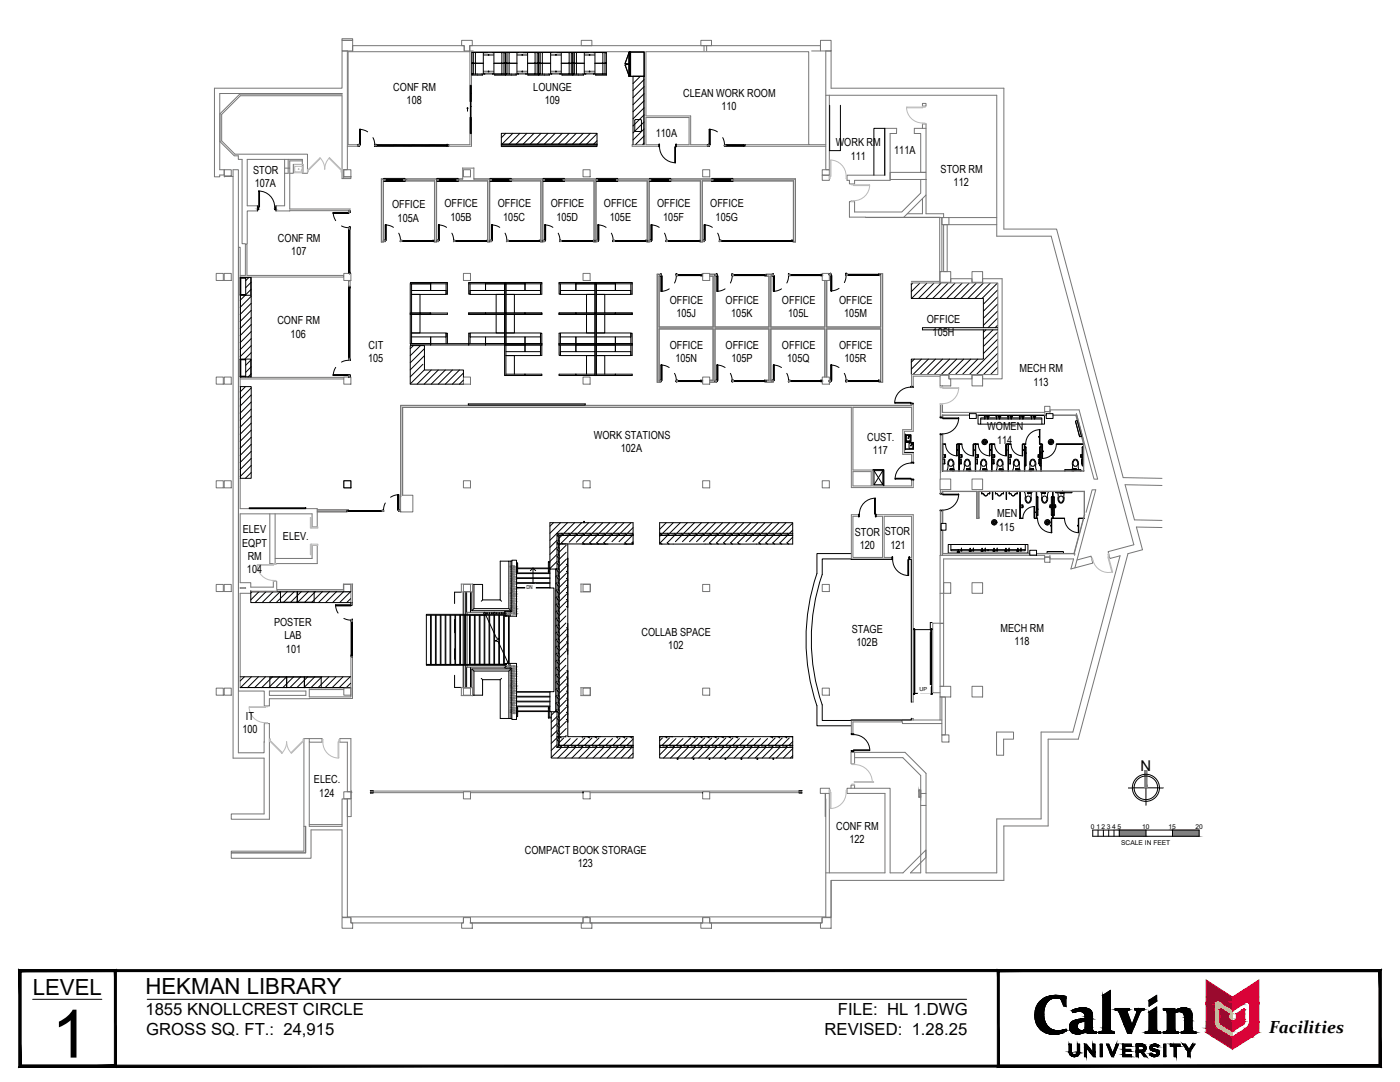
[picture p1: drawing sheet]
<svg xmlns="http://www.w3.org/2000/svg" width="279mm" height="216mm" viewBox="0 0 279 216" stroke-linecap="round" stroke-linejoin="round" font-family="sans-serif">
<defs><g id="words">
<text font-size="13.3" x="10.3" y="211">1</text>
<g font-size="4.4">
<text x="6.5" y="198.5">LEVEL</text>
<text x="29" y="198.4">HEKMAN LIBRARY</text>
</g>
<text font-size="3.5" x="253.3" y="206.2">Facilities</text>
<g font-size="3.3">
<text x="29" y="202.5">1855 KNOLLCREST CIRCLE</text>
<text x="167.2" y="202.5">FILE: HL 1.DWG</text>
<text x="29.2" y="206.6">GROSS SQ. FT.: 24,915</text>
<text x="164.6" y="206.6">REVISED: 1.28.25</text>
</g>
<text font-size="3" x="227.6" y="153.8">N</text>
<g font-size="2.2">
<text x="78.5" y="18.2">CONF RM</text>
<text x="81.2" y="20.8">108</text>
<text x="106.4" y="18.2">LOUNGE</text>
<text x="108.7" y="20.8">109</text>
<text x="136.4" y="19.3">CLEAN WORK ROOM</text>
<text x="144" y="22">110</text>
<text x="130.9" y="27.4">110A</text>
<text x="166.8" y="29.2">WORK RM</text>
<text x="50.5" y="34.7">STOR</text>
<text x="169.8" y="31.9">111</text>
<text x="178.5" y="30.7">111A</text>
<text x="187.7" y="34.5">STOR RM</text>
<text x="50.8" y="37.4">107A</text>
<text x="78.2" y="41.6">OFFICE</text>
<text x="88.7" y="41.4">OFFICE</text>
<text x="99.3" y="41.4">OFFICE</text>
<text x="109.9" y="41.4">OFFICE</text>
<text x="120.5" y="41.4">OFFICE</text>
<text x="131.1" y="41.4">OFFICE</text>
<text x="141.8" y="41.4">OFFICE</text>
<text x="190.3" y="37.2">112</text>
<text x="79.4" y="44.2">105A</text>
<text x="89.9" y="44.1">105B</text>
<text x="100.4" y="44.1">105C</text>
<text x="111" y="44.1">105D</text>
<text x="121.7" y="44.1">105E</text>
<text x="132.4" y="44.1">105F</text>
<text x="142.8" y="44.1">105G</text>
<text x="55.5" y="48.3">CONF RM</text>
<text x="58.1" y="50.9">107</text>
<text x="55.4" y="64.7">CONF RM</text>
<text x="133.7" y="60.6">OFFICE</text>
<text x="135" y="63.3">105J</text>
<text x="144.8" y="60.6">OFFICE</text>
<text x="145.9" y="63.3">105K</text>
<text x="156.1" y="60.6">OFFICE</text>
<text x="157.3" y="63.3">105L</text>
<text x="167.5" y="60.6">OFFICE</text>
<text x="168.5" y="63.3">105M</text>
<text x="185" y="64.4">OFFICE</text>
<text x="58" y="67.4">106</text>
<text x="73.6" y="69.6">CIT</text>
<text x="133.7" y="69.6">OFFICE</text>
<text x="144.8" y="69.6">OFFICE</text>
<text x="156.1" y="69.6">OFFICE</text>
<text x="167.5" y="69.6">OFFICE</text>
<text x="186.1" y="67.1">105H</text>
<text x="73.5" y="72.2">105</text>
<text x="134.8" y="72.3">105N</text>
<text x="146" y="72.3">105P</text>
<text x="157.1" y="72.3">105Q</text>
<text x="168.5" y="72.3">105R</text>
<text x="203.5" y="74.3">MECH RM</text>
<text x="206.2" y="76.9">113</text>
<text x="118.5" y="87.6">WORK STATIONS</text>
<text x="173" y="88">CUST.</text>
<text x="197" y="85.9">WOMEN</text>
<text x="199" y="88.5">114</text>
<text x="123.9" y="90.3">102A</text>
<text x="174.2" y="90.7">117</text>
<text x="48.5" y="106.4">ELEV</text>
<text x="56.5" y="107.7">ELEV.</text>
<text x="170.6" y="106.9">STOR</text>
<text x="176.6" y="106.8">STOR</text>
<text x="199" y="103.2">MEN</text>
<text x="199.4" y="105.9">115</text>
<text x="48.3" y="109.1">EQPT</text>
<text x="49.4" y="111.7">RM</text>
<text x="171.6" y="109.5">120</text>
<text x="177.7" y="109.5">121</text>
<text x="49.3" y="114.4">104</text>
<text x="54.7" y="124.9">POSTER</text>
<text x="56.8" y="127.6">LAB</text>
<text x="57.1" y="130.2">101</text>
<text x="128" y="126.8">COLLAB SPACE</text>
<text x="133.4" y="129.5">102</text>
<text x="170" y="126.3">STAGE</text>
<text x="170.9" y="129">102B</text>
<text x="199.7" y="126.1">MECH RM</text>
<text x="202.4" y="128.8">118</text>
<text x="49.1" y="143.6">IT</text>
<text x="48.4" y="146.2">100</text>
<text x="62.7" y="156.3">ELEC.</text>
<text x="63.7" y="159">124</text>
<text x="166.9" y="165.5">CONF RM</text>
<text x="104.7" y="170.4">COMPACT BOOK STORAGE</text>
<text x="115.3" y="173.1">123</text>
<text x="169.5" y="168.2">122</text>
</g>
<g font-size="1.3">
<text x="217.7" y="165.4">0</text>
<text x="218.8" y="165.4">1</text>
<text x="219.8" y="165.4">2</text>
<text x="220.9" y="165.4">3</text>
<text x="222" y="165.4">4</text>
<text x="223" y="165.4">5</text>
<text x="227.9" y="165.4">10</text>
<text x="233.2" y="165.4">15</text>
<text x="238.6" y="165.4">20</text>
<text x="223.8" y="168.5">SCALE IN FEET</text>
</g>
<g font-size="1.1">
<text x="105.1" y="117.6">DN</text>
<text x="183.5" y="137.9">UP</text>
</g>
</g></defs>
<!-- layer: 0 -->
<g fill="none" stroke="#000" stroke-width=".2">
<path d="M226 157.2h5.4M228.7 157.2v2.7M218.1 165.6h21.2v1.3h-21.2zM219.1 165.6v1.3M220.2 165.6v1.3M221.3 165.6v1.3M222.3 165.6v1.3M223.4 165.6v1.3M228.7 165.6v1.3M234 165.6v1.3"/>
<circle cx="228.7" cy="157.2" r="2.7"/>
<circle cx="228.7" cy="157.2" r="2.35"/>
</g>
<g fill="#808080" stroke="#808080" stroke-width=".2">
<path d="M228.5 153.8v3.4h.4zM228.5 153.8h.4v3.4z"/>
<path d="M231.4 157.2v.1l.7-.1zM231.4 157.3l.7-.1v.1z"/>
<path d="M228.6 159.9l.1 .7v-.7zM228.6 159.9l.1 .7h-.1z"/>
<path d="M225.3 157.3h.7v-.1zM225.3 157.2h.7l-.7 .1z"/>
<path d="M234 165.6l5.3 1.3v-1.3zM234 165.6l5.3 1.3h-5.3z"/>
<path d="M223.4 165.6l5.3 1.3v-1.3zM223.4 165.6l5.3 1.3h-5.3z"/>
</g>
<!-- layer: S-COLS -->
<path d="M183.4 157.6l.3 1.5v-1.5zM183.4 157.6l.3 1.5h-.3z" fill="#989898" stroke="#989898" stroke-width=".2"/>
<!-- layer: A-WALL -->
<g fill="#989898" stroke="#989898" stroke-width=".2">
<path d="M101.1 122.5h.1z"/>
<path d="M102.5 121.9h.1z"/>
<path d="M102.5 122.3h.1z"/>
<path d="M102.4 122.3h.2z"/>
<path d="M102.5 122.5h.1z"/>
<path d="M102.5 121.3h.1z"/>
<path d="M102.4 121.3h.2z"/>
<path d="M102.5 121.5h.1z"/>
<path d="M102.5 121h.1z"/>
<path d="M102.4 120.3h.2z"/>
<path d="M102.5 120.5h.1z"/>
<path d="M102.5 120h.1z"/>
<path d="M102.4 118.9h.2z"/>
<path d="M102.5 119.1h.1z"/>
<path d="M102.5 118.3h.1z"/>
<path d="M102.4 118.4h.2z"/>
<path d="M102.6 118.6h.1z"/>
<path d="M102.4 118.6h.3z"/>
<path d="M102.5 118.4h.1z"/>
<path d="M102.5 118.6h.1z"/>
<path d="M102.5 118.5h.1z"/>
<path d="M102.4 117.4h.2z"/>
<path d="M102.5 117.6h.1z"/>
<path d="M102.4 116h.2z"/>
<path d="M101.1 133.1h.1z"/>
<path d="M102.5 132.9h.1z"/>
<path d="M102.4 133h.2z"/>
<path d="M102.5 133.8h.1z"/>
<path d="M102.5 134h.1z"/>
<path d="M102.5 134.4h.1z"/>
<path d="M102.5 134.8h.1z"/>
<path d="M102.5 135h.1z"/>
<path d="M102.5 136.3h.1z"/>
<path d="M102.5 136.5h.1z"/>
<path d="M102.4 136.7h.2z"/>
<path d="M102.5 137h.1z"/>
<path d="M102.5 136.7h.1z"/>
<path d="M102.5 136.9h.1z"/>
<path d="M102.5 137.7h.1z"/>
<path d="M102.5 139.2h.1z"/>
<path d="M102.5 115.6h.1z"/>
<path d="M102.4 115h.2z"/>
<path d="M102.5 114.5h.1z"/>
<path d="M102.4 113.5h.2z"/>
<path d="M102.5 113.7h.1z"/>
<path d="M102.5 113h.1z"/>
<path d="M102.4 113h.2z"/>
<path d="M102.6 113.3h.1z"/>
<path d="M102.4 113.3h.3z"/>
<path d="M102.4 113.1h.2z"/>
<path d="M102.5 113.2h.1z"/>
<path d="M102.5 140.1h.1z"/>
<path d="M102.5 141.6h.1z"/>
<path d="M102.5 141.8h.1z"/>
<path d="M102.5 142.4h.1z"/>
<path d="M102.5 142.3h.1z"/>
<path d="M102.5 142.2h.1z"/>
<path d="M102.6 122.2h.1z"/>
<path d="M102.6 122.4h.2z"/>
<path d="M102.6 122.5h.1z"/>
<path d="M102.6 121.3h.1z"/>
<path d="M102.6 121.5h.2z"/>
<path d="M102.6 121.5h.1z"/>
<path d="M51.4 41.7l.1 .1zM51.4 41.7l.1 .1z"/>
<path d="M101.1 122.2h.1zM101.1 122.2h.1z"/>
<path d="M101.1 122.2l.2 .1zM101.1 122.2l.2 .1z"/>
<path d="M101.1 122.3l.2 .1zM101.1 122.3l.2 .1z"/>
<path d="M101.1 122.4h.2zM101.1 122.4h.2z"/>
<path d="M101.1 122.4h.2zM101.1 122.4l.1 .1z"/>
<path d="M101.5 122.3h.2zM101.5 122.3h.2z"/>
<path d="M101.5 122.3h.2zM101.5 122.3h.2z"/>
<path d="M101.5 122.4h.2zM101.5 122.4h.1z"/>
<path d="M101.5 122.4h.1zM101.5 122.4h.1z"/>
<path d="M102 122.3h.1zM102 122.3h.1z"/>
<path d="M102 122.3h.1zM102 122.3h.1z"/>
<path d="M102 122.4h.1zM102 122.4h.1z"/>
<path d="M102 122.4h.1zM102 122.4h.1z"/>
<path d="M102.5 121.8h.1zM102.5 121.8h.1z"/>
<path d="M102.5 121.8h.1zM102.5 121.8h.1z"/>
<path d="M102.5 121.9h.1zM102.5 121.9h.1z"/>
<path d="M102.5 121.9h.1zM102.5 121.9h.1z"/>
<path d="M102.5 122.3h.1zM102.5 122.3h.1zM102.5 122.3h.1z"/>
<path d="M102.5 122.3h.1zM102.5 122.3h.1z"/>
<path d="M102.4 122.4h.2zM102.4 122.4h.2z"/>
<path d="M102.4 122.4l.2 .1zM102.4 122.4l.2 .1z"/>
<path d="M102.5 122.5h.1zM102.5 122.5h.1zM102.5 122.5h.1zM102.5 122.5h.1z"/>
<path d="M102.5 122.5h.1zM102.5 122.5h.1z"/>
<path d="M102.5 121.3h.1zM102.5 121.3h.1zM102.5 121.3h.1z"/>
<path d="M102.5 121.3h.1zM102.5 121.3h.1z"/>
<path d="M102.4 121.5h.2zM102.4 121.5h.2z"/>
<path d="M102.4 121.5h.2zM102.4 121.5h.2z"/>
<path d="M102.5 121.5h.1zM102.5 121.5h.1zM102.5 121.5h.1zM102.5 121.5h.1z"/>
<path d="M102.5 121.5h.1zM102.5 121.5h.1z"/>
<path d="M102.5 120.8l.1 .1zM102.5 120.8l.1 .1z"/>
<path d="M102.5 120.9h.1zM102.5 120.9h.1z"/>
<path d="M102.5 120.9h.1zM102.5 120.9l.1 .1zM102.5 121h.1zM102.5 121h.1z"/>
<path d="M102.5 120.3h.1zM102.5 120.3h.1zM102.5 120.3h.1z"/>
<path d="M102.5 120.3h.1zM102.5 120.3h.1z"/>
<path d="M102.6 120.3l.1 .1zM102.6 120.3l.1 .1z"/>
<path d="M102.4 120.5h.3zM102.4 120.5h.2z"/>
<path d="M102.5 120.5h.1zM102.5 120.5h.1z"/>
<path d="M102.5 120.4h.1zM102.5 120.4h.1zM102.5 120.4h.1zM102.5 120.4h.1z"/>
<path d="M102.5 120.4h.1zM102.5 120.4h.1z"/>
<path d="M102.5 120.4l.1 .1zM102.5 120.4l.1 .1zM102.5 120.5h.1zM102.5 120.5h.1z"/>
<path d="M102.5 120.5h.1zM102.5 120.5h.1z"/>
<path d="M102.5 119.9h.1zM102.5 119.9h.1z"/>
<path d="M102.5 119.9h.1zM102.5 119.9h.1z"/>
<path d="M102.5 119.9h.1zM102.5 119.9h.1z"/>
<path d="M102.5 120h.1zM102.5 120h.1z"/>
<path d="M102.5 119.4h.1zM102.5 119.4h.1z"/>
<path d="M102.5 119.4h.1zM102.5 119.4h.1z"/>
<path d="M102.5 119.5h.1zM102.5 119.5h.1z"/>
<path d="M102.5 119.5h.1zM102.5 119.5h.1z"/>
<path d="M102.5 118.9h.1zM102.5 118.9h.1zM102.5 118.9h.1z"/>
<path d="M102.5 118.9h.1zM102.5 118.9h.1z"/>
<path d="M102.6 118.9h.1zM102.6 118.9h.1z"/>
<path d="M102.4 119h.3zM102.4 119l.2 .1z"/>
<path d="M102.5 119.1h.1zM102.5 119.1h.1z"/>
<path d="M102.5 118.9h.1zM102.5 118.9h.1zM102.5 118.9h.1zM102.5 118.9h.1z"/>
<path d="M102.5 118.9h.1zM102.5 118.9h.1z"/>
<path d="M102.5 119h.1zM102.5 119h.1zM102.5 119h.1zM102.5 119h.1z"/>
<path d="M102.5 119h.1zM102.5 119h.1z"/>
<path d="M102.5 118.3h.1zM102.5 118.3h.1z"/>
<path d="M102.5 118.3l.2 .1zM102.4 118.4h.3z"/>
<path d="M102.4 118.4h.3zM102.4 118.4h.3z"/>
<path d="M102.6 118.4h.1zM102.6 118.4h.1z"/>
<path d="M102.6 118.4h.1zM102.6 118.4h.1z"/>
<path d="M102.4 118.6h.1zM102.4 118.6h.1z"/>
<path d="M102.4 118.6h.2zM102.4 118.6h.2z"/>
<path d="M102.4 118.6h.3zM102.4 118.6h.3zM102.4 118.6h.3z"/>
<path d="M102.4 118.6h.3zM102.4 118.6h.2z"/>
<path d="M102.5 118.6h.1zM102.5 118.6h.1z"/>
<path d="M102.5 118.4h.1zM102.5 118.4h.1z"/>
<path d="M102.6 118.4h.1zM102.6 118.4h.1z"/>
<path d="M102.4 118.5h.2zM102.4 118.5l.2 .1z"/>
<path d="M102.5 118.4h.1zM102.5 118.4h.1z"/>
<path d="M102.5 118.4l.1 .1zM102.5 118.4l.1 .1z"/>
<path d="M102.5 118.5h.1zM102.5 118.5h.1zM102.5 118.5h.1zM102.5 118.5h.1z"/>
<path d="M102.5 117.9l.1 .1zM102.5 117.9l.1 .1z"/>
<path d="M102.5 118h.1zM102.5 118h.1z"/>
<path d="M102.5 118h.1zM102.5 118h.1zM102.5 118h.1zM102.5 118h.1z"/>
<path d="M102.5 118h.1zM102.5 118l.1 .1z"/>
<path d="M102.5 117.4h.1zM102.5 117.4h.1zM102.5 117.4h.1z"/>
<path d="M102.5 117.4h.1zM102.5 117.4h.1z"/>
<path d="M102.6 117.4h.1zM102.6 117.4h.1z"/>
<path d="M102.4 117.6h.3zM102.4 117.6h.2z"/>
<path d="M102.5 117.6h.1zM102.5 117.6h.1z"/>
<path d="M102.5 117.4l.1 .1zM102.5 117.5h.1zM102.5 117.5h.1zM102.5 117.5h.1z"/>
<path d="M102.5 117.5h.1zM102.5 117.5h.1z"/>
<path d="M102.5 117.5h.1zM102.5 117.5h.1z"/>
<path d="M102.5 117.5h.1zM102.5 117.5h.1z"/>
<path d="M102.5 117.5h.1zM102.5 117.5l.1 .1z"/>
<path d="M102.5 116.9l.1 .1zM102.5 116.9l.1 .1z"/>
<path d="M102.5 117h.1zM102.5 117h.1z"/>
<path d="M102.5 117.1h.1zM102.5 117.1h.1zM102.5 117.1h.1zM102.5 117.1h.1z"/>
<path d="M102.5 117.1h.1zM102.5 117.1h.1z"/>
<path d="M102.5 116.5h.1zM102.5 116.5h.1z"/>
<path d="M102.5 116.5h.1zM102.5 116.5h.1z"/>
<path d="M102.5 116.6h.1zM102.5 116.6h.1z"/>
<path d="M102.5 116.6h.1zM102.5 116.6h.1z"/>
<path d="M102.5 115.9h.1zM102.5 115.9h.1zM102.5 115.9h.1z"/>
<path d="M102.5 115.9l.1 .1zM102.5 115.9l.1 .1z"/>
<path d="M102.6 116h.1zM102.6 116h.1z"/>
<path d="M102.4 116.1h.3zM102.4 116.1l.2 .1z"/>
<path d="M102.5 116.2h.1zM102.5 116.2h.1zM102.5 116.2h.1z"/>
<path d="M102.5 116h.1zM102.5 116h.1z"/>
<path d="M102.5 116h.1zM102.5 116h.1z"/>
<path d="M102.5 116h.1zM102.5 116h.1z"/>
<path d="M102.5 116.1h.1zM102.5 116.1h.1z"/>
<path d="M102.5 116.1h.1zM102.5 116.1h.1z"/>
<path d="M102.5 116.1h.1zM102.5 116.1h.1z"/>
<path d="M101.1 132.8h.1zM101.1 132.8h.1z"/>
<path d="M101.1 132.8l.2 .1zM101.1 132.8l.2 .1z"/>
<path d="M101.1 132.9l.2 .1zM101.1 132.9l.2 .1z"/>
<path d="M101.1 133h.2zM101.1 133h.2z"/>
<path d="M101.1 133h.2zM101.1 133l.1 .1z"/>
<path d="M101.5 132.9h.1zM101.5 132.9h.1z"/>
<path d="M101.5 132.9h.2zM101.5 132.9h.2z"/>
<path d="M101.5 133h.2zM101.5 133h.2zM101.5 133h.2zM101.5 133h.2z"/>
<path d="M101.5 133h.2zM101.5 133h.1z"/>
<path d="M102 132.9h.1zM102 132.9h.1z"/>
<path d="M102 132.9h.1zM102 132.9h.1z"/>
<path d="M102 133h.1zM102 133h.1zM102 133h.1zM102 133h.1z"/>
<path d="M102 133h.1zM102 133h.1z"/>
<path d="M102.5 133.4h.1zM102.5 133.4h.1zM102.5 133.4h.1zM102.5 133.4h.1z"/>
<path d="M102.5 133.4h.1zM102.5 133.4h.1z"/>
<path d="M102.5 133.5h.1zM102.5 133.5h.1z"/>
<path d="M102.5 133.5h.1zM102.5 133.5h.1z"/>
<path d="M102.5 132.9h.1zM102.5 132.9h.1z"/>
<path d="M102.5 132.9h.2zM102.5 132.9h.2z"/>
<path d="M102.4 133h.2zM102.4 133h.2z"/>
<path d="M102.4 133l.2 .1zM102.5 133.1h.1z"/>
<path d="M102.5 132.9h.1zM102.5 132.9h.1z"/>
<path d="M102.5 132.9h.1zM102.5 132.9h.1z"/>
<path d="M102.5 132.9h.1zM102.5 132.9h.1z"/>
<path d="M102.5 133h.1zM102.5 133h.1zM102.5 133h.1zM102.5 133h.1z"/>
<path d="M102.5 133h.1zM102.5 133h.1z"/>
<path d="M102.5 133.8h.1zM102.5 133.8h.1z"/>
<path d="M102.5 133.8l.2 .1zM102.5 133.8l.2 .1z"/>
<path d="M102.4 134h.2zM102.4 134h.2z"/>
<path d="M102.4 134h.2zM102.4 134h.2z"/>
<path d="M102.5 134l.1 .1zM102.5 134.1h.1z"/>
<path d="M102.5 133.9h.1zM102.5 133.9h.1z"/>
<path d="M102.5 133.9h.1zM102.5 133.9h.1z"/>
<path d="M102.5 133.9h.1zM102.5 133.9h.1z"/>
<path d="M102.5 134h.1zM102.5 134h.1zM102.5 134h.1zM102.5 134h.1z"/>
<path d="M102.5 134h.1zM102.5 134h.1z"/>
<path d="M102.5 134.4h.1zM102.5 134.4h.1z"/>
<path d="M102.5 134.4h.1zM102.5 134.4h.1z"/>
<path d="M102.5 134.5h.1zM102.5 134.5h.1z"/>
<path d="M102.5 134.5h.1zM102.5 134.5h.1z"/>
<path d="M102.5 134.8h.1zM102.5 134.8h.1z"/>
<path d="M102.5 134.8h.2zM102.5 134.8h.2z"/>
<path d="M102.4 135h.2zM102.4 135h.2z"/>
<path d="M102.4 135h.2zM102.4 135h.2z"/>
<path d="M102.5 135h.1zM102.5 135h.1z"/>
<path d="M102.5 134.9h.1zM102.5 134.9h.1zM102.5 134.9h.1zM102.5 134.9h.1z"/>
<path d="M102.5 134.9h.1zM102.5 134.9h.1z"/>
<path d="M102.5 134.9h.1zM102.5 134.9h.1zM102.5 134.9h.1zM102.5 134.9h.1z"/>
<path d="M102.5 134.9h.1zM102.5 134.9l.1 .1z"/>
<path d="M102.5 135.3l.1 .1zM102.5 135.4h.1z"/>
<path d="M102.5 135.4h.1zM102.5 135.4h.1z"/>
<path d="M102.5 135.4h.1zM102.5 135.4h.1z"/>
<path d="M102.5 135.4h.1zM102.5 135.4h.1z"/>
<path d="M102.5 135.4h.1zM102.5 135.4l.1 .1z"/>
<path d="M102.5 135.8h.1zM102.5 135.8h.1z"/>
<path d="M102.5 135.8h.1zM102.5 135.8h.1z"/>
<path d="M102.5 135.9h.1zM102.5 135.9h.1z"/>
<path d="M102.5 135.9h.1zM102.5 135.9l.1 .1z"/>
<path d="M102.5 136.3h.1zM102.5 136.3h.1z"/>
<path d="M102.5 136.3h.2zM102.4 136.3h.3z"/>
<path d="M102.4 136.4l.2 .1zM102.4 136.4l.2 .1z"/>
<path d="M102.4 136.5h.2zM102.4 136.5h.2z"/>
<path d="M102.5 136.5h.1zM102.5 136.5h.1z"/>
<path d="M102.5 136.3h.1zM102.5 136.3h.1zM102.5 136.3h.1zM102.5 136.3h.1z"/>
<path d="M102.5 136.3h.1zM102.5 136.3h.1z"/>
<path d="M102.5 136.4h.1zM102.5 136.4h.1zM102.5 136.4h.1zM102.5 136.4h.1z"/>
<path d="M102.5 136.4h.1zM102.5 136.4h.1z"/>
<path d="M102.5 136.7h.2zM102.4 136.7h.3z"/>
<path d="M102.4 136.7h.3zM102.4 136.7h.3z"/>
<path d="M102.6 136.7h.1zM102.6 136.7h.1z"/>
<path d="M102.6 136.7l.1 .1zM102.6 136.7l.1 .1z"/>
<path d="M102.4 136.9l.1 .1zM102.4 136.9l.1 .1z"/>
<path d="M102.6 137h.1zM102.6 137h.1zM102.6 137h.1z"/>
<path d="M102.4 137h.2zM102.4 137h.2z"/>
<path d="M102.4 137h.3zM102.4 137h.3zM102.4 137h.3zM102.4 137h.3z"/>
<path d="M102.4 137h.3zM102.4 137h.2z"/>
<path d="M102.5 137h.1zM102.5 137h.1z"/>
<path d="M102.5 136.7l.1 .1zM102.5 136.7l.1 .1z"/>
<path d="M102.4 136.9h.2zM102.4 136.9h.2z"/>
<path d="M102.4 136.9h.2zM102.4 136.9l.2 .1zM102.5 137h.1zM102.5 137h.1z"/>
<path d="M102.5 136.8l.1 .1zM102.5 136.8l.1 .1z"/>
<path d="M102.5 136.9h.1zM102.5 136.9h.1z"/>
<path d="M102.5 137.3h.1zM102.5 137.3h.1zM102.5 137.3h.1z"/>
<path d="M102.5 137.3h.1zM102.5 137.3h.1z"/>
<path d="M102.5 137.4h.1zM102.5 137.4h.1z"/>
<path d="M102.5 137.4h.1zM102.5 137.4h.1z"/>
<path d="M102.5 137.7h.1zM102.5 137.7h.1z"/>
<path d="M102.5 137.7l.2 .1zM102.5 137.7l.2 .1z"/>
<path d="M102.5 137.8h.2zM102.5 137.8h.2z"/>
<path d="M102.4 137.9h.2zM102.4 137.9h.2z"/>
<path d="M102.4 137.9h.2zM102.4 137.9h.2z"/>
<path d="M102.5 137.9h.1zM102.5 137.9h.1zM102.5 137.9h.1z"/>
<path d="M102.5 137.8h.1zM102.5 137.8h.1zM102.5 137.8h.1zM102.5 137.8h.1z"/>
<path d="M102.5 137.8h.1zM102.5 137.8h.1z"/>
<path d="M102.5 137.8l.1 .1zM102.5 137.8l.1 .1zM102.5 137.9h.1zM102.5 137.9h.1z"/>
<path d="M102.5 137.9h.1zM102.5 137.9h.1z"/>
<path d="M102.5 138.2l.1 .1zM102.5 138.3h.1zM102.5 138.3h.1zM102.5 138.3h.1z"/>
<path d="M102.5 138.3h.1zM102.5 138.3h.1z"/>
<path d="M102.5 138.3l.1 .1zM102.5 138.3l.1 .1z"/>
<path d="M102.5 138.4h.1zM102.5 138.4h.1z"/>
<path d="M102.5 138.4h.1zM102.5 138.4h.1z"/>
<path d="M102.5 138.7h.1zM102.5 138.7h.1z"/>
<path d="M102.5 138.7l.1 .1zM102.5 138.7l.1 .1z"/>
<path d="M102.5 138.8h.1zM102.5 138.8h.1z"/>
<path d="M102.5 138.8h.1zM102.5 138.8l.1 .1z"/>
<path d="M102.5 139.2h.1zM102.5 139.2h.1z"/>
<path d="M102.5 139.2h.2zM102.5 139.2h.2z"/>
<path d="M102.4 139.4h.2zM102.4 139.4h.2z"/>
<path d="M102.4 139.4h.2zM102.4 139.4h.2z"/>
<path d="M102.5 139.4h.1zM102.5 139.4h.1zM102.5 139.4h.1z"/>
<path d="M102.5 139.2l.1 .1zM102.5 139.2l.1 .1zM102.5 139.3h.1zM102.5 139.3h.1z"/>
<path d="M102.5 139.3h.1zM102.5 139.3h.1z"/>
<path d="M102.5 139.3h.1zM102.5 139.3h.1zM102.5 139.3h.1zM102.5 139.3h.1z"/>
<path d="M102.5 139.3h.1zM102.5 139.3l.1 .1z"/>
<path d="M102.5 115.5h.1zM102.5 115.5h.1z"/>
<path d="M102.5 115.5h.1zM102.5 115.5h.1z"/>
<path d="M102.5 115.6h.1zM102.5 115.6h.1zM102.5 115.6h.1zM102.5 115.6h.1z"/>
<path d="M102.5 115h.1zM102.5 115h.1zM102.5 115h.1z"/>
<path d="M102.5 115h.1zM102.5 115h.1z"/>
<path d="M102.6 115h.1zM102.6 115h.1z"/>
<path d="M102.4 115.1h.3zM102.4 115.1l.2 .1z"/>
<path d="M102.5 115.2h.1zM102.5 115.2h.1zM102.5 115.2h.1z"/>
<path d="M102.5 115h.1zM102.5 115h.1zM102.5 115h.1zM102.5 115h.1z"/>
<path d="M102.5 115l.1 .1zM102.5 115l.1 .1z"/>
<path d="M102.5 115.1h.1zM102.5 115.1h.1z"/>
<path d="M102.5 115.1h.1zM102.5 115.1h.1z"/>
<path d="M102.5 115.1h.1zM102.5 115.1h.1z"/>
<path d="M102.5 114.5h.1zM102.5 114.5h.1zM102.5 114.5h.1z"/>
<path d="M102.5 114.5l.1 .1zM102.5 114.5l.1 .1z"/>
<path d="M102.5 114.6h.1zM102.5 114.6h.1z"/>
<path d="M102.5 114.6h.1zM102.5 114.6l.1 .1z"/>
<path d="M102.5 114l.1 .1zM102.5 114l.1 .1z"/>
<path d="M102.5 114.1h.1zM102.5 114.1h.1z"/>
<path d="M102.5 114.1h.1zM102.5 114.1l.1 .1z"/>
<path d="M102.5 114.2h.1zM102.5 114.2h.1z"/>
<path d="M102.5 113.5h.1zM102.5 113.5h.1zM102.5 113.5h.1z"/>
<path d="M102.5 113.5h.1zM102.5 113.5h.1z"/>
<path d="M102.6 113.5h.1zM102.6 113.5h.1z"/>
<path d="M102.4 113.7h.3zM102.4 113.7h.2z"/>
<path d="M102.5 113.7h.1zM102.5 113.7h.1z"/>
<path d="M102.5 113.5l.1 .1zM102.5 113.5l.1 .1zM102.5 113.6h.1zM102.5 113.6h.1z"/>
<path d="M102.5 113.6h.1zM102.5 113.6h.1z"/>
<path d="M102.5 113.6l.1 .1zM102.5 113.6l.1 .1zM102.5 113.7h.1zM102.5 113.7h.1z"/>
<path d="M102.5 113.7h.1zM102.5 113.7h.1z"/>
<path d="M102.5 113h.1zM102.5 113h.1z"/>
<path d="M102.5 113h.2zM102.4 113h.3z"/>
<path d="M102.4 113h.3zM102.4 113h.3z"/>
<path d="M102.6 113h.1zM102.6 113h.1z"/>
<path d="M102.6 113l.1 .1zM102.6 113l.1 .1z"/>
<path d="M102.4 113.2l.2 .1zM102.4 113.2l.2 .1z"/>
<path d="M102.4 113.3h.3zM102.4 113.3h.3zM102.4 113.3h.3z"/>
<path d="M102.4 113.3h.3zM102.4 113.3h.2z"/>
<path d="M102.5 113l.1 .1zM102.4 113.1h.2z"/>
<path d="M102.6 113.1h.1zM102.6 113.1h.1z"/>
<path d="M102.4 113.2h.2zM102.4 113.2h.2z"/>
<path d="M102.5 113.1h.1zM102.5 113.1h.1z"/>
<path d="M102.5 113.1h.1zM102.5 113.1l.1 .1zM102.5 113.2h.1zM102.5 113.2h.1z"/>
<path d="M102.5 139.7h.1zM102.5 139.7h.1zM102.5 139.7h.1zM102.5 139.7h.1z"/>
<path d="M102.5 139.7h.1zM102.5 139.7h.1z"/>
<path d="M102.5 139.8h.1zM102.5 139.8h.1z"/>
<path d="M102.5 139.8h.1zM102.5 139.8h.1z"/>
<path d="M102.5 140.1l.1 .1zM102.5 140.1l.1 .1z"/>
<path d="M102.5 140.2h.2zM102.5 140.2h.2z"/>
<path d="M102.5 140.2h.2zM102.5 140.2h.2z"/>
<path d="M102.4 140.3h.2zM102.4 140.3h.2z"/>
<path d="M102.4 140.3h.2zM102.4 140.3l.2 .1z"/>
<path d="M102.5 140.4h.1zM102.5 140.4h.1zM102.5 140.4h.1z"/>
<path d="M102.5 140.2h.1zM102.5 140.2h.1z"/>
<path d="M102.5 140.2h.1zM102.5 140.2h.1z"/>
<path d="M102.5 140.2h.1zM102.5 140.2h.1z"/>
<path d="M102.5 140.3h.1zM102.5 140.3h.1zM102.5 140.3h.1zM102.5 140.3h.1z"/>
<path d="M102.5 140.3h.1zM102.5 140.3h.1z"/>
<path d="M102.5 140.7h.1zM102.5 140.7h.1z"/>
<path d="M102.5 140.7h.1zM102.5 140.7h.1z"/>
<path d="M102.5 140.8h.1zM102.5 140.8h.1z"/>
<path d="M102.5 140.8h.1zM102.5 140.8h.1z"/>
<path d="M102.5 140.8h.1zM102.5 140.8h.1z"/>
<path d="M102.5 141.1l.1 .1zM102.5 141.2h.1z"/>
<path d="M102.5 141.2h.1zM102.5 141.2h.1z"/>
<path d="M102.5 141.3h.1zM102.5 141.3h.1z"/>
<path d="M102.5 141.3h.1zM102.5 141.3h.1z"/>
<path d="M102.5 141.6h.1zM102.5 141.6h.1z"/>
<path d="M102.5 141.6h.2zM102.5 141.6h.2z"/>
<path d="M102.4 141.8h.2zM102.4 141.8h.2z"/>
<path d="M102.4 141.8h.2zM102.4 141.8h.2z"/>
<path d="M102.5 141.7h.1zM102.5 141.7h.1z"/>
<path d="M102.5 141.7h.1zM102.5 141.7h.1z"/>
<path d="M102.5 141.7h.1zM102.5 141.7h.1z"/>
<path d="M102.5 141.7l.1 .1zM102.5 141.7l.1 .1zM102.5 141.8h.1zM102.5 141.8h.1z"/>
<path d="M102.5 141.8h.1zM102.5 141.8h.1z"/>
<path d="M102.5 142l.2 .1zM102.4 142.1h.3zM102.4 142.1h.3zM102.4 142.1h.3z"/>
<path d="M102.4 142.1h.3zM102.4 142.1h.3z"/>
<path d="M102.6 142.1h.1zM102.6 142.1h.1z"/>
<path d="M102.4 142.3h.1zM102.4 142.3h.1z"/>
<path d="M102.6 142.3h.1zM102.6 142.3h.1zM102.6 142.3h.1z"/>
<path d="M102.4 142.3h.2zM102.4 142.3h.2z"/>
<path d="M102.4 142.3h.3zM102.4 142.3h.3z"/>
<path d="M102.4 142.3h.3zM102.4 142.3l.2 .1z"/>
<path d="M102.5 142.4h.1zM102.5 142.4h.1z"/>
<path d="M102.5 142.1h.1zM102.5 142.1h.1z"/>
<path d="M102.5 142.1h.1zM102.5 142.1h.1z"/>
<path d="M102.4 142.3h.2zM102.4 142.3h.2z"/>
<path d="M102.4 142.3h.2zM102.4 142.3h.2z"/>
<path d="M102.5 142.2h.1zM102.5 142.2h.1z"/>
<path d="M102.5 142.2h.1zM102.5 142.2h.1z"/>
<path d="M102.6 122.2l.1 .1zM102.6 122.2l.1 .1zM102.6 122.3h.1zM102.6 122.3h.1z"/>
<path d="M102.6 122.3h.2zM102.6 122.3h.2z"/>
<path d="M102.6 122.3h.2zM102.6 122.3h.2z"/>
<path d="M102.6 122.5h.1zM102.6 122.5h.1z"/>
<path d="M102.6 122.5h.1zM102.6 122.5h.1z"/>
<path d="M102.6 122.5h.1zM102.6 122.5h.1z"/>
<path d="M102.6 121.3h.1zM102.6 121.3h.1zM102.6 121.3h.1zM102.6 121.3h.1z"/>
<path d="M102.6 121.3h.2zM102.6 121.3h.2z"/>
<path d="M102.6 121.3h.2zM102.6 121.3h.2z"/>
<path d="M102.6 121.5h.1zM102.6 121.5h.1z"/>
<path d="M102.6 121.5h.1zM102.6 121.5h.1z"/>
<path d="M102.6 121.5h.1zM102.6 121.5h.1z"/>
</g>
<g fill="none" stroke="#767676" stroke-width=".2">
<path d="M68.2 7.7h2.2v.4h-2.2zM70.4 10.2v-1.1h22.2v1.1M93.7 10.2h.7M93.8 10.2v-1.1h69.9v1.1h-1.7M140.5 9.1v1.1M141 9.1v1.1M164.8 19h34.1v28.1h10.9l16.5 61.6-5.2 1.4 .4 1.3 2-.5-9.4 35.2h-6.3v17.3h-8.9v10.8h-14.1v-19.9l-4.2-4.2h-10.8v2.3h.8v-2.3M165.5 19v14.9h-.7v-23.7h1.1v7.4h34.4v28.1h10.6l13.3 49.6 7.7 .2M44.9 35.2h1.6M46.5 33.9h1.1v116.3h5.1v-5.8h1.1v19.1h-7.6v-1.1h6.5v-11.1h-6.2zM56.8 31.8v9.3h-1.7M56.8 33.5h1"/>
<path d="M57.5 31.8v2.8h-.7M60.3 32.8h-1.8v1.8h-.7M60.3 32.1h-2.5v9.6h12.1M68.6 35.6v-1.7h.7v-23.7h-1v7.4h-25.5v17.7h1.1v-.4h.8v-1h-.8v-15.2h24.4v.1h-20.5l-3.9 3.9v5.6l2.9 2.8h.8v.7h.7v16.8h.6M68.6 35.3h1.4v.3h-1.7v-16.5h-20.3l-3.8 3.7v5.3l2.7 2.7h14.5v3.8h-1.1v-2.8h-11v9.3h2.1M69.3 29.2h2.1M71.4 28.9h-1.9v-18.6h24.3v6.7h.3v-6.7h34.5v18.6h-2.4v.3h5.3M76.6 35.7h-.5v12.6h.5M76.6 36.1v11.8M76.6 36.1h-.1v11.8h.1M76.6 35.7h-.5v12.5h.5M80.8 36.1h5.9l-.1 11.8"/>
<path d="M80.8 36.1h6v11.8h-.2M80.8 35.7h6.4M87.2 36.1v11.8M87.2 36.1h-.1v11.8h.1M89.5 28.9h4.3v-2.2h.3v2.5h-4.6M91.4 36.1h5.9v11.8M91.4 36.1h6v11.8h-.1M91.4 35.7h.9M92.3 35.6h.1M92.3 33.5v2.2h-.9M92.3 33.5h2.3M94.6 33.5v2.2h3.2"/>
<path d="M94.6 35.7h3.2M94.6 35.6v.1M97.8 36.1v11.8M97.8 36.1h-.1v11.8h.1M102 36.1h5.9v11.8M102 36.1h6v11.8h-.1M102 35.7h6.4M108.4 36.1v11.8M108.4 36.1h-.1v11.8h.1M112.6 36.1h5.9v11.8M112.6 36.1h6v11.8h-.1M112.6 35.7h6.4"/>
<path d="M119 36.1v11.8M119 36.1h-.1v11.8h.1M123.3 36.1h5.8v11.8M123.3 36.1h5.9v11.8h-.1M123.3 35.7h6.3M129.6 36.1v11.8M129.6 36.1h-.1v11.8h.1M131.5 28.9h-2.6v-5.4h8.6v5.4h-2.5M133.9 36.1h5.9l-.1 11.8M133.9 36.1h5.9v11.8h-.1M133.9 35.7h8.1M135 29.2h6.2"/>
<path d="M141.2 28.9h-3.4v-5.8h-8.9v-12.8h32.5v18.6h-12.7M142 36.1h-1.8v11.8M142 36.1h-1.9v11.8h.1M146.3 36.1h12v11.8M146.3 35.7h12.5v12.6h-.5M146.3 35.7h12.4v12.5h-.4M146.3 36.1h12.1v11.8h-.1M148.7 29.2h16.1M161.5 28.8l3.3 .1M164.1 35h1.4v1h-1.4zM176.6 25.6h2.3v1h-1.3v9.4h-7v.7h-1.1v-.7h-.5v-1h7.6zM184.1 25.6v-.9h.7v9.7h-1.1v-7.8h-1.2v-1h2.3"/>
<path d="M184.1 20.6h.7v.6h-.7zM184.1 39.6v3.1h-3M184.8 38.9l-4.4 4.5M47.9 55h1.1v-6.3h.3v6.3h19.3v.3h-20.7M51.4 42.1h-2.1v6.5M51.4 41.7h.1M51.4 41.8h.1M55 41.7h.1M55 41.8h.1M69.6 57.2v-1.2h.3v1.2M69.9 42l-14.8 .1M86.6 48.3h.6"/>
<path d="M86.6 48.2h.6M97.3 48.3h.5M97.3 48.2h.5M107.9 48.3h.5M107.9 48.2h.5M118.5 48.3h.5M118.5 48.2h.5M129.1 48.3h.5M129.1 48.2h.5M131.6 55.1v10.1h10.7M131.6 55.1h-.1v10.2h10.8v-10.2h-.7M131.6 54.7h-.5v21.6h.5"/>
<path d="M131.6 54.7h-.4v21.5h.4M139.7 48.3h.5M139.7 48.2h.5M140.1 55.1h.1M140.1 54.7h.1M141.6 55.1h.7v10.1M141.6 54.7h1.2M142.8 55.1h-.1v10.2h10.8v-10.2h-.7M142.8 55.1l-.1 10.1M152.8 55.1h.6v10.1M152.8 54.7h1.2M154 55.1h-.2v10.2h10.8v-9.3"/>
<path d="M154 55.1h-.1v10.1M164.6 56v9.2M165 56v9.2M172.8 43.3h-3.3v-3.1h1.1v2.1h9.4l3.7-3.8v-2.7h1.1v6.9h3.5v.7h-.7M172.8 43.4h14.8M172.8 43.4h14.7v12.7h-5.6M175.6 55h.2v10.3h-10.8v-9.3M175.6 55h.1v10.2h-10.7M175.6 54.7h.5v21.5h-.5M175.6 54.6h.6v21.7h-.6M181.9 56.5h5.6M187.5 56.1h.1"/>
<path d="M187.5 56.5h.1M187.5 56.5h11.6v18.2h-17.2v2.4M188 43.4v10.8h-.4M188.3 44.8h.7v9.4h-.7zM189.4 43.4h9.5M189.4 44.8h9.5M189.7 56.3v-.7h4.3v.7M196.1 56.3v-.7h3.9v20h-3.9v-.7M47.9 75.3h20.7M47.9 75.6h20.7M131.6 75.9h-.1v-10.3h10.8v10.3h-.7M140.1 76.3h.1"/>
<path d="M140.1 75.8h.1M140.1 75.9h.1M140.1 76.2h.1M141.6 76.3h1.2M141.6 76.2h1.2M142.3 65.7h-10.7v10.1M142.3 65.7v10.1h-.7M142.7 65.7h10.7M142.7 65.2h10.7M142.7 65.7l.1 10.1M142.8 75.9h-.1v-10.3h10.8v10.3h-.7M152.8 76.3h1.2"/>
<path d="M152.8 76.2h1.2M153.4 65.7v10.1h-.6M153.9 65.7h10.7M153.9 65.2h10.7M153.9 65.7v10.1h.1M164.6 65.7v9.5M164.6 75.2v-9.6h-10.8v10.3h.2M165 75.2v-9.6h10.8v10.3h-.2M165 65.7h10.7v10.1h-.1M165 65.7v9.5M187.6 75.1h-5.3v2M187.7 77v.2"/>
<path d="M188 77v.2M188.1 77v.2M189.4 74.9v.7h4.6v-.7M169.9 81.3h-89.5v17.5M170.2 81.3h11.7M170.2 94.1h3.7v2.9h-3.7zM181.9 80.9h-102v21.3h2.5v-3.4h-2.1v-17.5h89.6v16h12.4v-1.5M181.9 80.6v.3h-101.9l-.1 18.2M181.9 92.2v-1.5h-1.7v-5h1.7v-4.4h-11.7v12.5h4v3.2h7.7v-1.2M182.3 80.6v5.5h-1.8v4.2h1.8v1.9M187.7 80.7v2.5M187.7 86.8v8.8"/>
<path d="M187.7 97.7v.7M187.7 86.8v7.5M188 80.7v1.6h20.5M188 98.4v-.4h7v5.5M188.1 80.7v1.6M188.1 82.8v.4M188.1 86.8v7.2M188.1 98v.4M188.2 82.2v.1M188.2 82.8v.4M188.2 86.8v7.1h28M188.2 82.9h5.3"/>
<path d="M193.5 82.8h-5.5v.4M194.8 82.8h14M194.8 82.9h.4M194.9 98.1v5.4h.5v-5.4M195 98.1h-6.8v.3M195.3 98.1h2.7M198.1 98.1h2.7M200.9 98.1h15.5v4.8M208.4 82.9h.4M209.5 82.5v-.7h5.9l3.7 13.8h-.8l-3.5-13.1M209.5 82.1h-1v.4M210.2 82.9h4.5l1.5 5.7v5.3"/>
<path d="M210.2 82.8h4.5l1.6 5.8v5.4h-28.3v-7.2M216.2 94h.1M216.2 88.4v.2M231.9 96.9l-7.4-.2 1.9 7 5.5 .1M47.9 117.3l1.1 .1zM50 117.8v.6h-2.1v18.8l20.7 .1M50 117.8h.1M50.1 118h5.1M53.8 102.5v10h9.5v-3.7h-1v2.6h-7.4M54.9 102.5v10M63.3 101.7v-.2h-15.4v-52.2h-.3v88.6h5.1v2.9h1.1v-1.4h16.5v-8.4M63.3 102.2h6"/>
<path d="M63.3 102.1h6M63.3 101.8h6M68.5 117.6h.1M69.3 101.7h-6v3.4h-1v-2.6h-14.4v13.8h2.1v.9h4.5v-1.2h.7v1.6M70 116.6v3.8M70.3 116.5v3.9M70.4 116.5h-1.9v1.2h-13.2v.3h13.3M92 116.5l.1 1.6M92 118.1h2.3M92.1 116.5h2.3M94.3 116.5v1.7M102.5 117h.1"/>
<path d="M102.5 119h.1M102.5 117.5h.1M102.5 115.1h.1M102.5 118.9v.1M102.5 115v.1M115.9 116.5h1.9v1.6h-1.9M116 116.5v1.6M171.3 103h-1.1v8.2h5.9v-8.2h-1.2M171.3 102.7h-1.4v8.9h8.1M174.9 102.7h7.4v37.4h-.4v-28.5h-.4M178 111.2h-1.5v-8.2h5.4v8.2h-.4M187.6 110.8h20.9v.7h-20.2v25.4h-.7z"/>
<path d="M187.6 118.4h.7M187.7 102v8.8M188 102v2.4M188 105.8v5M188.1 102v2.4M188.1 105.8v5M188.2 110.5h17.3M188.2 102v2.4M188.2 105.8v4.6h17.3M206.9 110.4h7.4M208.5 111.2h1M209.5 110.8v.7h4.8l-.6 2 4.4-1.1-.4-1.4-2.8 .7"/>
<path d="M214.4 110.4l-.1 .1M214.5 110.5v.3M216.4 102.9l-2.1 7.6M216.4 102.9l.1-.2-2.1 7.8h-7.5M216.4 102.8v-4.8h-21.1v5.4l.1-.2M216.7 102.2l1.3-4.5h.7l-4.2 15.6M231.9 105.3l-5.1-.1 1.2 4.5-2.9 .8-9.9 37h-6v17.3h-8.9v10.9h-34.4v7.3h-1.1M53.8 137.9h7.2v.9h-7.2zM70 137.3h.1M70 137.2h.1M70 131v8.1h-8.3v-1.5h6.9M92 137.2h2.4"/>
<path d="M92 138.8h2.3M92.1 137.2v1.6M93.8 132.5h7.1M93.8 132.5v.1h7.1M93.8 122.8h3.2M94.3 137.2v1.7M97 122.8h-3.2v.1M100.6 122.8h.3M100.9 122.2h-7.7v11h7.7M100.9 122.2h-7.7v10.9h7.7M102.1 122.3h.1M102.1 122.3v.1"/>
<path d="M102.5 120.9h.1M102.5 133.5h.1M102.5 135.9h.1M102.5 137.3v.1M102.5 122.4h.1M102.5 121.4h.1M102.5 133.9v.1M102.5 139.3h.1M102.5 137.4h.1M102.5 134h.1M102.5 122.3v.1M102.5 122.3l.1 .1"/>
<path d="M102.6 122.4h.1M102.6 121.4h.1M102.6 122.3v.1M115.9 137.2h1.9v1.6h-1.9M116 137.2v1.6M187.6 124.4h.7M188 139.1v7.5h.7v-7.5h-1.1v4.6M188.3 124.4h-2.1v13.8h1.4M61.7 148.1v16.8h6.6v-5.5h1v23.6h95.5v-23.6M61.7 147.4v.7h2.6v-.7h-3.6v22.4h-14.5v.4h14.8v-5.3M70 159.4h-.7v3.5h.7M70 157.8v-10.4h-2.2v.7h1.5v9.9h.7"/>
<path d="M70.2 158.2l-.1-.3v5M92.5 158.2h-18v-.3h84.9v.3h-17.8M93.9 158.2h22.5M102.5 141.2v.1M102.5 141.3h.1M117.8 158.2h22.4M164.7 158.3v4.6M164.8 158.3v4.6M165.5 158.3h-1.8v-1h1.8v16.9M169.8 157.3v-.7h.8v.7M169.9 146.4v-2.7h10.1v.3h-9.8v2.4M169.9 149.9v.2"/>
<path d="M170.2 149.9v.2M170.6 151.2h9.6l3.5 3.5v19.5h-2l3.1-3.1v-1.5l-4.6 4.6h-2.6v-16.9h-8.6v1h7.6v15.9h-11.8M180.1 144.1v.3h7.9M180.1 143.7h7.9M181.9 143.7v-.3h.4v.3M183.7 158.3h1.1M198.9 146.1h3.4v1.4h-2v3.2h-1.4zM60.7 164.9h.3v5.3h-14.8v1.1h15.9v-5.7h6.2v17.4h1M61.7 164.5h6.6M165.9 175.7v7.4M183.7 160.7h1.1M70 183.1v1.1h22.5v-1.1"/>
<path d="M93.8 184.2h69.9M93.9 183.1v1.1h22.5v-1.1M116.9 183h.4M117.8 183.1v1.1h22.4v-1.1M141.6 183.1v1.1h22.5v-1.1"/>
<circle cx="102.5" cy="118.5" r=".12"/>
<circle cx="102.5" cy="113.1" r=".12"/>
<circle cx="102.5" cy="116" r=".03"/>
<circle cx="102.5" cy="113.6" r=".03"/>
<circle cx="102.5" cy="118.5" r=".07"/>
<circle cx="102.5" cy="113.1" r=".07"/>
<circle cx="102.5" cy="114.1" r=".04"/>
<circle cx="102.5" cy="118" r=".04"/>
<circle cx="102.5" cy="119.4" r=".04"/>
<circle cx="102.5" cy="119.9" r=".04"/>
<circle cx="102.5" cy="116.5" r=".04"/>
<circle cx="102.5" cy="114.6" r=".04"/>
<circle cx="102.5" cy="115.6" r=".04"/>
<circle cx="102.5" cy="117.5" r=".08"/>
<circle cx="102.5" cy="119" r=".08"/>
<circle cx="102.5" cy="115.1" r=".08"/>
<circle cx="102.5" cy="113.6" r=".08"/>
<circle cx="102.5" cy="116" r=".08"/>
<circle cx="101.6" cy="133" r=".04"/>
<circle cx="101.6" cy="122.4" r=".04"/>
<circle cx="102.1" cy="133" r=".04"/>
<circle cx="102.5" cy="134.9" r=".08"/>
<circle cx="102.5" cy="136.4" r=".08"/>
<circle cx="102.5" cy="137.8" r=".08"/>
<circle cx="102.5" cy="121.4" r=".08"/>
<circle cx="102.5" cy="122.4" r=".08"/>
<circle cx="102.5" cy="133" r=".08"/>
<circle cx="102.5" cy="133.9" r=".08"/>
<circle cx="102.5" cy="139.3" r=".08"/>
<circle cx="102.5" cy="134.4" r=".04"/>
<circle cx="102.5" cy="138.8" r=".04"/>
<circle cx="102.5" cy="139.8" r=".04"/>
<circle cx="102.5" cy="138.3" r=".04"/>
<circle cx="102.5" cy="135.4" r=".04"/>
<circle cx="102.5" cy="120.4" r=".03"/>
<circle cx="102.5" cy="136.8" r=".07"/>
<circle cx="102.5" cy="137.8" r=".03"/>
<circle cx="102.5" cy="134.9" r=".03"/>
<circle cx="102.5" cy="136.4" r=".03"/>
<circle cx="102.5" cy="133" r=".03"/>
<circle cx="102.5" cy="121.9" r=".04"/>
<circle cx="102.5" cy="120.4" r=".08"/>
<circle cx="102.5" cy="136.8" r=".12"/>
<circle cx="102.6" cy="122.4" r=".08"/>
<circle cx="102.6" cy="121.4" r=".08"/>
<circle cx="102.5" cy="140.3" r=".08"/>
<circle cx="102.5" cy="141.7" r=".08"/>
<circle cx="102.5" cy="140.7" r=".04"/>
<circle cx="102.5" cy="142.2" r=".07"/>
<circle cx="102.5" cy="140.3" r=".03"/>
<circle cx="102.5" cy="141.7" r=".03"/>
<circle cx="102.5" cy="142.2" r=".12"/>
</g>
<!-- layer: S-COLS -->
<g fill="none" stroke="#767676" stroke-width=".2">
<path d="M68.3 8.1h2.1v2.1h-2.1zM92.1 8.1h2.2v1h-.6v1.1h-1.1v-1.1h-.5zM116 8.1h2.1v1h-2.1zM139.9 8.1h2.1v1h-2.1zM163.7 8.1h2.2v2.1h-2.2zM44.7 33.9h1.5v1.2h-1.3v.2h-.2zM68.6 33.9h1.4v1.4h-1.4zM92.5 33.9h1.4v1.4h-1.4zM116.4 33.9h1.4v1.4h-1.4zM140.2 33.9h1.4v1.4h-1.4zM164.1 33.9h1.4v1.1h-1.4zM177.6 34.4h7.2v1.4h-7.2z"/>
<path d="M43.1 54.6h1.5v1.4h-1.5zM44.7 54.6h1.5v1.4h-1.5zM68.6 54.6h1.4v1.4h-1.4zM92.5 54.6h1.4v1.4h-1.4zM116.4 54.6h1.4v1.4h-1.4zM140.2 54.6h1.4v1.4h-1.4zM164.1 54.6h1.4v1.4h-1.4zM187.6 54.2h2.1v2.1h-2.1zM188 43.4h1.4v1.4h-1.4zM194 54.2h2.1v2.1h-2.1zM43.1 75.2h1.5v1.5h-1.5zM44.7 75.2h1.5v1.5h-1.5z"/>
<path d="M68.6 75.2h1.4v1.5h-1.4zM92.5 75.2h1.4v1.5h-1.4zM116.4 75.2h1.4v1.5h-1.4zM140.2 75.2h1.4v1.5h-1.4zM164.1 75.2h1.4v1.5h-1.4zM187.6 74.9h1.8v.7h.3v1.4h-2.1zM194 74.9h2.1v2.1h-2.1zM43.1 95.9h1.5v1.4h-1.5zM44.7 95.9h1.5v1.4h-1.5zM68.6 95.9h1.4v1.4h-1.4zM92.5 95.9h1.4v1.4h-1.4zM116.4 95.9h1.4v1.4h-1.4z"/>
<path d="M140.2 95.9h1.4v1.4h-1.4zM164.1 95.9h1.4v1.4h-1.4zM187.6 95.6h2.1v2.1h-2.1zM194 95.6h2.1v2.1h-2.1zM208.5 81.1h1v1h-1zM43.1 116.6h1.5v1.4h-1.5zM44.7 116.6h1.5v1.4h-1.5zM68.6 116.6h1.4v1.4h-1.4zM92.5 116.6h1.4v1.4h-1.4zM116.4 116.6h1.4v1.4h-1.4zM140.2 116.6h1.4v1.4h-1.4zM164.1 116.6h1.4v1.4h-1.4z"/>
<path d="M188.3 116.3h1.4v2.1h-1.4zM194 116.3h2.1v2.1h-2.1zM208.5 111.1h1v1.1h-1zM43.1 137.3h1.5v1.4h-1.5zM44.7 137.3h1.5v1.4h-1.5zM68.6 137.3h1.4v1.4h-1.4zM92.5 137.3h1.4v1.4h-1.4zM116.4 137.3h1.4v1.4h-1.4zM140.2 137.3h1.4v1.4h-1.4zM164.1 137.3h1.4v1.4h-1.4zM187.6 136.9h2.1v2.2h-2.1zM194 136.9h2.1v2.2h-2.1z"/>
<path d="M68.6 158h1.4v1.4h-1.4zM92.5 158h1.4v1.4h-1.4zM116.4 158h1.4v1.4h-1.4zM140.2 158h1.4v1.4h-1.4zM183.4 157.6h.3v1.5h-.3zM188 146.6h1.4v1.5h-1.4zM68.3 183.1h1.7v1.1h.4v1h-2.1zM92.5 183.1h1.4v1.1h.4v1h-2.2v-1h.4zM116.4 183.1h1.4v1.1h.3v1h-2.1v-1h.4zM140.2 183.1h1.4v1.1h.4v1h-2.1v-1h.3zM164.1 183.1h1.8v2.1h-2.2v-1h.4z"/>
</g>
<!-- layer: A-DOOR -->
<g fill="none" stroke="#bababa" stroke-width=".2">
<path d="M61.4 33.8h.1v.5h-.1zM63.9 31.5a3.2 3.2 0 0 1 .9 2.3 3.3 3.3 0 0 1 1-2.3M68.1 33.8h.2v.5h-.2zM165.5 35.1h.2v.6h-.2zM165.7 31.9a3.2 3.2 0 0 1 3.2 3.2M168.9 35.1h.1v.6h-.1zM169.9 36.7h.5v.2h-.5zM173.6 36.9a3.2 3.2 0 0 1-3.2 3.1M180.9 21.4a3.2 3.2 0 0 0 3.2 3.1M184.1 21.2h.5v.2h-.5zM184.1 24.6h.5v.1h-.5zM169.9 40.1h.5v.1h-.5z"/>
<path d="M187.6 77.2h.6v.2h-.6zM191.3 77.4a3.2 3.2 0 0 1-3.2 3.1M187.6 80.5h.6v.2h-.6zM51.3 112.6a3.2 3.2 0 0 0 3.2 3.2M54.5 115.8h.6v.2h-.6zM54.5 112.5h.6v.1h-.6zM61.9 103.3h.2v2.1h-.2zM61.9 108.6h.2v2.1h-.2zM62.1 105.1h1.3v.3h-1.3zM62.1 108.6h1.3v.2h-1.3zM217.8 111.4h.2l.2 .5h-.2zM218.1 111.9a3.2 3.2 0 0 0 3.9 2.2"/>
<path d="M221.1 110.6l.2-.1 .1 .5-.2 .1zM49.7 141a3.2 3.2 0 0 0 3.2 3.2M52.9 144.2h.5v.2h-.5zM52.9 140.8h.5v.2h-.5zM53.8 147.5h.1v.5h-.1zM56.2 150.3a3.3 3.3 0 0 0 1-2.3 3.3 3.3 0 0 0 1 2.3M60.5 147.5h.2v.5h-.2zM64.3 147.6h.1v.5h-.1zM64.4 148.1a3.2 3.2 0 0 0 3.2 3.2M67.6 147.6h.2v.5h-.2zM165.5 157.6h.2v.6h-.2zM168.9 158.2a3.2 3.2 0 0 1-3.2 3.1"/>
<path d="M168.9 157.6h.1v.6h-.1zM170 152.4h.6v.2h-.6zM170 156.5h.6v.1h-.6zM170.5 152.6a3.5 3.5 0 0 1 3.6 3.5"/>
</g>
<!-- layer: A-GENM -->
<g fill="none" stroke="#bababa" stroke-width=".2">
<path d="M61.5 33.8l2.4-2.3 .1 .1-2.4 2.3zM65.7 31.6l.1-.1 2.3 2.3-.1 .1zM165.7 35.1v-3.1h.1v3.2h-.1M170.3 36.9v.1h3.2v-.1h-3.1M184.1 21.4h-3.1v.1h3.2v-.1M188.2 77.4h3.1v.1h-3.1zM54.5 112.6h-3.1v.2h3.2v-.2M221.1 111.1h.1l.8 3-.1 .1zM52.9 141h-3.1v.2h3.2v-.2M54 147.9l2.4 2.3-.1 .1-2.4-2.3zM58.1 150.2l2.3-2.3 .1 .1-2.3 2.3zM67.6 148h-.1v3.2h.1v-3.1"/>
<path d="M165.7 158.1h.1v3.1h-.1v-3M170.5 156h3.8v.1h-3.8z"/>
</g>
<!-- layer: P-SANR-FIXT -->
<g fill="none" stroke="#bababa" stroke-width=".2">
<path d="M58.6 32.8h2v1.7h-2zM58.8 33.2h1.6v1.1h-1.6zM60.1 33.9l.2 .1-.2 .1z"/>
<circle cx="59.6" cy="33.7" r=".07"/>
</g>
<!-- layer: Q-CASE -->
<g fill="none" stroke="#000" stroke-width=".2">
<path d="M126.4 15.2l-.1 .1M127.8 15.2l-1.5 1.5M128.5 15.2v13.6M128.5 15.2h-2.2v13.6M128.5 15.9l-2.2 2.2M128.5 17.3l-2.2 2.2M128.5 18.7l-2.2 2.2M100.1 28.8v.4h19v-.4M100.1 28.8v-2.2h19v2.2M100.1 29h19M100.1 28.8h19M100.1 28.7h19"/>
<path d="M100.9 26.6l-.8 .9M102.3 26.6l-2.1 2.2M103.7 26.6l-2.1 2.2M105.2 26.6l-2.2 2.2M106.6 26.6l-2.2 2.2M108 26.6l-2.2 2.2M109.4 26.6l-2.2 2.2M110.8 26.6l-2.2 2.2M112.2 26.6l-2.2 2.2M113.6 26.6l-2.2 2.2M115 26.6l-2.2 2.2M116.4 26.6l-2.2 2.2"/>
<path d="M117.8 26.6l-2.2 2.2M119.1 26.7l-2.1 2.1M119.1 28.1l-.7 .7M128.5 20.1l-2.2 2.2M128.5 21.5l-2.2 2.2M128.5 22.9l-2.2 2.2M128.5 24.3l-2.2 2.2M128.5 25.7l-2.2 2.2M128.5 27.1l-1.6 1.7M128.5 28.5l-.2 .3M165.6 21v9.1M167.7 21v9.1h-2.2"/>
<path d="M176.6 25.6v9.4M176.6 25.6h-2.2v9.4M47.9 58.8h1.1v.1h-1.1zM47.9 55.4h.2v3.5h-.2zM48 55.3v.1M48 58.9v12.7M48.3 55.3l-.1 .1M48.9 58.9l-1 1M49 55.4h1v3.5h-1M49 55.5h-1.1v-.1h1.1v3.4M49.7 55.3l-.7 .7M50.1 56.3l-1.1 1.1"/>
<path d="M50.1 57.7l-1.1 1.1M50.1 59.1l-2.2 2.2M50.1 55.3v19.9M181.9 56.5v3.1h14.4v5.8M182.1 56.5l-.2 .3M183.5 56.5l-1.6 1.7M185 56.5l-3.1 3.1M186.4 56.5l-3.1 3.1M187.8 56.5l-3.1 3.1M189.2 56.5l-3 3.1M190.6 56.5l-3 3.1M192 56.5l-3 3.1"/>
<path d="M193.4 56.5l-3 3.1M194.8 56.5l-3 3.1M196.2 56.5l-3 3.1M197.6 56.5l-3 3.1M199 56.5l-3 3.1M199.1 57.9l-2.8 2.8M199.1 59.3l-2.8 2.8M47.9 77.1h2.2v18.3h-2.2M47.9 75.1h1.1v.1h-1.1zM47.9 71.6h.2v3.6h-.2zM48 75.2h.1M48 77.1v18.3"/>
<path d="M48.1 75.2h.1M49 77.1l-1.1 1.1M49 71.6h1v3.6h-1M49 71.8h-1.1v-.2h1.1v3.5M50.1 60.5l-2.2 2.2M50.1 61.9l-2.2 2.2M50.1 63.3l-2.2 2.3M50.1 64.7l-2.2 2.3M50.1 66.2l-2.2 2.2M50.1 67.6l-2.2 2.2M50.1 69l-2.2 2.2M50.1 70.4l-1.2 1.2"/>
<path d="M50.1 71.8l-1.1 1.1M50.1 73.2l-1.1 1.1M50.1 74.6l-.6 .6M50.1 77.4l-2.2 2.2M50.1 78.8l-2.2 2.2M82.5 69l-.6 .6M83.9 69l-2 2M84.4 72.7l-2.5 2.5M84.7 72.9v.9h7.8v1.4M84.7 71.2v-2.2h-2.8v7.7h10.6M84.7 69.6l-2.8 2.8M84.7 71l-2.8 2.8"/>
<path d="M84.7 73.8l-2.8 2.8M86.1 73.8l-2.9 2.9M87.5 73.8l-2.9 2.9M88.9 73.8l-2.8 2.9M90.3 73.8l-2.8 2.9M91.7 73.8l-2.8 2.9M92.5 74.4l-2.2 2.3M92.5 75.9l-.8 .8M182.5 71.7l-.6 .6M183.9 71.7l-2 2M185.3 71.7l-3 3M186.7 71.7l-3 3"/>
<path d="M188.1 71.7l-3 3M189.5 71.7l-3 3M190.9 71.7l-3 3M192.3 71.7l-3 3M193.7 71.7l-3 3M195.1 71.7l-3 3M196.3 65.8v5.9h-14.4v3M196.8 65.8l-.5 .5M198.2 65.8l-1.9 1.9M199.1 60.7l-2.8 2.8M199.1 62.1l-2.8 2.8M199.1 63.5l-1.9 1.9"/>
<path d="M199.1 64.9l-.5 .5M199.1 66.3l-2.8 2.8M199.1 67.7l-2.8 2.8M199.1 69.1l-5.6 5.6M199.1 70.5l-4.2 4.2M199.1 71.9l-2.8 2.8M199.1 73.3l-1.4 1.4M50.1 94.3l-1.1 1.1M50.1 80.2l-2.2 2.2M50.1 81.6l-2.2 2.2M50.1 83l-2.2 2.2M50.1 84.4l-2.2 2.2"/>
<path d="M50.1 85.8l-2.2 2.3M50.1 87.2l-2.2 2.3M50.1 88.7l-2.2 2.2M50.1 90.1l-2.2 2.2M50.1 91.5l-2.2 2.2M50.1 92.9l-2.2 2.2M50 118.4v1.8h20M50 118h.1M50 118.1h20M50.3 118l-.3 .3M51.7 118l-1.7 1.7M53.1 118l-2.2 2.2"/>
<path d="M54.5 118l-2.2 2.2M55.9 118l-2.2 2.2M56 118v2.2h3.3v-2.2v2.2h3.4v-2.2M57.3 118l-2.2 2.2M58.7 118l-2.2 2.2M60.1 118l-2.2 2.2M61.6 118l-2.3 2.2M63 118l-2.3 2.2M64.4 118l-2.2 2.2M65.8 118l-2.2 2.2M67.2 118l-2.2 2.2M68.6 118l-2.2 2.2"/>
<path d="M70 118.1l-2.2 2.1M70 119.5l-.8 .7M92 118.2h-1.3v2.2M92.4 118.2v19M92.9 118.2v19M93.1 118.2v3.9M93.9 118.2v3.9M94.4 116.6h.2M94.6 116.6h1.7v3.1h3.5v-7.7h1.8v9.4M94.6 116.6v4.8l-.4 .5M96.3 119.7l-.3 .3M99.8 119.7l.3 .3"/>
<path d="M101.6 112h.4M102 112v9.9h-7.8v-3.7M102 112h.2M109.7 113.5h1.2v28.5h-1.2v-4h.9v-20.7h-.9zM109.7 113.5v-9.2h16.6v2.1h-15.1v7.1h-.3h.3v28.5M110.5 104.3l-.8 .7M111.2 108.2l.2 .4M111.2 109.6l.2 .4M111.2 111l.2 .4M111.2 112.4l.2 .4M111.2 113.8l.2 .4M111.2 115.2l.2 .4"/>
<path d="M111.2 116.6l.2 .4M111.2 118l.2 .4M111.2 119.4l.2 .4M111.2 106.8l.2 .3M111.2 106.4v.1M111.2 109.2l-1.5 1.4M111.2 110.6l-1.5 1.4M111.2 112l-1.5 1.4M111.2 113.4l-.3 .3M111.2 114.8l-.3 .3M111.2 116.2l-.3 .3M111.2 117.6l-.3 .3"/>
<path d="M111.2 119.1l-.3 .2M111.2 107.8l-1.5 1.4M111.3 106.4l.3 .4h14.7M111.6 106.8l-.2 1.2M111.6 106.8v1.7h-.4h.4M111.6 107.9l-.2 1.5M111.6 109.3l-.2 1.5M111.6 110.7l-.2 1.6M111.6 112.1l-.2 1.6M111.6 113.5l-.2 1.6M111.6 114.9l-.2 1.6M111.6 116.3l-.2 1.6"/>
<path d="M111.6 117.7l-.2 1.6M111.6 119.1l-.2 1.6M111.6 108.5h1.4M111.6 108.5v38.5M111.6 108.5l14.7 .1M111.8 108.5l-.2 .3M111.9 104.3l-2.2 2.1M112.1 106.4l.3 .3M112.1 106.8l-.5 .6M112.4 106.7l-.9 .1M113 108.8l-1.4 1.4M113 110.2l-1.4 1.4"/>
<path d="M113.1 112.6l.2 .4M113.1 114l.2 .4M113.1 115.4l.2 .4M113.1 116.8l.2 .4M113.1 118.2l.2 .4M113.1 119.6l.2 .4M113.1 111.5l-1.5 1.5M113.1 113l-1.5 1.4M113.1 114.4l-1.5 1.4M113.1 115.8l-1.5 1.4M113.1 117.2l-1.5 1.4M113.1 118.6l-1.5 1.4"/>
<path d="M113.1 120l-1.5 1.4M113.2 111.4l.1 .2M113.3 104.3l-3.6 3.5M113.3 111.4v9.8M113.5 106.4l.4 .3M113.5 106.8l-1.5 1.5 .3 .2M113.8 106.7l-1.6 .1M114.7 104.3l-2.1 2.1M114.9 106.4l.4 .3M114.9 106.8l-1.3 1.4M115.2 106.7l-1.6 .1M116.1 104.3l-2.1 2.1"/>
<path d="M116.2 108.6h5.1M116.3 108.3l.4 .3M116.3 106.4l.4 .3M116.3 106.8l-1.3 1.4M116.6 106.7l-1.6 .1M117.5 104.3l-2.1 2.1M117.7 108.3l.4 .3M117.7 106.4l.4 .3M117.7 106.8l-1.4 1.5M118 106.7l-1.6 .1M118.9 104.3l-2.1 2.1M119.1 106.4l.4 .3"/>
<path d="M119.1 106.8l-1.4 1.5M119.4 106.7l-1.6 .1M120.3 104.3l-2.1 2.1M120.5 108.3l.4 .3M120.5 106.4l.4 .3M120.6 106.8l-1.5 1.5 .4 .3M120.8 106.7l-1.6 .1M121.7 104.3l-2.1 2.1M121.9 106.4l.4 .3M122 106.8l-1.5 1.5M122.2 106.7l-1.6 .1M123.1 104.3l-2.1 2.1"/>
<path d="M123.3 106.4l.4 .3M123.4 106.8l-1.3 1.3M123.6 106.7l-1.6 .1M124.5 104.3l-2.1 2.1M124.5 108.6h1.8M124.7 108.3l.4 .3M124.7 106.4l.4 .3M124.8 106.8l-1.3 1.3M125 106.7l-1.6 .1M125.9 104.3l-2.1 2.1M126.1 108.3l.2 .2M126.2 106.4l.1 .2"/>
<path d="M126.2 106.8l-1.5 1.5M126.3 108.1l-.2 .2M126.3 105.3l-1.1 1.1M126.3 106.7l-1.5 .1M126.3 106.8h-.1M126.3 106.4v2.2M131.6 106.8v1.8h26.6v-1.8M131.6 106.4v.4h26.6M131.6 104.3h26.6v2.1h-26.6zM131.7 108.3l.4 .3M131.8 106.4l.3 .3M131.8 106.8l-.2 .2"/>
<path d="M132 106.7h-.4M133 104.3l-1.4 1.3M133.1 108.3l.5 .3M133.2 106.4l.4 .3M133.2 106.8l-1.4 1.5M133.4 106.7l-1.5 .1M134.4 104.3l-2.2 2.1M134.6 106.4l.4 .3M134.6 106.8l-1.4 1.5M134.9 106.7l-1.6 .1M135.8 104.3l-2.2 2.1M136 106.4l.4 .3"/>
<path d="M136 106.8l-1.2 1.3M136.3 106.7l-1.6 .1M137.2 104.3l-2.1 2.1M137.4 106.4l.4 .3M137.4 106.8l-1.2 1.3M137.7 106.7l-1.6 .1M138.6 104.3l-2.1 2.1M138.8 106.4l.4 .3M138.8 106.8l-1.2 1.3M139.1 106.7l-1.6 .1M140 104.3l-2.1 2.1M140.2 106.4l.4 .3"/>
<path d="M140.3 106.8l-1.3 1.3M140.5 106.7l-1.6 .1M141.4 104.3l-2.1 2.1M141.6 106.4l.4 .3M141.7 106.8l-1.3 1.3M141.9 106.7l-1.6 .1M142.8 104.3l-2.1 2.1M143 108.3l.4 .3M143 106.4l.4 .3M143.1 106.8l-1.5 1.5 .4 .3M143.3 106.7l-1.6 .1M144.2 104.3l-2.1 2.1"/>
<path d="M144.4 108.3l.4 .3M144.4 106.4l.4 .3M144.5 106.8l-1.5 1.5M144.7 106.7l-1.6 .1M145.6 104.3l-2.1 2.1M145.8 108.3l.4 .3M145.8 106.4l.4 .3M145.9 106.8l-1.5 1.5M146.1 106.7l-1.6 .1M147 104.3l-2.1 2.1M147.2 108.3l.4 .3M147.3 106.4l.3 .3"/>
<path d="M147.3 106.8l-1.5 1.5M147.5 106.7l-1.6 .1M148.4 104.3l-2.1 2.1M148.7 106.4l.3 .3M148.7 106.8l-1.5 1.5M148.9 106.7l-1.6 .1M149.8 104.3l-2.1 2.1M150.1 106.4l.3 .3M150.1 106.8l-1.2 1.3M150.3 106.7l-1.6 .1M151.2 104.3l-2.1 2.1M151.4 108.3l.4 .3"/>
<path d="M151.5 106.4l.3 .3M151.5 106.8l-1.2 1.3M151.7 106.7l-1.6 .1M152.7 104.3l-2.2 2.1M152.8 108.3l.4 .3M152.9 106.4l.3 .3M152.9 106.8l-1.4 1.5M153.1 106.7l-1.5 .1M154.1 104.3l-2.2 2.1M154.2 108.3l.4 .3M154.3 106.4l.3 .3M154.3 106.8l-1.4 1.5"/>
<path d="M154.5 106.7l-1.5 .1M155.5 104.3l-2.2 2.1M155.6 108.3l.5 .3M155.7 106.4l.4 .3M155.7 106.8l-1.4 1.5M155.9 106.7l-1.5 .1M156.9 104.3l-2.2 2.1M157 108.3l.5 .3M157.1 106.4l.4 .3M157.1 106.8l-1.4 1.5M157.4 106.7l-1.6 .1M158.2 106.4v.4"/>
<path d="M158.2 106.7l-1 .1M158.2 104.4l-2 2M158.2 105.8l-.6 .6M158.2 107.2l-1.1 1.1M169.8 110.5h-6.8v4a41 41 0 0 0 0 26.3v4h6.8M169.8 111.5h-5.7v3.1a39.9 39.9 0 0 0 0 26v3.2h5.7M47.9 135h22.1M47.9 137.2h22.1M48.8 135l-.9 .9M50.2 135l-2.2 2.2M51.6 135l-2.2 2.2M53 135l-2.2 2.2"/>
<path d="M53.8 137.2v-2.1h3.4v2.1v-2.1h3.5v2.1v-2.1h3.4v2.1M54.4 135l-2.2 2.2M55.8 135l-2.2 2.2M57.2 135l-2.2 2.2M58.6 135l-2.2 2.2M60 135l-2.2 2.2M61.4 135l-2.2 2.2M62.8 135l-2.1 2.2M64.2 135l-2.1 2.2M65.6 135l-2.1 2.2M67.1 135l-2.2 2.2M68.5 135l-2.2 2.2"/>
<path d="M69.9 135l-2.2 2.2M70 136.3l-.9 .9M90.7 134.7v2.5h1.3M90.7 123.6v2.7M90.7 129.4v2.2M93.1 133.2v4M93.9 133.2v4M94.2 133.5l.4 .4v4.8M94.2 137.2v-3.7h7.8v9.9M94.4 138.7h.2M94.6 121.4h7l.4 .5M94.6 138.7h1.7v-3.1h3.5v7.8h1.8"/>
<path d="M96 135.4l.3 .2M100.1 135.4l-.3 .2M101.6 133.9v9.5h.4M102 133.5l-.4 .4h-7M111.2 120.9l.2 .3M111.2 122.3l.2 .3M111.2 123.7l.2 .3M111.2 125.1l.2 .3M111.2 126.5l.2 .3M111.2 127.9l.2 .3M111.2 129.3l.2 .4M111.2 130.7l.2 .4"/>
<path d="M111.2 132.1l.2 .4M111.2 133.5l.2 .4M111.2 134.9l.2 .4M111.2 136.3l.2 .4M111.2 137.7l.2 .4M111.2 139.1l.2 .4M111.2 137.3l-.3 .3M111.2 138.7l-.3 .3M111.2 123.3l-.3 .2M111.2 124.7l-.3 .2M111.2 126.1l-.3 .3M111.2 127.5l-.3 .3"/>
<path d="M111.2 128.9l-.3 .3M111.2 130.3l-.3 .3M111.2 134.5l-.3 .3M111.2 120.5l-.3 .2M111.2 121.9l-.3 .2M111.2 131.7l-.3 .3M111.2 133.1l-.3 .3M111.2 135.9l-.3 .3M111.6 120.5l-.2 1.6M111.6 121.9l-.2 1.6M111.6 123.3l-.2 1.6M111.6 124.7l-.2 1.6"/>
<path d="M111.6 126.2l-.2 1.5M111.6 127.6l-.2 1.5M111.6 129l-.2 1.5M111.6 130.4l-.2 1.5M111.6 131.8l-.2 1.6M111.6 133.2l-.2 1.6M111.6 134.6l-.2 1.6M111.6 136l-.2 1.6M111.6 137.4l-.2 1.6M111.6 138.8l-.2 1.6M112.9 121.5l-1.3 1.3M112.9 122.9l-1.3 1.3"/>
<path d="M112.9 124.3l-1.3 1.4M112.9 131.3l-1.3 1.4M112.9 132.8l-1.3 1.3M113.1 121l.1 .2M113.1 125.2l.2 .4M113.1 126.6l.2 .5M113.1 128l.2 .5M113.1 129.4l.2 .5M113.1 135.1l.2 .4M113.1 136.5l.2 .4M113.1 137.9l.2 .4M113.1 139.3l.2 .4"/>
<path d="M113.1 138.3l-1.5 1.4M113.1 139.7l-1.5 1.4M113.1 125.6l-1.5 1.5M113.1 127l-1.5 1.5M113.1 128.4l-1.5 1.5M113.1 129.8l-1.5 1.5M113.1 134.1l-1.5 1.4M113.1 135.5l-1.5 1.4M113.1 136.9l-1.5 1.4M113.1 133.8l.2 .3M113.3 124.4v6.2M113.3 133.8v10.4"/>
<path d="M182.3 138.4h.1M182.6 138.4h3.2M185.9 138.4h.1M102 143.4h.2M110 142v9.3h16.3v-2.2M110.7 142l-.7 .7M110.9 142h.3M111.2 140.5l.2 .4M111.2 142l.2 .3M111.2 143.4l.2 .3M111.2 144.8l.2 .3M111.2 146.2l.2 .3"/>
<path d="M111.2 147.6l.2 .3M111.2 149v.1M111.2 140.2l-.3 .2M111.2 141.6l-.3 .2M111.2 145.8l-1.2 1.1M111.2 148.6l-1.2 1.1M111.2 143l-1.2 1.1M111.2 144.4l-1.2 1.1M111.2 147.2l-1.2 1.1M111.2 149.1h15.1M111.2 142v7.1M111.6 148.7l-.3 .4"/>
<path d="M111.6 140.2l-.2 1.6M111.6 141.6l-.2 1.6M111.6 143l-.2 1.6M111.6 144.4l-.2 1.6M111.6 145.8l-.2 1.6M111.6 148.7h.1M111.6 147.2l-.2 1.6M111.6 148.7h14.7M111.7 147l.3 .3M111.8 148.9l.4 .2M112 149.1l-2 2.1M112.5 147.3l-.9 .9"/>
<path d="M112.8 148.7l-1.3 .2M113 147h-1.8h.4v1.7M113 145.4l-1.4 1.3M113 146.8l-.3 .2M113.1 140.7l.2 .4M113.1 142.1l.2 .4M113.1 143.5l.2 .4M113.1 141.1l-1.5 1.4M113.1 142.5l-1.5 1.4M113.1 143.9l-1.5 1.4M113.2 148.9l.4 .2M113.4 149.1l-2.1 2.2"/>
<path d="M113.8 147.4l-1.3 1.3M114.2 148.7l-1.6 .2M114.6 148.9l.4 .2M114.8 149.1l-2.1 2.2M115.2 147.4l-1.3 1.3M115.6 148.7l-1.6 .2M116 148.9l.4 .2M116.2 147.2v.1M116.2 147h3.7M116.2 149.1l-2.1 2.2M116.7 147.3l-1.4 1.4M117 148.7l-1.6 .2"/>
<path d="M117.2 147l.4 .3M117.4 148.9l.4 .2M117.7 149.1l-2.2 2.2M118.1 147.3l-1.4 1.4M118.4 148.7l-1.6 .2M118.6 147l.5 .3M118.9 148.9l.3 .2M119.1 149.1l-2.2 2.2M119.5 147.3l-1.4 1.4M119.8 148.7l-1.6 .2M120.2 148.9l.4 .2M120.5 149.1l-2.2 2.2"/>
<path d="M120.8 147.4l-1.3 1.3M121.2 148.7l-1.6 .2M121.7 148.9l.3 .2M121.9 149.1l-2.1 2.2M122.2 147.4l-1.3 1.3M122.6 148.7l-1.5 .2M123.1 148.9l.3 .2M123.1 147.1l.2 .2M123.1 147h3.2v2.1M123.3 149.1l-2.1 2.2M123.8 147.3l-1.5 1.4M124 148.7l-1.6 .2"/>
<path d="M124.3 147l.4 .3M124.5 148.9l.3 .2M124.7 149.1l-2.1 2.2M125.2 147.3l-1.5 1.4M125.4 148.7l-1.5 .2M125.7 147l.4 .3M125.9 148.9l.3 .2M126.1 149.1l-2.1 2.2M126.3 148.8l-1 .1M126.3 147.5l-1.2 1.2M126.3 150.3l-.9 1M131.6 148.9l.3 .2"/>
<path d="M131.6 147.2l.1 .1M131.6 149.1v2.2h26.6v-2.2M131.6 148.7h26.6M131.6 149.1h26.6M131.7 149.1l-.1 .1M132.2 147.3l-.6 .5M132.5 148.7l-.9 .1M132.7 147l.4 .3M132.9 148.9l.4 .2M133.1 149.1l-1.5 1.5M133.6 147.3l-1.4 1.4M133.9 148.7l-1.6 .2"/>
<path d="M134.1 147h.1M134.2 147h-2.6v2.1M134.3 148.9l.4 .2M134.5 149.1l-2.1 2.2M134.9 147.4l-1.3 1.3M135.3 148.7l-1.6 .2M135.7 148.9l.4 .2M135.9 149.1l-2.1 2.2M136.3 147.4l-1.3 1.3M136.7 148.7l-1.6 .2M137.1 148.9l.4 .2M137.4 149.1l-2.2 2.2"/>
<path d="M137.4 147h10M137.8 147.3l-1.4 1.4M138.1 148.7l-1.6 .2M138.3 147l.4 .3M138.5 148.9l.4 .2M138.8 149.1l-2.2 2.2M139.2 147.3l-1.4 1.4M139.5 148.7l-1.6 .2M139.7 147l.4 .3M139.9 148.9l.4 .2M140.2 149.1l-2.2 2.2M140.6 147.3l-1.4 1.4"/>
<path d="M140.9 148.7l-1.6 .2M141.1 147l.5 .3M141.4 148.9l.3 .2M141.6 149.1l-2.2 2.2M142 147.3l-1.4 1.4M142.3 148.7l-1.6 .2M142.5 147l.5 .3M142.8 148.9l.3 .2M143 149.1l-2.1 2.2M143.4 147.3l-1.4 1.4M143.7 148.7l-1.6 .2M144 147l.4 .3"/>
<path d="M144.2 148.9l.3 .2M144.4 149.1l-2.1 2.2M144.9 147.3l-1.5 1.4M145.1 148.7l-1.6 .2M145.4 147l.4 .3M145.6 148.9l.3 .2M145.8 149.1l-2.1 2.2M146.3 147.3l-1.5 1.4M146.5 148.7l-1.6 .2M146.8 147l.4 .3M147 148.9l.3 .2M147.2 149.1l-2.1 2.2"/>
<path d="M147.6 147.4l-1.4 1.3M147.9 148.7l-1.5 .2M148.4 148.9l.3 .2M148.6 149.1l-2.1 2.2M149 147.4l-1.4 1.3M149.3 148.7l-1.5 .2M149.8 148.9l.3 .2M150 149.1l-2.1 2.2M150.4 147.4l-1.4 1.3M150.7 148.7l-1.5 .2M151.2 148.9l.4 .2M151.4 149.1l-2.1 2.2"/>
<path d="M151.8 147.4l-1.4 1.3M152.2 148.7l-1.6 .2M152.6 148.9l.4 .2M152.8 149.1l-2.1 2.2M153.2 147.4l-1.4 1.3M153.6 148.7l-1.6 .2M153.8 147h4.4v1.7M153.8 147l.4 .3M154 148.9l.4 .2M154.2 149.1l-2.1 2.2M154.7 147.3l-1.4 1.4M155 148.7l-1.6 .2"/>
<path d="M155.2 147l.4 .3M155.4 148.9l.4 .2M155.6 149.1l-2.1 2.2M156.1 147.3l-1.4 1.4M156.4 148.7l-1.6 .2M156.6 147l.4 .3M156.8 148.9l.4 .2M157 149.1l-2.1 2.2M157.5 147.3l-1.4 1.4M157.8 148.7l-1.6 .2M158 147l.2 .1M158.2 148.7v.4"/>
<path d="M158.2 148.8l-.6 .1M158.2 148l-.7 .7M158.2 149.4l-1.9 1.9M158.2 150.8l-.5 .5"/>
</g>
<!-- layer: A-DOOR -->
<g fill="none" stroke="#000" stroke-width=".2">
<path d="M51.6 38.1a3.2 3.2 0 0 1 3.2 3.2M71.7 28.9v.2zM71.9 25.8l1.5 .5M74.4 27.5l.4 1.5M93.2 21.6l.1-.1 .1 .1M93.3 21.5v.7M131.5 28.8h.1v.5h-.1zM131.6 29.3a3.2 3.2 0 0 0 3.2 3.2M134.8 28.8h.2v.5h-.2zM141.5 28.9v.2zM141.7 25.8l1.5 .5M144.2 27.5l.3 .8 .1 .7"/>
<path d="M51.5 41.3h.1v.5h-.1zM54.8 41.3h.2v.5h-.2zM66.5 42.6l.5 1.4M68.2 45.1l1.5 .3M69.6 42.4l.2-.1zM69.6 42.3h.2M76.8 48l.1 .1zM77 44.9l1.5 .5M79.6 46.5l.3 .9v.6M87.5 48v.1zM87.7 44.9l1.4 .5M90.2 46.5l.3 1.5"/>
<path d="M98.1 48v.1M98.1 48v.1zM98.3 44.9l1.4 .5M100.8 46.5l.3 .9v.6M108.7 48v.1zM108.9 44.9l1.4 .5M111.4 46.5l.4 1.5M119.3 48v.1M119.3 48v.1zM119.5 44.9l1.5 .5M122 46.5l.3 .9 .1 .6M129.9 48v.1"/>
<path d="M130.1 44.9l1.5 .5M131.9 54.9v.1zM131.9 54.9v.1M132.6 46.5l.4 1.5M133.6 57.6l-1.5 .5M135 55l-.1 .6-.3 .9M140.5 48v.1zM140.7 44.9l1 .2 .5 .3M143 54.9v.1zM143 54.9v.1M143.2 46.5l.3 .9 .1 .6M144.7 57.6l-1.5 .5"/>
<path d="M146.1 55l-.3 1.5M154.3 54.9v.1M156 57.6l-1.5 .5M157.4 55l-.1 .6-.3 .9M165.8 54.8v.1M167.4 57.5l-.8 .4-.6 .1M168.9 54.9l-.4 1.5M67 73.3l-.5 1.5M69.6 75h.2zM69.7 71.9h-.7l-.8 .4M131.9 76v.1zM132.1 72.8l.7 .2 .8 .3"/>
<path d="M134.6 74.5l.3 .8 .1 .7M143 76v.1zM143.2 72.8l1.5 .5M145.8 74.5l.3 1.5M154.3 76v.1M154.5 72.8l1.5 .5M157 74.5l.3 .8 .1 .7M165.8 76v.1M166 72.8l.6 .2 .8 .3M168.5 74.5l.3 .8 .1 .7M181.7 77.3a3.2 3.2 0 0 0-3.1 3.1M181.7 77.1h.6v.2h-.6z"/>
<path d="M79.4 98.7l-.6 .1-.9 .4M174.7 99.4a3.2 3.2 0 0 0-3.2 3.2M181.7 80.4h.6v.2h-.6zM181.8 92.4a3.2 3.2 0 0 0-3.2 3.2M181.8 92.2h.6v.2h-.6zM181.8 95.6h.6v.2h-.6zM187.6 86.6h.6v.2h-.6zM187.6 83.2h.6v.2h-.6zM187.6 98.4h.6v.2h-.6zM191.3 83.4a3.2 3.2 0 0 1-3.2 3.2M191.3 98.6a3.2 3.2 0 0 1-3.2 3.2M76.9 100.4l-.3 .8-.1 .7"/>
<path d="M79.6 101.9v.1zM79.6 101.9v.1M171.3 102.6h.2v.5h-.2zM174.7 102.6h.2v.5h-.2zM178 111.1h.1v.6h-.1zM178.1 111.7a3.2 3.2 0 0 0 3.2 3.1M181.3 111.1h.2v.6h-.2zM187.6 101.8h.6v.2h-.6zM67 120.9l.5 1.4M68.6 123.4l1.5 .3M70.2 120.7h-.1M169.9 146.4h.5v.2h-.5z"/>
<path d="M169.9 149.8h.5v.1h-.5zM170.4 146.6a3.2 3.2 0 0 1 3.2 3.2"/>
</g>
<!-- layer: A-GENM -->
<g fill="none" stroke="#000" stroke-width=".2">
<path d="M93.9 17.1h.1v1.5h-.1zM93.9 18.6h.1v2.7h-.1zM51.6 38.1h.2v3.2h-.2zM76.6 35.6h4.2M76.6 35.6h.1M80.8 36.2h-4.2M87.2 35.6h4.2M87.2 35.6h.1M91.4 36.2h-4.2M93.9 23.9h.1v2.7h-.1zM93.9 21.3h.1v2.6h-.1zM97.8 35.6h4.2"/>
<path d="M97.8 35.6h.1M102 36.2h-4.2M108.4 35.6h4.2M108.4 35.6h.1M112.6 36.2h-4.2M119 35.6h4.3M119 35.6h.1M123.3 36.2h-4.3M129.6 35.6h4.3M129.6 35.6h.1M133.9 36.2h-4.3M134.7 29.3h.1v3.2h-.1z"/>
<path d="M142 35.6h4.3M142 36.2h4.3M93.5 80.6h23.3v.2h-23.3zM174.5 99.4h.2v3.2h-.2zM178.6 95.4h3.2v.2h-3.2zM180.5 90.3h1.8M181.7 80.4h-3.1v-.1h3.2v.1M188.2 83.4h3.1v.2h-3.1zM188.2 98.6h3.1v.2h-3.1zM49.7 101.3h11.3v.2h-11.3zM102.2 111.8h.9v11.2h-1.3v-1h.4zM169.8 111.6h8.2"/>
<path d="M181.2 111.7h.1v3.1h-.1zM181.5 111.6h.4v28.5M100.7 122.1l.4-.1v1l-.4-.1h.2v-.8zM100.7 132.4h.4v.9l-.4-.1h.2v-.7zM100.7 122.1h.1M100.9 132.9l.2 .1M100.9 122.3l.2 .1M101.1 132.4h.7v.9M101.1 123h.7M101.1 122h.7M101.8 132.4h1.3v11.2h-.9v-10.3h-1.1M185.7 126.1v12.3"/>
<path d="M185.9 138.4h.1h-.1M185.9 125.6h.1M186 124.2h-.3l.1 1.4M73.9 157.8h.1M73.9 158.2h.1M73.9 158.2h.6M73.9 157.8h.6M116.4 158.2h.1M140.2 158.2h.1M159.5 158.2h.5M159.5 157.8h.5M160 157.8h.1"/>
<path d="M160 158.2h.1M170.3 149.8v-.2h3.2v.2h-3.1M181.9 143.3v.4h-12.1"/>
</g>
<!-- layer: A-WALL -->
<g fill="none" stroke="#989898" stroke-width=".2">
<path d="M51.4 41.1v1M55.1 41.1v1M100.9 122.3l.2-.1 .2 .2-.2 .1h-.2M100.9 132.9l.2-.1 .2 .2-.2 .1h-.2"/>
<circle cx="102.5" cy="117" r=".09"/>
<circle cx="102.5" cy="119.9" r=".09"/>
<circle cx="102.5" cy="116.5" r=".09"/>
<circle cx="102.5" cy="114.6" r=".09"/>
<circle cx="102.5" cy="119.4" r=".09"/>
<circle cx="102.5" cy="118" r=".09"/>
<circle cx="102.5" cy="115.6" r=".09"/>
<circle cx="102.5" cy="114.1" r=".09"/>
<circle cx="102.5" cy="119" r=".13"/>
<circle cx="102.5" cy="113.6" r=".13"/>
<circle cx="102.5" cy="115.1" r=".13"/>
<circle cx="102.5" cy="117.5" r=".13"/>
<circle cx="102.5" cy="116" r=".13"/>
<circle cx="102.5" cy="113.1" r=".17"/>
<circle cx="102.5" cy="118.5" r=".17"/>
<circle cx="101.6" cy="122.4" r=".09"/>
<circle cx="101.6" cy="133" r=".09"/>
<circle cx="102.1" cy="122.4" r=".09"/>
<circle cx="102.1" cy="133" r=".09"/>
<circle cx="102.5" cy="136.8" r=".17"/>
<circle cx="102.5" cy="134.9" r=".13"/>
<circle cx="102.5" cy="139.3" r=".13"/>
<circle cx="102.5" cy="133.9" r=".13"/>
<circle cx="102.5" cy="136.4" r=".13"/>
<circle cx="102.5" cy="137.8" r=".13"/>
<circle cx="102.5" cy="133" r=".13"/>
<circle cx="102.5" cy="120.9" r=".09"/>
<circle cx="102.5" cy="121.9" r=".09"/>
<circle cx="102.5" cy="135.9" r=".09"/>
<circle cx="102.5" cy="133.5" r=".09"/>
<circle cx="102.5" cy="138.3" r=".09"/>
<circle cx="102.5" cy="135.4" r=".09"/>
<circle cx="102.5" cy="139.8" r=".09"/>
<circle cx="102.5" cy="134.4" r=".09"/>
<circle cx="102.5" cy="137.3" r=".09"/>
<circle cx="102.5" cy="138.8" r=".09"/>
<circle cx="102.5" cy="121.4" r=".13"/>
<circle cx="102.5" cy="120.4" r=".13"/>
<circle cx="102.5" cy="122.4" r=".13"/>
<circle cx="102.6" cy="121.4" r=".13"/>
<circle cx="102.6" cy="122.4" r=".13"/>
<circle cx="102.5" cy="142.2" r=".17"/>
<circle cx="102.5" cy="140.3" r=".13"/>
<circle cx="102.5" cy="141.7" r=".13"/>
<circle cx="102.5" cy="140.7" r=".09"/>
<circle cx="102.5" cy="141.2" r=".09"/>
</g>
<g fill="none" stroke="#000" stroke-width=".2">
<path d="M51.4 41.1v1M55.1 41.1v1M100.9 122.3v.2M100.9 132.9v.2"/>
<circle cx="96.7" cy="122.4" r=".17"/>
<circle cx="97.2" cy="122.4" r=".09"/>
<circle cx="97.7" cy="122.4" r=".09"/>
<circle cx="98.2" cy="122.4" r=".09"/>
<circle cx="98.7" cy="122.4" r=".17"/>
<circle cx="99.1" cy="122.4" r=".09"/>
<circle cx="99.6" cy="122.4" r=".09"/>
<circle cx="100.1" cy="122.4" r=".13"/>
<circle cx="100.6" cy="122.4" r=".09"/>
</g>
<!-- layer: Q-SPCQ -->
<g fill="none" stroke="#000" stroke-width=".2">
<path d="M125.6 12.8l-.9 .2 .9 2.2M125.6 10.4h.2v4.8h-.2h.2v-4.8h-.2v4.8zM125.6 10.4l-.9 2.2 .9 .2M125.8 10.4h2.7v4.8h-2.7zM188.1 88.6h.6l-.5 .1v5.3zM188.1 94h.1M188.2 90.7h.5M188.2 91.6h.3v1h-.3M188.5 90.7v.6M188.5 91.6v1zM188.5 92.5h.1M188.5 92.4h.1"/>
<path d="M188.5 92.4v.1M188.6 90.7v.6M188.7 90.7v.1M188.7 90.8v.5h-.5M188.7 91h.1M188.7 88.6a2.3 2.3 0 0 0 2.3 2.4M190.9 88.7l.1 2.3zM191 88.6l.4 .1zM191 89.7l.2 .1-.2 .1zM191.1 89.8v.1M191.4 88.6h.6l-.6 .1v5.3zM191.4 94h.1"/>
<path d="M191.4 90.7h.6v.6h-.6zM191.8 90.7v.6M191.8 91.6h-.4v1h.4M191.8 91.6v1M191.8 92.5h.1M191.8 92.4h.1M191.8 92.4v.1M191.9 90.7v.6M192 91h.1M192 88.6a2.3 2.3 0 0 0 2.3 2.4M193.5 82.5h1.3v1h-1.3zM194.2 88.7l.1 2.3z"/>
<path d="M194.3 88.6l.3 .1zM194.3 89.8v.1M194.4 89.8v.1M194.4 89.8l-.1-.1v.2h.1M194.6 88.6h.7l-.6 .1v5.3zM194.6 94h.1M194.7 90.7l.5 .1v.5h-.5zM194.7 91.6h.4v1h-.4zM195 90.7v.6M195.1 91.6v1zM195.1 92.5h.1M195.1 92.4h.1"/>
<path d="M195.1 92.4v.1M195.2 90.7v.6M195.2 90.7v.1M195.2 91h.1M195.2 88.6a2.3 2.3 0 0 0 2.3 2.4M195.3 91h.1M197.5 88.7v2.3zM197.5 88.6l.4 .1zM197.6 89.8v.1M197.7 89.8v.1M197.7 89.8l-.2-.1v.2h.2M197.9 88.6h.6l-.5 .1v5.3z"/>
<path d="M197.9 94h.1M198 90.7h.5v.6h-.5zM198 91.6h.3v1h-.3zM198 98.1l.1 1.6zM198.3 90.7v.6M198.3 91.6l.1 1zM198.4 92.5h.1M198.4 92.4h.1M198.4 92.4v.1M198.4 90.7v.6M198.5 91h.1M198.5 88.6a2.3 2.3 0 0 0 2.3 2.4"/>
<path d="M200.7 88.7l.1 2.3zM200.8 98.1l.1 1.6zM200.8 88.6l.4 .1zM200.9 89.8v.1M200.9 89.8l-.1-.1v.2h.1M201.2 88.6h.6l-.5 .1v5.3zM201.2 94h.1M201.3 90.7l.5 .1v.5h-.5zM201.6 90.7v.6M201.6 91.6h-.3v1h.3M201.6 91.6v1M201.6 92.5h.1"/>
<path d="M201.6 92.4h.1M201.6 92.4v.1M201.7 90.7v.6M201.8 90.7v.1M201.8 91h.1M201.8 88.6a2.3 2.3 0 0 0 2.3 2.4M203.5 98.1l.1 5.3 .6 .1h-.7zM203.5 98.1h.1M204 88.7l.1 2.3zM204.1 88.6l.3 .1zM204.1 89.8v.1M204.2 89.8v.1"/>
<path d="M204.2 89.8l-.1-.1v.2h.1M204.4 88.6h.3l-.2 .1v5.3zM204.5 90.3h.1M204.5 90.5h.1M204.5 90.3v.2M204.5 92.8l.1 .2zM204.5 90.3l.1 .1M204.6 90.5h.1M204.6 90.3h.1M204.6 90.3v.2M204.6 89.1v.2M204.6 89.2l-.1 .1v-.2l.3 .1v3.6l-.2 .2"/>
<path d="M204.6 89.2h.1M204.6 90.4h.1M204.7 90.5h.1M204.7 90.5l-.1 2.3M204.7 89.3v1.1M204.7 90.4h.1M204.8 90.4l-.2 .1M206.8 98.1l.1 5.3 .2 .1h-.3zM206.9 99v.2zM206.9 99.1l.2 .1v3.6l-.2 .1M206.9 99.2l.1 2.4M207.2 91h.1"/>
<path d="M207.2 91.2v.1M207.2 90.8v.4M207.2 90.7h.3M207.2 91.3h.3M207.2 90.7v.1M207.3 90.7v.6M207.3 87.1v.1M207.3 87.1h.1v.1h-.1M207.3 92.4v.1M207.3 92.5h.1M207.3 92.4h.1M207.4 91.6v1z"/>
<path d="M207.4 90.7v.6M207.4 87.1v.1M207.4 85.7l.1 2.9zM207.5 91.6v1M207.5 90.4v.1M207.5 90.4h.1M207.5 90.5h.1M207.5 85.7a2.83 2.83 0 0 0-2.8 2.9M207.5 88.6l.2 .1zM207.5 88.6v.1M207.6 90.4h.1M207.6 90.5h.1"/>
<path d="M207.6 91.6h.1v1h-.1M207.6 90.5l.1 2.3M207.6 90.7h.1M207.6 91.3h.1M207.7 90.3h.1M207.7 90.5h.1M207.7 90.3v.2M207.7 89.1v.2M207.7 89.1l-.2 .2v3.5l.2 .2M207.7 89.3h-.1v1.1M207.7 88.7l.3-.1h-.3v5.4l.1-5.3M207.7 92.8v.2"/>
<path d="M207.7 90.3l-.1 .1M208 88.7l.1 2.8zM208.1 90v.1M208.2 90.1h.1M208.2 90h-.1v.2l.1-.1M208.8 82.5h1.4v1h-1.4zM210 99.1l-.2 .1v3.6l.2 .1M210 99.2l-.1 2.4M210 99h.1M210 99.2h.1M210 99v.2M210.1 98.1l.1 5.3 2.3 .1h-2.4z"/>
<path d="M210.1 98.1h.1M210.2 99v.2zM210.2 99.1l.2 .1v3.6l-.2 .1M210.2 99.2l.1 3.6h-.1v.1v-.1M210.6 98.1h.2M210.7 98.1l3.1 .1M210.8 88.6a2.83 2.83 0 0 1-2.8 2.9M212.4 93.9h.2M212.4 93.9l.2-.2h3l.1 .2M212.6 93.9h3M213.8 98.1v.1M213.8 98.1h.2"/>
<path d="M213.8 98.2h.1M214 98.1l-.2 .2h-3l-.2-.2M214.6 84l.4-.1 .8 3.2-.3 .1zM214.7 84.2l.7 2.8M215.6 93.9h.2M215.7 91h.1M215.7 90.8v.4l.3 .1M215.7 90.7h.3M215.7 90.7v.1M215.8 90.7v.6M215.8 92.4v.1M215.8 92.5h.1"/>
<path d="M215.8 92.4h.1M215.9 91.6v1zM215.9 90.7v.6M216 91.6v1M216.1 89.3l.1 3.5M216.1 89.3h.1M216.1 90.7h.1M216.1 91.3h.1M216.1 91.6h.1M216.1 92.6h.1M216.1 89.2l.1 .1M216.2 89.1v.2"/>
<path d="M216.2 88.6h-5.4l5.4 .1M216.2 89.1l-.2 .1v3.7l.2 .1M216.2 94h.1M216.2 92.8v.2M187.8 104.4h1v1.4h-1zM203.6 100.8h.5v.5h-.5zM203.9 100.8v.5M204.1 100.8v.5M204.1 101h.1M204.1 101.1h.1M205.5 109.8h1.4v1h-1.4zM206.4 101.1v2.3z"/>
<path d="M206.4 101.1a2.3 2.3 0 0 0-2.3 2.3M206.4 103.4l.4 .1zM206.5 102.2v.1M206.6 102.2v.1M206.6 102.2l-.2-.1v.2h.2M206.9 101.5h.1M206.9 101.7h.1M206.9 101.5v.2M206.9 101.6h.1M207 101.6h.1M207 101.7h.1M207 101.7h-.1"/>
<path d="M207 101.7v1.1h-.1v.1v-.1M207.1 101.6h.1M207.1 103.4a2.83 2.83 0 0 0 2.8 2.9M207.1 101.6v.1M209 110.1h3.2v.3h-3.2zM209.1 110.1h2.9M209.5 101.1h.1M209.5 101h.1M209.6 101.3h.1M209.6 100.8v.5M209.6 101.3h.2M209.6 100.8h.2"/>
<path d="M209.6 100.8h.1M209.7 104.8v.1M209.7 104.8h.1v.2l-.1-.1M209.8 100.8v.5M209.8 104.8v.1M209.8 103.5l.1 2.8zM209.8 101.6l.1 .1M209.9 101.7h.1M209.9 101.6h.1M209.9 103.4l.2 .1zM209.9 101.6h-.1M209.9 103.4v.1"/>
<path d="M209.9 100.8h.2v.5h-.2M210 102.8h.1M209.9 101.7v1.1M210 102.8h.1l-.1 .1M210 101.6h.1M210 101.7h.1M210 102.9h.1M210.1 101.5h.1M210.1 101.5v.2M210.3 100.8h-.1v.5h.1M210.4 101.3h.3M210.4 100.8h.3"/>
<path d="M210.5 100.8v.5M210.6 100.8v.5M210.7 100.8v.5M210.7 101h.1M210.7 101.1h.1M212.4 103.4a2.83 2.83 0 0 0 2.9 2.9M215.1 104.8v.1M215.1 104.8h.1v.2l-.1-.1M215.2 104.8v.1M215.2 103.5l.1 2.8zM215.3 103.4l1.1 .1z"/>
</g>
<!-- layer: P-SANR-FIXT -->
<g fill="none" stroke="#000" stroke-width=".2">
<path d="M126.7 23.9h1.3v2.3h-1.3zM174.2 93.7h2.2v3.2M174.4 93.9h1.8v2.8zM174.4 93.9v2.8h1.8M176.2 93.9l-1.8 2.8M180.5 86.6h.1M180.6 86.8h1.2v1.3h-1.2h1.2v-1.3zM180.6 86.6l-.1 3.1zM180.6 88.3h1.7v1.3h-1.7h1.7v-1.3zM180.9 86.9h.7v1.1h-.7zM181.4 87l.1 .2h-.2zM181.4 88.4h.8v1.1h-.8z"/>
<path d="M181.9 88.5l.1 .2h-.2zM189.2 92.7l-.2 1.2M189.4 92.1a.44 .44 0 0 1 .5-.3 .44 .44 0 0 1 .3 .5 .53 .53 0 0 1-.6 .7 .53 .53 0 0 1-.2-.9M189.4 91.8a.45 .45 0 0 1 .7 0M189.4 91.8l-.2 .5v.4M189.6 93.8h.1M189.7 93.6h.1M189.7 93.6v.3l.2-.1-.1-.2M189.7 93.6h-.1M189.7 93.5h.1M189.8 93.6h.3M189.8 93.6h-.1"/>
<path d="M189.8 93.6h.1M190 93.6v.2M190.1 93.6h.1M190.1 93.9h-.1M190.1 93.9h.2M190.1 91.8l.3 .5-.1 1 .2 .6M190.1 93.6v.1M190.1 93.6v.2M190.1 93.6h.2M190.1 93.8h.2M190.1 93.8v.1M190.1 93.9h.1"/>
<path d="M190.1 93.7h.2M190.2 93.9h.1M190.2 93.9h-.1h.1M190.3 93.6v.2M190.3 93.8h-.4M190.3 93.8v.1M190.3 93.9h.1M192.7 91.8a.45 .45 0 0 1 .7 0M192.7 91.8l-.3 .5 .1 1-.2 .6M192.8 93a.6 .6 0 0 0 .7-.6 .6 .6 0 0 0-.6-.6 .77 .77 0 0 0-.1 1.2M192.9 93.8h.1M192.9 93.6h.1"/>
<path d="M193 93.6h-.1M193 93.6h.1M193 93.6v.3l.2-.1-.1-.2M193 93.5l.1 .1zM193.1 93.6h-.1M193.1 93.6h.1M193.2 93.6h.3M193.2 93.8h.3M193.2 93.8h.1M193.2 93.6v.2M193.3 93.6v.2M193.3 93.9h.1"/>
<path d="M193.4 93.9h.2M193.4 91.8l.2 .5v1l.2 .5M193.4 93.6l-.1 .2M193.4 93.6v.1M193.4 93.6v.2M193.4 93.8v.1M193.4 93.6h.1M193.4 93.8h.1M193.4 93.9h-.1M193.4 93.7h.1M193.5 93.6h-.1M193.5 93.6h.1"/>
<path d="M193.5 93.9h.1M193.5 93.9h-.1h.1M193.5 93.8v.1M193.5 93.6v.2M193.6 93.9h.1M193.8 93.8v.1M195.2 82.9h13.2zM195.2 82.9v1.7h.5v-1.2h.8M195.7 83.6h1.4M195.7 84.6h12.2M195.9 92.1a.4 .4 0 0 1 .4-.3 .4 .4 0 0 1 .4 .3M195.9 92.1v.6"/>
<path d="M195.9 98.5a.46 .46 0 0 1 .7 .4h.3l.3-.4h.3M195.9 98.5v-.4h1.6v.4M195.9 98.1v.4M196 91.8a.45 .45 0 0 1 .6 0M196 91.8l-.3 .5v1l-.1 .6M196.1 93.8h.1M196.2 93.6h.1M196.2 93.6h.2M196.2 93.6l.1 .3 .2-.2-.1-.1M196.2 93.6h-.1M196.3 93.5l-.1 .1M196.4 93.6h.2"/>
<path d="M196.4 93.6h-.2M196.4 93.6h.1M196.5 93.8l.3 .1M196.5 93.8h.1M196.5 93.6v.2M196.5 83.2l.1 .4zM196.5 87.7l-.5 .5M196.6 83.4h.5M196.6 93.6v.2M196.6 93.6h.1M196.6 93.9h.1M196.6 93.9h.2"/>
<path d="M196.6 91.8l.3 .5v1l.1 .6M196.6 93.8h.1M196.7 93.6l.1 .1-.1 .1M196.7 93.8h.1M196.7 93.6h.1M196.7 93.9h.1M196.7 93.6v.1M196.7 93.8v.1M196.7 93.9h-.1M196.7 93.7h.1M196.7 92.1a.51 .51 0 0 1-.1 .8 .51 .51 0 0 1-.7-.2M196.7 87.7l-.7 .7"/>
<path d="M196.8 93.9h.1M196.8 93.9h-.1h.1M196.8 93.6h-.2M196.9 93.9h.1M196.9 87.8l-.8 .8M197 83.2h.1M197 88l-.7 .7M197 88.2l-.5 .5M197.1 83.2l.1-.2v.2M197.1 83.1h.1v.5l-.1-.1M197.1 83.2v.4M197.1 83l-.2 .1 .1 .1"/>
<path d="M197.2 83v.2M197.2 83l-.1 .2M197.2 83h.1M197.2 83.6h2.2M197.2 83.4h2.2M197.3 83.1l.1 .1h-.2M197.5 98.5h-.1M197.5 98.1v.4M198.7 98.5a.46 .46 0 0 1 .6 .4h.3l.4-.4h.2M198.7 98.5v-.4h1.6v.4M198.7 98.1v.4M198.9 93.8v.1"/>
<path d="M198.9 83.2v.4zM199 92.1l-.2 1.7M199.2 91.8a.45 .45 0 0 1 .7 0M199.2 91.8l-.2 .3M199.3 83.2h.1M199.3 91.9a.61 .61 0 0 1 .8 .3 .61 .61 0 0 1-.3 .8 .61 .61 0 0 1-.7-.4 .61 .61 0 0 1 .2-.7zM199.4 93.8h.1M199.4 83.2l.1-.2v.2M199.4 93.6h.1M199.4 83l-.1 .1v.1M199.5 83v.2M199.5 83l-.1 .2"/>
<path d="M199.5 93.6h.1M199.5 93.6h.2M199.5 93.6v.3l.2-.2v-.1M199.5 83h.2M199.5 83.6h2.3M199.5 83.1h-.1v.5l.1-.1M199.5 93.5l.2 .1h-.2M199.5 83.2v.4M199.5 83.4h2.3M199.7 93.6h.1M199.7 93.6h-.2M199.7 83.1v.1h-.2"/>
<path d="M199.7 93.6h.2M199.7 93.8h.4M199.7 93.8h.1M199.8 93.6v.2M199.9 93.6h.1M199.9 93.6v.2M199.9 93.9h.2M199.9 91.8l.3 .5-.1 1 .2 .6M199.9 93.8h.1M199.9 93.6h.2M199.9 93.8h.2M199.9 93.6v.3"/>
<path d="M199.9 93.9h.1M199.9 93.7h.2M200.1 93.9h.1M200.1 93.9h-.2h.2M200.1 93.6h-.2M200.1 93.8v.1M200.1 93.6v.2M200.3 98.1v.4M200.3 98.5h-.1M201.2 83.2v.4zM201.4 98.5v-.4h1.6v.4M201.4 98.1v.4"/>
<path d="M201.7 83.2l.1-.2 .1 .2M201.8 83.1h.1l-.1 .5zM201.8 83l-.2 .1 .1 .1M201.8 83l.1 .2M201.8 83v.2M201.8 83h.2M201.9 83.6h2.2M201.9 83.4h2.2M202 83.2h-.1M202 83.1v.1M202.5 91.8a.45 .45 0 0 1 .7 0M202.5 91.8l-.3 .5 .1 1-.2 .6"/>
<path d="M202.6 91.9a.61 .61 0 0 1 .7 .3 .61 .61 0 0 1-.2 .8 .61 .61 0 0 1-.7-.4 .61 .61 0 0 1 .2-.7zM202.7 93.8h.1M202.8 93.6h.1M202.8 93.6h-.1M202.8 93.6v.3l.2-.1-.1-.2M202.9 93.5l-.1 .1h.1M202.9 93.6h.1M202.9 93.6h.3M202.9 93.6h-.1M203 98.5a.46 .46 0 0 0-.6 .4h-.4a.5 .5 0 0 0-.6-.4M203 93.8l.3 .1M203 98.1v.4"/>
<path d="M203 93.8h.1M203.1 93.6v.2M203.2 93.6h.1M203.2 93.9h-.1M203.2 93.6v.2M203.2 93.9h.2M203.2 91.8l.2 .5v1l.2 .6M203.2 93.6l.2 .1-.2 .1M203.2 93.6v.1M203.2 93.8v.1M203.2 93.8h.1M203.2 93.9h.1"/>
<path d="M203.2 93.7h.2M203.3 93.9h.1M203.3 93.9h-.1h.1M203.3 93.6h-.1M203.4 93.9h.1M203.5 83.2v.4zM204 83.2h.1M204.1 83.2v-.2l.1 .2M204.1 83.1h.1v.5l-.1-.1M204.1 83.2v.4M204.1 83l-.2 .1 .1 .1M204.1 83l.1 .2"/>
<path d="M204.1 83v.2M204.2 83h.1M204.2 83.6h2.2M204.2 83.4h2.2M204.3 83.1l.1 .1h-.2M204.5 98.1l.1 .7a1.42 1.42 0 0 0 .4 1.6h.4l.3-.5M204.8 99.2a.55 .55 0 0 1 .8 0 .55 .55 0 0 1-.1 .8 .42 .42 0 0 1-.5 .2 .42 .42 0 0 1-.2-.5zM205 98.4h.1M205.1 98.2h-.1M205.1 98.4v.1M205.1 98.5h.2M205.1 98.4l.2 .1z"/>
<path d="M205.1 98.5l.1-.3 .2 .1-.1 .2M205.1 98.5h.2zM205.3 98.4v.1M205.4 98.2h.1M205.4 98.2v.2M205.5 98.2v.2M205.5 98.1h.1M205.5 98.1h.3M205.5 98.4h.2M205.5 98.3v.1M205.5 98.4h-.2M205.6 98.3h.1"/>
<path d="M205.6 98.4h.1M205.6 98.2h.1M205.6 93.9h.1M205.6 98.5h.1M205.6 98.1h.1h-.1M205.6 98.1v.1M205.6 93.9h.2M205.6 93.7l.2 .1M205.6 93.7h.2M205.6 93.6h.2M205.6 93.6v.1M205.7 93.6h.1"/>
<path d="M205.7 98.2h-.3M205.7 98.2v.1M205.7 98.3v.1M205.8 98.1l-.1 .1M205.8 93.9h.1M205.8 93.9h-.2h.2M205.8 98.1h.1M205.8 93.6h.1M205.8 91.8a.45 .45 0 0 1 .7 0M205.8 93.6v.2M205.8 93.8v.1M205.8 91.8l-.3 .5v1l-.1 .6"/>
<path d="M205.8 83.2l.1 .4zM205.9 93.6v.2M205.9 91.9a.61 .61 0 0 1 .7 .3 .61 .61 0 0 1-.3 .8 .61 .61 0 0 1-.7-.4 .61 .61 0 0 1 .3-.7zM205.9 98.1l-.2 1.8M206 93.8h.1M206 93.8l-.4 .1M206 93.6h-.2M206.1 93.5l-.1 .1M206.1 93.5h.1M206.2 93.6h.1M206.2 93.6h-.2h.2M206.3 93.8h.1"/>
<path d="M206.3 83.2h.1M206.4 83.2l.1-.2v.2M206.4 83l-.2 .1 .1 .1M206.4 91.8l.3 .5v1l.2 .6M206.5 83v.2M206.5 83l-.1 .2M206.5 83h.1M206.5 83.6h1.4M206.5 83.1h-.1v.5l.1-.1M206.5 83.2v.4M206.6 83.1l.1 .1h-.2M207.8 98.1l.1 .7a1.42 1.42 0 0 0 .4 1.6 .87 .87 0 0 0 .7-1.4l.2-.9"/>
<path d="M207.9 98.1h.1M208 98.1h.1M208 98.1h.2M208 98.3h.1M208 98.2v.2M208 98.4h.1M208 98.2h.1M208 98.2h.3M208 98.5h.1M208 98.1v.1M208 98.1h.1h-.1M208.1 99.9a.4 .4 0 0 0 .4 .4 .4 .4 0 0 0 .4-.4"/>
<path d="M208.1 98.1h.1M208.1 98.3h.1M208.1 98.2h.1M208.1 98.1l.1 .3M208.1 98.4h.1M208.1 98.4h-.1M208.1 98.3v.1M208.2 98.4h.1M208.2 98.2v.2M208.2 98.1h.1M208.3 98.2l.1 .3M208.3 98.2h.1"/>
<path d="M208.4 98.4v.1M208.4 98.5h.2M208.4 98.5v-.3l.2 .1v.2M208.4 82.9v1.7h-.5v-1.2h-1.4M208.5 98.5h.1M208.6 98.4l-.2 .1M208.6 98.4v.1M208.6 98.5h-.2h.1M208.6 98.2h.1M208.9 99.4a.51 .51 0 0 0-.7-.3 .51 .51 0 0 0-.1 .8M208.9 99.4v.5M209.8 87.7l-.6 .5"/>
<path d="M210 87.7l-.7 .7M210.1 87.8l-.7 .8M210.2 88l-.7 .7M210.3 88.2l-.6 .5M211 98.1v.1M211.1 98.3l.1 .5a1.19 1.19 0 0 0 .5 1.6 .98 .98 0 0 0 .6-1.3l.1-.8M211.6 98.4h.1M211.6 98.2h.3M211.6 98.4l.1 .1M211.7 98.4v.1M211.7 98.2h.1M211.7 98.5h.1"/>
<path d="M211.7 98.4h.1l-.1 .1M211.7 98.5h.1zM211.8 98.4v.1M211.9 98.4l-.1 .1M211.9 98.3l-.1 .2M212 98.4l-.3 .1-.1-.2 .1 .2M212 99a.67 .67 0 0 1 .2 .8 .67 .67 0 0 1-.6 .4 .63 .63 0 0 1-.3-.7 .63 .63 0 0 1 .7-.5M212 98.3v.1M212 98.1h.1M212.1 98.4h.1M212.1 98.1h.1M212.1 98.4h-.2"/>
<path d="M212.1 98.1h.2M212.1 98.3v.1M212.1 98.1v.1M212.1 98.5h.1M212.1 98.1h.1h-.1M212.3 98.3l-.1 .2-.1-.1M212.3 98.1l-.1 .1M212.3 98.1h.1M212.5 98.1v.1M213.9 93.8v.1M214.1 93.9h.1M214.1 93.9h.2"/>
<path d="M214.1 93.6h.2M214.1 93.6v.1M214.1 93.8v.1M214.2 92.1a.4 .4 0 0 1 .4-.3 .4 .4 0 0 1 .4 .3M214.2 92.1v.6M214.3 93.9h.1M214.3 93.9h-.2h.2M214.3 93.6h.1M214.3 93.8v.1M214.3 91.8a.45 .45 0 0 1 .7 0M214.3 93.6v.1M214.3 91.8l-.3 .5-.1 1.4"/>
<path d="M214.3 93.6h.2M214.4 93.6v.1M214.5 93.8h.3M214.5 93.8h.2M214.6 93.6h.1M214.6 93.5h.1M214.6 93.5l.1 .1M214.6 93.5v.1M214.7 93.6h.1M214.7 93.6l.1 .1-.1-.2-.2 .2M214.7 93.6h-.2h.2M214.9 91.8l.3 .5 .1 1.4"/>
<path d="M215 92.1a.51 .51 0 0 1-.1 .8 .51 .51 0 0 1-.7-.2M215.3 93.8v.1M189.2 110.4h15.9zM189.8 109.7h1.4M189.8 108.6h14.8M191.2 110.1l.1 .2 .1-.2M191.2 110.1l-.2 .1 .2 .1M191.2 109.9h-1.4v-1.3h-.6v1.8M191.2 110.1l.1 .1M191.3 109.7h2.3M191.3 110.1v.1M191.3 109.7h-.1l.1 .5v-.5"/>
<path d="M191.3 109.9h.5M191.4 110.1h.1M191.4 110.1v.1M191.4 110.2l-.1 .1M191.8 109.9h.2M191.9 109.4v.4zM192 109.9h1.5M193.5 109.9l.1 .1 .1-.1M193.6 109.8l-.1 .1M193.6 109.8l-.2 .1 .2 .1M193.6 109.8v.2l.1-.2M193.6 109.4v.6z"/>
<path d="M193.7 109.7h2.3M193.7 109.8h.1M193.7 109.8v.1M193.7 109.9h.5M193.8 109.8h.1M193.8 109.8v.2M193.8 110h-.1M194.2 109.4l.1 .4zM194.3 109.9h1.6M195.9 109.9l.1 .1 .1-.1M195.9 109.8v.1M195.9 109.8l-.1 .1 .2 .1"/>
<path d="M195.9 109.8l.1 .2M196 109.4v.6zM196.1 109.8l-.1 .2M196.1 109.8h.1M196.1 109.8v.1M196.1 109.7h2.2M196.1 109.9h.4M196.2 109.8h.1M196.2 109.8v.2M196.2 110h-.2M196.5 109.9h.2M196.6 109.4v.4z"/>
<path d="M196.7 109.9h1.6M197.2 109.9v-.2v.2M198.3 109.9l.1 .1 .1-.1M198.3 109.8v.1M198.3 109.8l-.2 .1 .2 .1M198.3 109.8l.1 .2v-.2M198.3 109.4l.1 .6zM198.4 109.7h2.3M198.4 109.8h.1M198.4 109.8l.1 .1M198.4 103.7l-.5 .6M198.5 109.9h.4"/>
<path d="M198.5 109.8h.1M198.5 109.8l.1 .2M198.6 110h-.2M198.6 103.7l-.7 .8M198.8 103.8l-.8 .8M198.9 104l-.7 .7M198.9 109.9h.2M199 104.2l-.6 .6M199 109.4v.4zM199.1 109.9h1.5M200.7 109.8v.2l.2-.1M200.7 109.8l-.2 .1 .2 .1"/>
<path d="M200.7 109.8v.2M200.7 109.4v.6zM200.8 109.8l-.1 .2M200.8 109.7h2.3M200.8 109.8h.1M200.8 109.8l.1 .1M200.9 109.9h.4M200.9 109.8h.1M200.9 109.8v.2M200.9 110h-.1M201.3 109.9h.2M201.4 109.4v.4z"/>
<path d="M201.5 109.9h1.5M202.9 110h.2M203 109.9l.1 .1 .1-.1M203.1 109.8l-.1 .1M203.1 109.8l-.2 .1v.1M203.1 109.8v.2l.1-.2M203.2 109.5l-.1-.1v.5h.1M203.2 109.8h.1M203.2 109.8v.1M203.2 109.5v.4M203.2 109.7h1.4M203.2 109.9h.5"/>
<path d="M203.3 109.8h.1M203.3 109.8v.2M203.3 110h-.1M203.7 109.9h.1M203.7 109.4l.1 .4zM203.8 109.9h.8v-1.3h.5v1.8M209.1 103.7l-.6 .6M209.3 103.7l-.7 .8M209.4 103.8l-.7 .8M209.5 104l-.7 .7M209.6 104.2l-.6 .6"/>
<circle cx="181.3" cy="87.4" r=".07"/>
<circle cx="181.8" cy="88.9" r=".07"/>
<circle cx="189.8" cy="93.7" r=".18"/>
<circle cx="193" cy="93.7" r=".17"/>
<circle cx="196.3" cy="93.7" r=".18"/>
<circle cx="196.5" cy="88.2" r=".53"/>
<circle cx="196.5" cy="88.2" r=".24"/>
<circle cx="196.5" cy="83.1" r=".09"/>
<circle cx="198.9" cy="83.1" r=".09"/>
<circle cx="199.6" cy="93.7" r=".18"/>
<circle cx="201.2" cy="83.1" r=".09"/>
<circle cx="202.8" cy="93.7" r=".18"/>
<circle cx="203.5" cy="83.1" r=".09"/>
<circle cx="205.2" cy="98.3" r=".17"/>
<circle cx="205.9" cy="83.1" r=".09"/>
<circle cx="206.1" cy="93.7" r=".15"/>
<circle cx="206.1" cy="93.7" r=".18"/>
<circle cx="208.5" cy="98.3" r=".18"/>
<circle cx="209.7" cy="88.2" r=".53"/>
<circle cx="209.7" cy="88.2" r=".24"/>
<circle cx="194.2" cy="109.9" r=".09"/>
<circle cx="198.4" cy="104.2" r=".53"/>
<circle cx="198.4" cy="104.2" r=".24"/>
<circle cx="209" cy="104.2" r=".53"/>
<circle cx="209" cy="104.2" r=".24"/>
</g>
<!-- layer: A-GENM-HDLN -->
<path d="M93.8 17.1v3.2M94.1 17.1v3.2M93.8 23.4v3.2M94.1 23.4v3.2" fill="none" stroke="#000" stroke-width=".2"/>
<!-- layer: Q-CASE-HDLN -->
<path d="M116.5 104.3v-.3h.1v.3M135.1 151.3v.2h.2v-.2M138.3 151.3v.2h.2v-.2M141.5 151.3v.2h.2v-.2M144.7 151.3v.2h.2v-.2M147.9 151.3v.2h.2v-.2M151.1 151.3v.2h.1v-.2M154.2 151.3v.2h.2v-.2" fill="none" stroke="#000" stroke-width=".2"/>
<!-- layer: S-STRS -->
<g fill="none" stroke="#000" stroke-width=".2">
<path d="M103.1 117.3h6.6M103.1 117.2h6.6M103.1 113.3h.1M103.1 116.4h6.6M103.1 115.4h6.6M103.1 114.4h6.6M103.1 113.5h.1M103.1 116.3h6.6M103.1 115.3h6.6M103.1 114.3h6.6M103.3 113.5h6.1M103.3 113.3h6.1"/>
<path d="M109.6 113.3h.1M109.6 113.5h.1M96.9 122.6h4M97 122.8h4.6M97.6 122.8v1.3M97.7 122.8v1.6M98.6 122.8v3.4M98.7 122.8v3.7M99.5 122.8v4.6M99.5 127.5v.8M99.7 122.8v5.8M100.5 122.8v7.6"/>
<path d="M100.6 122.8v7.9M101.3 132.1v.3M101.5 123v9.4M101.6 123v9.4M103.1 138h6.6M103.1 138.1h6.6M103.1 138.9h6.6M103.1 139.9h6.6M103.1 139.1h6.6M103.1 142h.1M103.1 140.9h6.6M103.1 141.9h.1"/>
<path d="M103.1 140h6.6M103.1 141h6.6M103.3 141.9h6.1M103.3 142h6.1M109.6 142h.1M109.6 141.9h.1"/>
</g>
<!-- layer: S-STRS-MBND -->
<g fill="none" stroke="#000" stroke-width=".2">
<path d="M85.1 122.8v-.2h11.8l2.2 4.7 .6 .2-.9 .4 .6 .1 2.2 4.8M85.1 122.8h11.9M85.1 122.8v9.8M85.9 122.8v9.8M86.1 122.8v9.8M86.9 122.8v9.8M87 122.8v9.8M87.9 122.8v9.8M88 122.8v9.8M88.8 122.8v9.8M89 122.8v9.8M89.8 122.8v9.8"/>
<path d="M89.9 122.8v9.8M90.8 122.8v9.8M90.9 122.8v9.8M91.8 122.8v9.8M91.9 122.8v9.8M92.7 122.8v9.8M92.9 122.8v9.8M93.7 122.8v9.8M93.8 122.8v9.8M94.7 122.8v9.8M94.8 122.8v9.8M95.7 122.8v9.8"/>
<path d="M95.8 122.8v9.8M96.6 122.8v9.8M96.8 122.8v9.8M97.6 124.1v8.5M97.7 124.4v8.2M98.6 126.2v6.4M98.7 126.5v6.1M99.5 127.4v.1M99.5 128.3v4.3M99.7 127.5h.1M99.7 128.6v4M100.5 130.4v2.2"/>
<path d="M100.6 130.7v1.9M100.9 132.6h-15.8v.2h15.8"/>
</g>
<!-- layer: A-FLOR-LEVL -->
<path d="M182.3 138.4h.1M182.3 125.6h.1M182.6 138.4h3.2M182.6 125.6h3.2M185.9 138.4h.1M185.9 125.6h.1" fill="none" stroke="#000" stroke-width=".2"/>
<!-- layer: S-COLS -->
<path d="M68.6 95.9h1.4v1.4h-1.4z" fill="none" stroke="#000" stroke-width=".2"/>
<!-- layer: A-DETL-GENF -->
<g fill="none" stroke="#000" stroke-width=".2">
<path d="M71.7 28.9h.1M71.8 25.8h.1zM71.8 25.8h.1v3.1h-.1zM71.8 25.8v3.1M71.9 25.8v3.1h-.1M71.9 28.9h-.1M141.5 28.9h.1M141.6 25.8h.1zM141.6 25.8h.1v3.1h-.1zM141.6 25.8v3.1M141.7 25.8v3.1h-.1M141.7 28.9h-.1"/>
<path d="M66.5 42.4v.2zM66.5 42.4h3.1v.2h-3.1h3.1v-.2M69.6 42.4h.1M69.6 42.4h-3.1v.2M69.6 42.4v.2M69.6 42.4v.1M76.9 47.9h.1M76.9 48h.1M76.9 44.9h.1zM76.9 44.9h.1v3.1h-.1zM76.9 44.9v3.1M77 44.9v3.1h-.1"/>
<path d="M77 47.9l-.1 .1M87.5 47.9h.1M87.5 44.9h.2zM87.5 44.9h.2v3.1l-.2-.1zM87.5 44.9v3.1M87.7 44.9v3l-.2 .1M87.7 47.9l-.2 .1M98.1 47.9h.1M98.1 48h.1M98.1 44.9h.2zM98.1 44.9h.2v3.1h-.2zM98.1 44.9v3.1"/>
<path d="M98.3 44.9v3.1h-.2M98.3 47.9l-.2 .1M108.7 47.9h.1M108.7 44.9h.2zM108.7 44.9h.2v3.1l-.2-.1zM108.7 44.9v3.1M108.9 44.9v3l-.2 .1M108.9 47.9l-.2 .1M119.3 47.9h.1M119.3 48h.1M119.3 44.9h.2zM119.3 44.9h.2v3.1h-.2z"/>
<path d="M119.3 44.9v3.1M119.5 44.9v3l-.2 .1M119.5 47.9l-.2 .1M129.9 47.9h.1M129.9 44.9h.2zM129.9 44.9h.2v3.1l-.2-.1zM129.9 44.9v3.1M130.1 44.9v3l-.2 .1M130.1 47.9l-.2 .1M131.9 55h.1M131.9 58.1h.2zM131.9 55l.2 .1v3v-3h-.2v3"/>
<path d="M131.9 55.1v3h.2M131.9 55.1h.2M132 55l-.1 .1M140.5 47.9h.1M140.5 44.9h.2zM140.5 44.9h.2v3.1l-.2-.1zM140.5 44.9v3.1M140.7 44.9v3l-.2 .1M140.7 47.9l-.2 .1M143.1 55h.1M143.1 55l.1 .1v3v-3h-.1v3M143.1 55.1v3h.1"/>
<path d="M143.1 58.1h.1zM143.1 55.1h.1M154.3 55h.1M154.3 55l.2 .1v3v-3h-.2v3M154.3 55.1v3h.2M154.3 55h.2M154.3 55.1h.1M154.3 58.1h.2zM154.3 55.1h.2M165.8 54.9v.1M165.8 58h.2zM165.8 54.9l.2 .1v3v-3h-.2v3"/>
<path d="M166 55h-.2v3h.2M66.5 74.8h3.1v.1h-3.1zM66.5 74.8v.1zM66.5 74.9h3.1M66.5 74.8h3.1v.1M69.6 74.9h.1M69.6 74.8v.1M131.9 75.9h.1M131.9 72.8h.2zM131.9 72.8h.2v3.1h-.2zM131.9 72.8v3.1M131.9 75.9h.2"/>
<path d="M132.1 72.8v3.1h-.2M143.1 75.9h.1M143.1 72.8h.1zM143.1 72.8h.1v3.1h-.1zM143.1 72.8v3.1M143.2 72.8v3.1h-.1M143.2 75.9h-.1M154.3 75.9h.1M154.3 72.8h.2zM154.3 72.8h.2v3.1h-.2zM154.3 72.8v3.1M154.5 72.8v3.1h-.2"/>
<path d="M154.5 75.9h-.2M165.8 75.9h.1M165.8 72.8h.2zM165.8 72.8h.2v3.1h-.2zM165.8 72.8v3.1M165.8 75.9h.2M166 72.8v3.1h-.2M79.4 98.7h.2v3.1M79.4 98.7h.2zM79.6 98.7v3.1h-.2v-3.1v3.1h.2M79.4 101.8h.2M79.6 101.8h.1"/>
<path d="M67 120.7v.2zM70.1 120.7h.1M70.1 120.7h-3.1v.2M70.1 120.7l-.1 .2M70.1 120.7v.2h-3.1h3.1v-.2h-3.1"/>
<circle cx="71.7" cy="28.9" r=".05"/>
<circle cx="141.5" cy="28.9" r=".05"/>
<circle cx="69.6" cy="42.3" r=".05"/>
<circle cx="76.8" cy="48" r=".05"/>
<circle cx="87.4" cy="48" r=".05"/>
<circle cx="98.1" cy="48" r=".05"/>
<circle cx="108.7" cy="48" r=".05"/>
<circle cx="119.3" cy="48" r=".05"/>
<circle cx="129.9" cy="48" r=".05"/>
<circle cx="131.9" cy="55" r=".05"/>
<circle cx="140.5" cy="48" r=".05"/>
<circle cx="143" cy="55" r=".05"/>
<circle cx="154.3" cy="55" r=".05"/>
<circle cx="165.8" cy="55" r=".05"/>
<circle cx="69.6" cy="75" r=".05"/>
<circle cx="131.9" cy="75.9" r=".05"/>
<circle cx="143" cy="75.9" r=".05"/>
<circle cx="154.3" cy="75.9" r=".05"/>
<circle cx="165.8" cy="75.9" r=".05"/>
<circle cx="79.6" cy="101.8" r=".05"/>
<circle cx="70.1" cy="120.7" r=".05"/>
</g>
<!-- layer: A-DOOR-FRAM -->
<g fill="none" stroke="#000" stroke-width=".2">
<path d="M71.7 29.1h.1M71.7 28.9h.1M71.7 29h.1M74.8 29.1h.1M74.8 28.9h.1M74.8 29h.1M74.8 28.9v.2M74.9 29.1h-.1M141.5 29.1h.1M141.5 28.9h.1M141.5 29h.1M144.6 29.1h.1"/>
<path d="M144.6 28.9h.1M144.6 29h.1M144.6 28.9v.2M144.7 29.1h-.1M69.6 42.3h.1M69.6 45.5h.1M69.7 45.5h.1M69.7 42.3h.1M69.8 42.3v.1M69.8 45.5h-.1M69.8 45.5h.1M69.8 42.3h.1"/>
<path d="M69.8 45.4h.1M69.8 45.4l-.2 .1M69.8 42.4h.1M69.8 45.4v.1M76.8 48.1h.1M76.8 48.2h.1M76.8 48h.1M76.8 48.1l.1 .1M76.9 48.2h.1M79.9 48.2h.1M80 48.2h.1M80 48h.1"/>
<path d="M80 48l-.1 .2M80 48.1h.1M87.4 48.1h.1M87.4 48h.1M87.4 48.2h.1M87.4 48.1l.1 .1M87.5 48.2h.1M90.5 48.2h.1M90.6 48.2h.1M90.6 48.2h-.1M90.6 48h.1M90.6 48l-.1 .2"/>
<path d="M90.6 48.1h.1M98 48.1h.1M98 48.2h.1M98 48h.1M98 48v.1M98.1 48.2h.1M98.1 48.1v.1M101.1 48.2h.1M101.2 48.2h.1M101.2 48h.1M101.2 48v.1M101.2 48l-.1 .2"/>
<path d="M101.2 48.1h.1M108.6 48.1h.1M108.6 48h.1M108.6 48.2h.1M108.7 48.2h.1M108.7 48.1v.1M111.8 48.2h.1M111.8 48h.1M111.8 48l-.1 .2M111.8 48.1h.1M119.2 48.1h.1M119.3 48.2h.1"/>
<path d="M119.2 48h.1M119.3 48h.1M119.3 48.1v.1M122.3 48.2h.1M122.4 48.2h.1M122.4 48l-.1 .2M122.4 48h.1M122.4 48.1h.1M129.8 48.1h.1M129.8 48.2h.1M129.8 48h.1M129.8 48v.1"/>
<path d="M129.9 48h.1M129.9 48.2h.1M129.9 48.1v.1M131.8 54.9h.1M131.8 55h.1M131.9 54.8h.1M131.9 55h.1M131.9 55h-.1M131.9 54.8l-.1 .1M133 48.2h.1M133 48h.1M133 48l-.1 .2"/>
<path d="M133 48.1h.1M134.9 54.8l.1 .2M134.9 54.8h.1M135 54.8h.1M135 55h.1M135 54.9h.1M140.5 48h.1M140.5 48.2h.1M140.5 48.1h.1M140.5 48.1v.1M140.5 48v.1M143 54.9h.1"/>
<path d="M143 55h.1M143 54.8h.1M143.1 54.8l-.1 .1M143.1 54.8h.1M143.6 48.2h.1M143.6 48h.1M143.6 48v.2M143.6 48v.1M143.6 48.1h.1M146.1 54.8l.1 .2M146.1 54.8h.1M146.1 54.9h.1"/>
<path d="M146.2 55h.1M146.2 54.9h.1M154.2 54.9h.1M154.3 55h.1M154.3 54.8h.1M154.3 54.8l-.1 .1M157.3 54.8l.1 .2M157.4 54.8h.1M157.4 55h.1M157.4 54.9h.1M165.7 54.8l.1 .1M165.7 54.9h.1"/>
<path d="M165.7 54.7h.1M165.7 54.8h.1M165.8 54.9h.1M165.8 54.7h.1M165.8 54.7v.1M168.8 54.7h.1M168.8 54.7l.1 .2M168.9 54.7h.1M168.9 54.9h.1M168.9 54.7v.1M168.9 54.8v.1M69.6 71.9h.2"/>
<path d="M69.6 71.9h.1M69.6 71.8h.1M69.6 75h.1M69.7 75h.1M69.7 71.8v.1M69.7 71.8h.1M69.8 75h-.1M69.8 71.9h.1M69.8 75h.1M69.8 74.9v.1M131.8 76.1l.1 .1M131.9 76.1h.1"/>
<path d="M131.9 76h.1M131.9 76.2h.1M131.9 76h-.1M134.9 76.2h.1M135 76.2h.1M135 76.1h.1M135 76h.1M135 76l-.1 .2M135 76.1v.1M143 76.1h.1M143 76.1v.1M143 76h.1"/>
<path d="M143.1 76.2h.1M143.1 76.1v.1M146.1 76.2h.1M146.1 76h.1M146.2 76.1h.1M146.2 76l-.1 .2M146.2 76.1l-.1 .1M146.2 76h.1M154.2 76.1l.1 .1M154.3 76.1h.1M154.3 76.1v.1M154.3 76h.1"/>
<path d="M154.3 76.2h.1M154.3 76h-.1M157.4 76.2h.1M157.4 76.1h.1M157.4 76h.1M157.4 76l-.1 .2M157.4 76.1v.1M165.7 76.1h.1M165.7 76.1l.1 .1M165.8 76h.1M165.7 76h.1M165.8 76.2h.1"/>
<path d="M165.8 76.1h.1M165.8 76.1v.1M165.8 76h-.1M168.8 76.2h.1M168.9 76.2h.1M168.9 76.1h.1M168.9 76h.1M168.9 76l-.1 .2M168.9 76.1v.1M76.5 102h.1M76.5 101.9h.1M76.5 101.9l.1 .1"/>
<path d="M76.6 102h.1M79.6 102h.1M79.6 102.1h.1M79.6 101.9h.1M79.7 102h.1M79.7 101.9h.1M79.7 102h-.1M70.1 123.8h.1M70.1 120.6h.1M70.2 123.8h.1M70.2 120.6h.1M70.2 120.7h.1"/>
<path d="M70.3 123.8h.1M70.3 120.6h.1M70.3 123.7l-.2 .1M70.3 123.7v.1M70.3 123.7h.1M70.3 120.7h.1"/>
</g>
<!-- layer: A-GLAZ-CWMG -->
<g fill="#000" stroke="#000" stroke-width=".2">
<path d="M71.5 29h.2zM74.8 29.1h.2zM80.6 35.9h.2zM87.2 36h.2zM91.2 35.9h.2zM101.8 35.9h.2zM112.4 35.9h.2zM112.4 35.8h.2zM123 35.9h.2zM133.6 35.9h.2zM133.6 35.8h.2zM142 36h.3z"/>
<path d="M146 35.9h.2zM148.4 29.1h.2zM69.7 54.3v.2zM86.4 48.1h.2zM97 48.1h.2zM107.6 48.1h.2zM118.2 48.1h.3zM128.8 48.1h.3zM139.5 48.1h.2zM139.9 54.9h.2zM143.6 48.1h.2zM152.6 54.9h.2z"/>
<path d="M163.9 54.9h.2zM175.3 54.9h.3zM70.2 130.8v.2z"/>
<path d="M71.4 29h.3zM71.4 29h.3z"/>
<path d="M71.5 29.1h.2zM71.5 29.1h.2zM71.5 29.1h.2zM71.5 29.1h.2z"/>
<path d="M71.5 29.1h.2zM71.5 29.1h.2z"/>
<path d="M71.5 29h.2zM71.5 29h.2zM71.5 29h.2z"/>
<path d="M71.5 29l.1 .1zM71.5 29l.1 .1z"/>
<path d="M71.5 29h.1zM71.5 29h.1z"/>
<path d="M74.8 29.1h.2zM74.8 29.1h.2zM74.8 29.1h.2zM74.8 29.1h.2z"/>
<path d="M74.9 29.1l.1-.1zM74.9 29h.1z"/>
<path d="M74.9 29h.1zM74.9 29h.1z"/>
<path d="M74.8 29h.2zM74.8 29h.2z"/>
<path d="M74.8 29.1h.2zM74.8 29.1h.2zM74.8 29.1h.2z"/>
<path d="M74.8 29h.2zM74.8 29h.2z"/>
<path d="M74.8 29h.2zM74.8 29h.2zM74.8 29h.2zM74.8 29h.2z"/>
<path d="M76.6 35.9h.2zM76.6 35.9h.2z"/>
<path d="M76.6 35.9l.2 .1zM76.6 35.9l.2 .1z"/>
<path d="M76.6 35.8l.2 .1zM76.6 35.8l.2 .1zM76.6 35.8h.2zM76.6 35.8h.2z"/>
<path d="M76.6 35.8h.2zM76.6 35.8h.2z"/>
<path d="M76.6 36h.2zM76.6 36h.2zM76.6 36h.2zM76.6 36h.2z"/>
<path d="M76.7 35.9h.1zM76.7 35.9h.1z"/>
<path d="M76.7 35.9h.1zM76.7 35.9h.1z"/>
<path d="M80.6 35.9h.2zM80.6 35.9h.2z"/>
<path d="M80.6 35.9h.2zM80.6 35.9h.2z"/>
<path d="M80.6 36h.2zM80.6 36h.2zM80.6 36h.2zM80.6 36h.2z"/>
<path d="M80.6 36l.2-.1zM80.6 35.9h.2zM80.6 35.9h.2z"/>
<path d="M80.6 35.9l.2-.1zM80.6 35.8h.2zM80.6 35.8h.2zM80.6 35.8h.2z"/>
<path d="M80.6 35.8h.2zM80.6 35.8h.2z"/>
<path d="M80.6 35.9h.2zM80.6 35.9h.2z"/>
<path d="M87.2 35.9h.2zM87.2 35.9h.2z"/>
<path d="M87.2 36h.2zM87.2 36h.2zM87.2 36h.2z"/>
<path d="M87.2 35.9l.2 .1zM87.2 35.9l.2 .1z"/>
<path d="M87.2 35.8l.2 .1zM87.2 35.8l.2 .1zM87.2 35.8h.2zM87.2 35.8h.2z"/>
<path d="M87.2 35.8h.2zM87.2 35.8h.2z"/>
<path d="M87.3 35.9h.1zM87.3 35.9h.1z"/>
<path d="M87.3 35.9h.1zM87.3 35.9h.1z"/>
<path d="M89.3 29.1l.1-.1zM89.3 29h.1z"/>
<path d="M89.3 29h.1zM89.3 29h.1z"/>
<path d="M89.3 29h.1zM89.3 29h.1z"/>
<path d="M89.2 29.1h.3zM89.2 29.1h.3zM89.2 29.1h.3zM89.2 29.1h.3z"/>
<path d="M89.2 29.1h.3zM89.2 29.1h.3z"/>
<path d="M89.2 29h.3zM89.2 29h.3zM89.2 29h.3zM89.2 29h.3zM89.2 29h.3zM89.2 29h.3z"/>
<path d="M89.3 29h.2zM89.3 29h.2z"/>
<path d="M91.2 35.9h.2zM91.2 35.9h.2z"/>
<path d="M91.2 35.9h.2zM91.2 35.9h.2z"/>
<path d="M91.2 36h.2zM91.2 36h.2zM91.2 36h.2zM91.2 36h.2z"/>
<path d="M91.2 36l.2-.1zM91.2 35.9h.2zM91.2 35.9h.2z"/>
<path d="M91.2 35.9l.2-.1zM91.2 35.8h.2zM91.2 35.8h.2zM91.2 35.8h.2z"/>
<path d="M91.2 35.8h.2zM91.2 35.8h.2z"/>
<path d="M91.2 35.9h.2zM91.2 35.9h.2z"/>
<path d="M97.8 35.9h.2zM97.8 35.9h.2z"/>
<path d="M97.8 35.9l.2 .1zM97.8 35.9l.2 .1z"/>
<path d="M97.8 35.8l.2 .1zM97.8 35.8l.2 .1zM97.8 35.8h.2zM97.8 35.8h.2z"/>
<path d="M97.8 35.8h.2zM97.8 35.8h.2z"/>
<path d="M97.8 36h.2zM97.8 36h.2zM97.8 36h.2zM97.8 36h.2z"/>
<path d="M97.9 35.9h.1zM97.9 35.9h.1z"/>
<path d="M97.9 35.9h.1zM97.9 35.9h.1z"/>
<path d="M101.8 35.9h.2zM101.8 35.9h.2z"/>
<path d="M101.8 35.9h.2zM101.8 35.9h.2z"/>
<path d="M101.8 36h.2zM101.8 36h.2zM101.8 36h.2zM101.8 36h.2z"/>
<path d="M101.8 36l.2-.1zM101.8 35.9h.2zM101.8 35.9h.2z"/>
<path d="M101.8 35.9l.2-.1zM101.8 35.8h.2zM101.8 35.8h.2zM101.8 35.8h.2z"/>
<path d="M101.8 35.8h.2zM101.8 35.8h.2z"/>
<path d="M101.8 35.9h.2zM101.8 35.9h.2z"/>
<path d="M108.4 35.9h.2zM108.4 35.9h.2z"/>
<path d="M108.4 35.9l.2 .1zM108.4 35.9l.2 .1z"/>
<path d="M108.4 35.8l.2 .1zM108.4 35.8l.2 .1zM108.4 35.8h.2zM108.4 35.8h.2z"/>
<path d="M108.4 35.8h.2zM108.4 35.8h.2z"/>
<path d="M108.4 36h.2zM108.4 36h.2zM108.4 36h.2zM108.4 36h.2z"/>
<path d="M108.5 35.9h.1zM108.5 35.9h.1z"/>
<path d="M108.5 35.9h.1zM108.5 35.9h.1z"/>
<path d="M112.5 35.9h.1zM112.5 35.9h.1z"/>
<path d="M112.5 35.9h.1zM112.5 35.9h.1z"/>
<path d="M112.4 36h.2zM112.4 36h.2zM112.4 36h.2zM112.4 36h.2z"/>
<path d="M112.4 36l.2-.1zM112.4 35.9h.2zM112.4 35.9h.2z"/>
<path d="M112.4 35.9l.2-.1zM112.4 35.8h.2zM112.4 35.8h.2z"/>
<path d="M112.4 35.8h.2zM112.4 35.8h.2z"/>
<path d="M112.4 35.9h.2zM112.4 35.9h.2z"/>
<path d="M119 35.9h.2zM119 35.9h.2z"/>
<path d="M119 35.9l.3 .1zM119 35.9l.3 .1z"/>
<path d="M119 35.8l.3 .1zM119 35.8l.3 .1zM119 35.8h.3zM119 35.8h.3z"/>
<path d="M119 35.8h.3zM119.1 35.8h.2z"/>
<path d="M119 36h.3zM119 36h.3zM119 36h.3zM119 36h.3z"/>
<path d="M119.1 35.9h.1zM119.1 35.9h.1z"/>
<path d="M119.1 35.9h.1zM119.1 35.9h.1z"/>
<path d="M123.1 35.9h.1zM123.1 35.9h.1z"/>
<path d="M123.1 35.9h.1zM123.1 35.9h.1z"/>
<path d="M123 36h.2zM123 36h.2z"/>
<path d="M123 36h.2zM123 36h.2z"/>
<path d="M123 36l.2-.1zM123 35.9h.2zM123 35.9h.2z"/>
<path d="M123 35.9l.2-.1zM123 35.8h.2zM123 35.8h.2zM123 35.8h.2z"/>
<path d="M123 35.8h.2zM123 35.8h.2z"/>
<path d="M123 35.9h.3zM123 35.9h.3z"/>
<path d="M129.6 35.9h.2zM129.6 35.9h.2z"/>
<path d="M129.6 35.9l.3 .1zM129.6 35.9l.3 .1z"/>
<path d="M129.6 35.8l.3 .1zM129.6 35.8l.3 .1zM129.6 35.8h.3zM129.6 35.8h.3z"/>
<path d="M129.6 35.8h.3zM129.7 35.8h.2z"/>
<path d="M129.6 36h.3zM129.6 36h.3zM129.6 36h.3zM129.6 36h.3z"/>
<path d="M129.7 35.9h.1zM129.7 35.9h.1z"/>
<path d="M129.7 35.9h.1zM129.7 35.9h.1z"/>
<path d="M133.7 35.9h.1zM133.7 35.9h.1z"/>
<path d="M133.7 35.9h.1zM133.7 35.9h.1z"/>
<path d="M133.6 36h.2zM133.6 36h.2zM133.6 36h.2zM133.6 36h.2z"/>
<path d="M133.6 36l.2-.1zM133.6 35.9h.2zM133.6 35.9h.2z"/>
<path d="M133.6 35.9l.2-.1zM133.6 35.8h.2zM133.6 35.8h.2z"/>
<path d="M133.6 35.8h.2zM133.6 35.8h.2z"/>
<path d="M133.7 35.9h.2zM133.7 35.9h.2z"/>
<path d="M141.2 29h.3zM141.2 29h.3z"/>
<path d="M141.3 29.1h.2zM141.3 29.1h.2z"/>
<path d="M141.3 29.1h.2zM141.3 29.1h.2z"/>
<path d="M141.3 29h.2zM141.3 29h.2zM141.3 29h.2zM141.3 29h.2z"/>
<path d="M141.3 29h.2zM141.3 29h.2z"/>
<path d="M141.3 29l.1 .1zM141.3 29l.1 .1z"/>
<path d="M141.3 29h.1zM141.3 29h.1z"/>
<path d="M142 35.9h.2zM142 35.9h.2z"/>
<path d="M142 35.9l.3 .1zM142 35.9l.3 .1z"/>
<path d="M142 35.8l.3 .1zM142 35.8l.3 .1zM142 35.8h.3zM142 35.8h.3z"/>
<path d="M142 35.8h.3zM142 35.8h.3z"/>
<path d="M142 36h.3zM142 36h.3zM142 36h.3z"/>
<path d="M142.1 35.9h.1zM142.1 35.9h.1z"/>
<path d="M142.1 35.9h.1zM142.1 35.9h.1z"/>
<path d="M144.7 29.1l.1-.1zM144.7 29h.1z"/>
<path d="M144.7 29h.1zM144.7 29h.1z"/>
<path d="M144.6 29h.2zM144.6 29h.2z"/>
<path d="M144.6 29h.2zM144.6 29h.2z"/>
<path d="M144.6 29.1h.2zM144.6 29.1h.2z"/>
<path d="M144.6 29.1h.2zM144.6 29.1h.2z"/>
<path d="M144.6 29h.2zM144.6 29h.2zM144.6 29h.2zM144.6 29h.2z"/>
<path d="M146.1 35.9h.1zM146.1 35.9h.1z"/>
<path d="M146.1 35.9h.1zM146.1 35.9h.1z"/>
<path d="M146 36h.2zM146 36h.2z"/>
<path d="M146 36h.2zM146 36h.2z"/>
<path d="M146 36l.2-.1zM146 35.9h.2zM146 35.9h.2z"/>
<path d="M146 35.9l.2-.1zM146 35.8h.2zM146 35.8h.2zM146 35.8h.2z"/>
<path d="M146 35.8h.2zM146 35.8h.2z"/>
<path d="M146 35.9h.3zM146 35.9h.3z"/>
<path d="M148.5 29.1l.1-.1zM148.5 29h.1z"/>
<path d="M148.5 29h.1zM148.5 29h.1z"/>
<path d="M148.4 29.1h.2zM148.4 29.1h.2z"/>
<path d="M148.4 29.1h.2zM148.4 29.1h.2zM148.4 29.1h.2z"/>
<path d="M148.4 29h.2zM148.4 29h.2zM148.4 29h.2zM148.4 29h.2z"/>
<path d="M148.4 29h.2zM148.4 29h.2z"/>
<path d="M148.5 29h.2zM148.5 29h.2z"/>
<path d="M69.6 54.3v.2zM69.6 54.3v.2z"/>
<path d="M69.6 42.1v.2zM69.6 42.1v.2z"/>
<path d="M69.6 45.5v.2zM69.6 45.5v.2z"/>
<path d="M69.6 54.3l.1 .2zM69.6 54.3l.1 .2zM69.7 54.3v.2z"/>
<path d="M69.6 42.1v.2zM69.7 42.1l-.1 .2z"/>
<path d="M69.6 45.5l.1 .2zM69.6 45.5l.1 .2z"/>
<path d="M69.7 57.2v.2zM69.6 57.2l.1 .2z"/>
<path d="M69.7 54.4v.1zM69.7 54.4v.1z"/>
<path d="M69.7 42.2v.1zM69.7 42.2v.1z"/>
<path d="M69.7 45.5v.1zM69.7 45.5v.1z"/>
<path d="M69.7 57.2v.2zM69.7 57.2v.2z"/>
<path d="M69.7 54.3v.3zM69.7 54.3v.3z"/>
<path d="M69.7 42.1v.2zM69.7 42.1v.2z"/>
<path d="M69.7 45.5v.2zM69.7 45.5v.2z"/>
<path d="M69.7 57.3v.1zM69.7 57.3v.1z"/>
<path d="M69.7 54.4l.1 .1zM69.7 54.4l.1 .1z"/>
<path d="M69.7 42.2v.1zM69.8 42.2l-.1 .1z"/>
<path d="M69.7 45.5l.1 .1zM69.7 45.5l.1 .1z"/>
<path d="M69.7 57.2v.2zM69.7 57.2v.2z"/>
<path d="M69.8 54.3v.2zM69.8 54.3v.2zM69.8 54.3v.2zM69.8 54.3v.2z"/>
<path d="M69.8 42.1v.2zM69.8 42.1v.2zM69.8 42.1v.2zM69.8 42.1v.2z"/>
<path d="M69.8 45.5v.2zM69.8 45.5v.2zM69.8 45.5v.2zM69.8 45.5v.2z"/>
<path d="M69.7 57.3l.1 .1zM69.7 57.3l.1 .1z"/>
<path d="M69.8 54.3v.2zM69.8 54.3v.2z"/>
<path d="M69.8 42.1v.2zM69.8 42.1v.2z"/>
<path d="M69.8 45.5v.2zM69.8 45.5v.2z"/>
<path d="M69.8 57.2v.2zM69.8 57.2v.2zM69.8 57.2v.2zM69.8 57.2v.2z"/>
<path d="M69.8 57.2v.2zM69.8 57.2v.2z"/>
<path d="M76.6 48.1h.2zM76.6 48.1h.2z"/>
<path d="M76.6 48.1l.2 .1zM76.6 48.1l.2 .1z"/>
<path d="M76.6 48l.2 .1zM76.6 48l.2 .1zM76.6 48h.2zM76.6 48h.2z"/>
<path d="M76.6 48h.2zM76.6 48h.2z"/>
<path d="M76.6 48.2h.2zM76.6 48.2h.2z"/>
<path d="M76.7 48.1h.1zM76.7 48.1h.1z"/>
<path d="M76.7 48.1h.1zM76.7 48.1h.1z"/>
<path d="M80 48.1h.1zM80 48.1h.1z"/>
<path d="M80 48.1h.1zM80 48.1h.1z"/>
<path d="M80 48.1h.2zM80 48.1h.2z"/>
<path d="M80 48.2h.2zM80 48.2h.2z"/>
<path d="M80 48.2l.2-.1zM80 48.1h.2z"/>
<path d="M80 48.1l.2-.1zM80 48h.2zM80 48h.2zM80 48h.2z"/>
<path d="M80 48h.2zM80 48h.2z"/>
<path d="M86.5 48.1h.1zM86.5 48.1h.1z"/>
<path d="M86.5 48.1h.1zM86.5 48.1h.1z"/>
<path d="M86.4 48.2h.2zM86.4 48.2h.2z"/>
<path d="M86.4 48.2l.2-.1zM86.4 48.1h.2zM86.4 48.1h.2z"/>
<path d="M86.4 48.1l.2-.1zM86.4 48h.2zM86.4 48h.2zM86.4 48h.2z"/>
<path d="M86.4 48h.2zM86.4 48h.2z"/>
<path d="M86.4 48.1h.2zM86.4 48.1h.2z"/>
<path d="M87.2 48.1h.2zM87.2 48.1h.2z"/>
<path d="M87.2 48.2h.2zM87.2 48.2h.2z"/>
<path d="M87.2 48.1l.2 .1zM87.2 48.1l.2 .1z"/>
<path d="M87.2 48l.2 .1zM87.2 48l.2 .1zM87.2 48h.2zM87.2 48h.2z"/>
<path d="M87.2 48h.2zM87.2 48h.2z"/>
<path d="M87.3 48.1h.1zM87.3 48.1h.1z"/>
<path d="M87.3 48.1h.1zM87.3 48.1h.1z"/>
<path d="M90.6 48.1h.1zM90.6 48.1h.1z"/>
<path d="M90.6 48.1h.1zM90.6 48.1h.1z"/>
<path d="M90.6 48.1h.2zM90.6 48.1h.2z"/>
<path d="M90.6 48.2h.2zM90.6 48.2h.2z"/>
<path d="M90.6 48.2l.2-.1zM90.6 48.1h.2z"/>
<path d="M90.6 48.1l.2-.1zM90.6 48h.2zM90.6 48h.2zM90.6 48h.2z"/>
<path d="M90.6 48h.2zM90.6 48h.2z"/>
<path d="M97.1 48.1h.1zM97.1 48.1h.1z"/>
<path d="M97.1 48.1h.1zM97.1 48.1h.1z"/>
<path d="M97 48.2h.2zM97 48.2h.2z"/>
<path d="M97 48.2l.2-.1zM97 48.1h.2zM97 48.1h.2z"/>
<path d="M97 48.1l.2-.1zM97 48h.2zM97 48h.2zM97 48h.2z"/>
<path d="M97 48h.2zM97 48h.2z"/>
<path d="M97 48.1h.3zM97 48.1h.3z"/>
<path d="M97.8 48.1h.2zM97.8 48.1h.2z"/>
<path d="M97.8 48.1l.2 .1zM97.8 48.1l.2 .1z"/>
<path d="M97.8 48l.2 .1zM97.8 48l.2 .1zM97.8 48h.2zM97.8 48h.2z"/>
<path d="M97.8 48h.2zM97.8 48h.2z"/>
<path d="M97.8 48.2h.2zM97.8 48.2h.2z"/>
<path d="M97.9 48.1h.1zM97.9 48.1h.1z"/>
<path d="M97.9 48.1h.1zM97.9 48.1h.1z"/>
<path d="M101.2 48.1h.1zM101.2 48.1h.1z"/>
<path d="M101.2 48.1h.1zM101.2 48.1h.1z"/>
<path d="M101.2 48.1h.2zM101.2 48.1h.2z"/>
<path d="M101.2 48.2h.2zM101.2 48.2h.2z"/>
<path d="M101.2 48.2l.2-.1zM101.2 48.1h.2z"/>
<path d="M101.2 48.1l.2-.1zM101.2 48h.2zM101.2 48h.2zM101.2 48h.2z"/>
<path d="M101.2 48h.2zM101.2 48h.2z"/>
<path d="M107.7 48.1h.1zM107.7 48.1h.1z"/>
<path d="M107.7 48.1h.1zM107.7 48.1h.1z"/>
<path d="M107.6 48.2h.2zM107.6 48.2h.2z"/>
<path d="M107.6 48.2l.2-.1zM107.6 48.1h.2zM107.6 48.1h.2z"/>
<path d="M107.6 48.1l.2-.1zM107.6 48h.2zM107.6 48h.2zM107.6 48h.2z"/>
<path d="M107.6 48h.2zM107.6 48h.2z"/>
<path d="M107.7 48.1h.2zM107.7 48.1h.2z"/>
<path d="M108.4 48.1h.2zM108.4 48.1h.2z"/>
<path d="M108.4 48.1l.2 .1zM108.4 48.1l.2 .1z"/>
<path d="M108.4 48l.2 .1zM108.4 48l.2 .1zM108.4 48h.2zM108.4 48h.2z"/>
<path d="M108.4 48h.2zM108.4 48h.2z"/>
<path d="M108.4 48.2h.2zM108.4 48.2h.2z"/>
<path d="M108.5 48.1h.1zM108.5 48.1h.1z"/>
<path d="M108.5 48.1h.1zM108.5 48.1h.1z"/>
<path d="M111.8 48.1h.2zM111.8 48.1h.2z"/>
<path d="M111.8 48.1h.2zM111.8 48.1h.2z"/>
<path d="M111.8 48.1h.2zM111.8 48.1h.2z"/>
<path d="M111.8 48.2h.2zM111.8 48.2h.2z"/>
<path d="M111.8 48.2l.2-.1zM111.8 48.1h.2z"/>
<path d="M111.8 48.1l.2-.1zM111.8 48h.2zM111.8 48h.2zM111.8 48h.2z"/>
<path d="M111.8 48h.2zM111.8 48h.2z"/>
<path d="M118.3 48.1h.1zM118.3 48.1h.1z"/>
<path d="M118.3 48.1h.1zM118.3 48.1h.1z"/>
<path d="M118.2 48.2h.3zM118.2 48.2h.3z"/>
<path d="M118.2 48.2l.3-.1zM118.2 48.1h.3zM118.2 48.1h.3z"/>
<path d="M118.2 48.1l.3-.1zM118.2 48h.3zM118.2 48h.3zM118.2 48h.3z"/>
<path d="M118.2 48h.3zM118.2 48h.2z"/>
<path d="M118.3 48.1h.2zM118.3 48.1h.2z"/>
<path d="M119 48.1h.2zM119 48.1h.2z"/>
<path d="M119 48.1l.3 .1zM119 48.1l.3 .1z"/>
<path d="M119 48l.3 .1zM119 48l.3 .1zM119 48h.3zM119 48h.3z"/>
<path d="M119 48h.3zM119.1 48h.2z"/>
<path d="M119 48.2h.3zM119 48.2h.3z"/>
<path d="M119.1 48.1h.1zM119.1 48.1h.1z"/>
<path d="M119.1 48.1h.1zM119.1 48.1h.1z"/>
<path d="M122.4 48.1h.2zM122.4 48.1h.2z"/>
<path d="M122.4 48.1h.2zM122.4 48.1h.2z"/>
<path d="M122.4 48.1h.2zM122.4 48.1h.2z"/>
<path d="M122.4 48.2h.2zM122.4 48.2h.2z"/>
<path d="M122.4 48.2l.2-.1zM122.4 48.1h.2z"/>
<path d="M122.4 48.1l.2-.1zM122.4 48h.2zM122.4 48h.2zM122.4 48h.2z"/>
<path d="M122.4 48h.2zM122.4 48h.2z"/>
<path d="M128.9 48.1h.1zM128.9 48.1h.1z"/>
<path d="M128.9 48.1h.1zM128.9 48.1h.1z"/>
<path d="M128.9 48.2h.2zM128.8 48.2h.3z"/>
<path d="M128.8 48.2l.3-.1zM128.8 48.1h.3zM128.8 48.1h.3z"/>
<path d="M128.8 48.1l.3-.1zM128.8 48h.3zM128.8 48h.3zM128.8 48h.3z"/>
<path d="M128.8 48h.3zM128.8 48h.3z"/>
<path d="M128.9 48.1h.2zM128.9 48.1h.2z"/>
<path d="M129.6 48.1h.2zM129.6 48.1h.2z"/>
<path d="M129.6 48.1l.3 .1zM129.6 48.1l.3 .1z"/>
<path d="M129.6 48l.3 .1zM129.6 48l.3 .1zM129.6 48h.3zM129.6 48h.3z"/>
<path d="M129.6 48h.3zM129.7 48h.2z"/>
<path d="M129.6 48.2h.3zM129.6 48.2h.3z"/>
<path d="M129.7 48.1h.1zM129.7 48.1h.1z"/>
<path d="M129.7 48.1h.1zM129.7 48.1h.1z"/>
<path d="M131.6 54.9h.2zM131.6 54.9h.2z"/>
<path d="M131.6 55h.3zM131.6 55h.3z"/>
<path d="M131.6 54.9l.3 .1zM131.6 54.9l.3 .1z"/>
<path d="M131.6 54.8l.3 .1zM131.6 54.8l.3 .1zM131.6 54.8h.3zM131.6 54.8h.3z"/>
<path d="M131.6 54.8h.3zM131.6 54.8h.3z"/>
<path d="M131.7 54.9h.1zM131.7 54.9h.1z"/>
<path d="M131.7 54.9h.1zM131.7 54.9h.1z"/>
<path d="M133.1 48.1h.1zM133.1 48.1h.1z"/>
<path d="M133.1 48.1h.1zM133.1 48.1h.1z"/>
<path d="M133 48.1h.2zM133 48.1h.2z"/>
<path d="M133 48.2h.2zM133 48.2h.2z"/>
<path d="M133 48.2l.2-.1zM133 48.1h.2z"/>
<path d="M133 48.1l.2-.1zM133 48h.2zM133 48h.2zM133 48h.2z"/>
<path d="M133 48h.2zM133 48h.2z"/>
<path d="M135 54.9h.2zM135 54.9h.2z"/>
<path d="M135 54.9h.2zM135 54.9h.2z"/>
<path d="M135 54.9h.2zM135 54.9h.2z"/>
<path d="M135 55h.2zM135 55h.2z"/>
<path d="M135 55l.2-.1zM135 54.9h.2z"/>
<path d="M135 54.9l.2-.1zM135 54.8h.2zM135 54.8h.2zM135 54.8h.2z"/>
<path d="M135 54.8h.2zM135 54.8h.2z"/>
<path d="M139.5 48.1h.1zM139.5 48.1h.1z"/>
<path d="M139.5 48.1h.1zM139.5 48.1h.1z"/>
<path d="M139.5 48.2h.2zM139.5 48.2h.2z"/>
<path d="M139.5 48.2l.2-.1zM139.5 48.1h.2zM139.5 48.1h.2z"/>
<path d="M139.5 48.1l.2-.1zM139.5 48h.2zM139.5 48h.2zM139.5 48h.2z"/>
<path d="M139.5 48h.2zM139.5 48h.2z"/>
<path d="M139.5 48.1h.2zM139.5 48.1h.2z"/>
<path d="M139.9 54.9h.1zM139.9 54.9h.1z"/>
<path d="M139.9 54.9h.1zM139.9 54.9h.1z"/>
<path d="M139.9 55h.2zM139.9 55h.2z"/>
<path d="M139.9 55l.2-.1zM139.9 54.9h.2zM139.9 54.9h.2z"/>
<path d="M139.9 54.9l.2-.1zM139.9 54.8h.2zM139.9 54.8h.2zM139.9 54.8h.2z"/>
<path d="M139.9 54.8h.2zM139.9 54.8h.2z"/>
<path d="M139.9 54.9h.2zM139.9 54.9h.2z"/>
<path d="M140.2 48.1h.3zM140.2 48.1h.3z"/>
<path d="M140.3 48.2h.2zM140.3 48.2h.2zM140.3 48.2h.2zM140.3 48.2h.2z"/>
<path d="M140.3 48.1l.2 .1zM140.3 48.1l.2 .1z"/>
<path d="M140.3 48l.2 .1zM140.3 48l.2 .1z"/>
<path d="M140.3 48h.2zM140.3 48h.2z"/>
<path d="M140.3 48.1h.1zM140.3 48.1h.1z"/>
<path d="M140.3 48.1h.1zM140.3 48.1h.1z"/>
<path d="M142.8 54.9h.2zM142.8 54.9h.2z"/>
<path d="M142.8 54.9l.2 .1zM142.8 54.9l.2 .1z"/>
<path d="M142.8 54.8l.2 .1zM142.8 54.8l.2 .1zM142.8 54.8h.2zM142.8 54.8h.2z"/>
<path d="M142.8 54.8h.2zM142.8 54.8h.2z"/>
<path d="M142.8 55h.2zM142.8 55h.2z"/>
<path d="M142.8 54.9h.2zM142.8 54.9h.2z"/>
<path d="M142.8 54.9h.2zM142.8 54.9h.2z"/>
<path d="M143.7 48.1h.1zM143.7 48.1h.1z"/>
<path d="M143.7 48.1h.1zM143.7 48.1h.1z"/>
<path d="M143.6 48.1h.2zM143.6 48.1h.2z"/>
<path d="M143.6 48.2h.2zM143.6 48.2h.2zM143.6 48.2h.2zM143.6 48.2h.2z"/>
<path d="M143.6 48.2l.2-.1zM143.6 48.1h.2zM143.6 48.1h.2z"/>
<path d="M143.6 48.1h.2zM143.6 48.1h.2z"/>
<path d="M143.6 48.1l.2-.1zM143.6 48h.2z"/>
<path d="M143.6 48h.2zM143.6 48h.2z"/>
<path d="M146.2 54.9h.1zM146.2 54.9h.1z"/>
<path d="M146.2 54.9h.1zM146.2 54.9h.1z"/>
<path d="M146.2 54.9h.1zM146.2 54.9h.1z"/>
<path d="M146.2 55h.2zM146.1 55h.3z"/>
<path d="M146.1 55l.3-.1zM146.1 54.9h.3z"/>
<path d="M146.1 54.9l.3-.1zM146.1 54.8h.3zM146.1 54.8h.3zM146.1 54.8h.3z"/>
<path d="M146.1 54.8h.3zM146.1 54.8h.3z"/>
<path d="M152.6 54.9h.2zM152.6 54.9h.2z"/>
<path d="M152.6 54.9h.2zM152.6 54.9h.2z"/>
<path d="M152.6 55h.2zM152.6 55h.2z"/>
<path d="M152.6 55l.2-.1zM152.6 54.9h.2zM152.6 54.9h.2z"/>
<path d="M152.6 54.9l.2-.1zM152.6 54.8h.2zM152.6 54.8h.2zM152.6 54.8h.2z"/>
<path d="M152.6 54.8h.2zM152.6 54.8h.2z"/>
<path d="M152.6 54.9h.2zM152.6 54.9h.2z"/>
<path d="M154 54.9h.2zM154 54.9h.2z"/>
<path d="M154.1 54.9l.2 .1zM154.1 54.9l.2 .1z"/>
<path d="M154.1 54.8l.2 .1zM154.1 54.8l.2 .1zM154.1 54.8h.2zM154.1 54.8h.2z"/>
<path d="M154.1 54.8h.2zM154.1 54.8h.2z"/>
<path d="M154.1 55h.2zM154.1 55h.2z"/>
<path d="M154.1 54.9h.1zM154.1 54.9h.1z"/>
<path d="M154.1 54.9h.1zM154.1 54.9h.1z"/>
<path d="M157.4 54.9h.2zM157.4 54.9h.2z"/>
<path d="M157.4 54.9h.2zM157.4 54.9h.2z"/>
<path d="M157.4 54.9h.2zM157.4 54.9h.2z"/>
<path d="M157.4 55h.2zM157.4 55h.2z"/>
<path d="M157.4 55l.2-.1zM157.4 54.9h.2z"/>
<path d="M157.4 54.9l.2-.1zM157.4 54.8h.2zM157.4 54.8h.2zM157.4 54.8h.2z"/>
<path d="M157.4 54.8h.2zM157.4 54.8h.2z"/>
<path d="M158.1 48.1h.1zM158.1 48.1h.1z"/>
<path d="M158.1 48.1h.1zM158.1 48.1h.1z"/>
<path d="M158.1 48.1h.1zM158.1 48.1h.1z"/>
<path d="M158 48.2h.3zM158 48.2h.3zM158 48.2h.3zM158 48.2h.3z"/>
<path d="M158 48h.2zM158 48h.2zM158 48h.2zM158 48h.2z"/>
<path d="M158 48.2h.3zM158 48.1h.2z"/>
<path d="M158 48.1h.3zM158 48h.2z"/>
<path d="M158.1 48.1h.2zM158.1 48.1h.2z"/>
<path d="M163.9 54.9h.1zM163.9 54.9h.1z"/>
<path d="M163.9 54.9h.1zM163.9 54.9h.1z"/>
<path d="M163.9 55h.2zM163.9 55h.2z"/>
<path d="M163.9 55l.2-.1zM163.9 54.9h.2zM163.9 54.9h.2z"/>
<path d="M163.9 54.9l.2-.1zM163.9 54.8h.2zM163.9 54.8h.2zM163.9 54.8h.2z"/>
<path d="M163.9 54.8h.2zM163.9 54.8h.2z"/>
<path d="M163.9 54.9h.2zM163.9 54.9h.2z"/>
<path d="M165.5 54.8h.2zM165.5 54.8h.2z"/>
<path d="M165.5 54.9h.2zM165.5 54.9h.3z"/>
<path d="M165.5 54.9h.3zM165.5 54.9h.3z"/>
<path d="M165.5 54.8h.3zM165.5 54.8h.3zM165.5 54.8h.3zM165.5 54.8h.3z"/>
<path d="M165.5 54.7l.3 .1zM165.5 54.7l.3 .1z"/>
<path d="M165.6 54.8l.1 .1zM165.6 54.8l.1 .1z"/>
<path d="M165.6 54.8h.1zM165.6 54.8h.1z"/>
<path d="M168.9 54.9l.2-.1zM168.9 54.8h.2z"/>
<path d="M168.9 54.8h.2zM168.9 54.8h.2z"/>
<path d="M168.9 54.8h.2zM168.9 54.8h.2z"/>
<path d="M168.9 54.9h.2zM168.9 54.9h.2z"/>
<path d="M168.9 54.9h.2zM168.9 54.9h.2z"/>
<path d="M168.9 54.8h.2zM168.9 54.8h.2zM168.9 54.8h.2zM168.9 54.8h.2z"/>
<path d="M168.9 54.8h.2zM168.9 54.7h.2z"/>
<path d="M175.4 54.9l.1-.1zM175.4 54.8h.1z"/>
<path d="M175.4 54.8h.1zM175.4 54.8h.1z"/>
<path d="M175.3 54.9h.3zM175.3 54.9h.3z"/>
<path d="M175.3 54.9h.3zM175.3 54.9h.3zM175.3 54.9h.3z"/>
<path d="M175.3 54.8h.3zM175.3 54.8h.3zM175.3 54.8h.3zM175.3 54.8h.3z"/>
<path d="M175.3 54.8h.3zM175.3 54.7h.2z"/>
<path d="M175.4 54.8h.2zM175.4 54.8h.2z"/>
<path d="M69.7 75l-.1 .2zM69.7 75l-.1 .2z"/>
<path d="M69.6 71.6l.1 .3zM69.6 71.6l.1 .3z"/>
<path d="M69.7 75v.2zM69.7 75v.2z"/>
<path d="M69.7 71.6v.3zM69.7 71.6v.3z"/>
<path d="M69.7 71.6v.3zM69.7 71.6v.3z"/>
<path d="M69.7 75v.2zM69.7 75v.2z"/>
<path d="M69.7 71.7v.1zM69.7 71.7v.1z"/>
<path d="M69.7 75v.2zM69.7 75v.2z"/>
<path d="M69.7 75v.2zM69.7 75v.2z"/>
<path d="M69.7 71.7v.1zM69.7 71.7v.1z"/>
<path d="M69.8 75l-.1 .2zM69.7 75v.2z"/>
<path d="M69.7 71.7l.1 .1zM69.7 71.7l.1 .1z"/>
<path d="M69.8 75v.2zM69.8 75v.2zM69.8 75v.2zM69.8 75v.2z"/>
<path d="M69.8 75v.2zM69.8 75v.2z"/>
<path d="M69.8 71.6v.3zM69.8 71.6v.3zM69.8 71.6v.3zM69.8 71.6v.3z"/>
<path d="M69.8 71.6v.3zM69.8 71.6v.3z"/>
<path d="M131.6 76l.2 .1zM131.6 76l.2 .1z"/>
<path d="M131.6 76.1h.3zM131.6 76.1h.3zM131.6 76.1h.3zM131.6 76.1h.3z"/>
<path d="M131.6 76.1h.3zM131.6 76.1h.3z"/>
<path d="M131.6 76h.3zM131.6 76h.3z"/>
<path d="M131.6 76h.3zM131.6 76h.3z"/>
<path d="M131.7 76.1h.1zM131.7 76.1h.1z"/>
<path d="M131.7 76h.1zM131.7 76h.1z"/>
<path d="M131.7 76.1h.1zM131.7 76.1h.1z"/>
<path d="M135 76.1h.2zM135 76.1h.2z"/>
<path d="M135 76h.2zM135 76h.2z"/>
<path d="M135 76.1l.2-.1zM135 76h.2z"/>
<path d="M135 76.1h.2zM135 76.1h.2zM135 76.1h.2zM135 76.1h.2z"/>
<path d="M135 76.1h.2zM135 76.1h.2z"/>
<path d="M135 76h.2zM135 76h.2z"/>
<path d="M135 76h.2zM135 76h.2z"/>
<path d="M135 76h.2zM135 76h.2z"/>
<path d="M139.9 76.1h.1zM139.9 76.1h.1z"/>
<path d="M139.9 76h.1zM139.9 76h.1z"/>
<path d="M139.9 76.1h.2zM139.9 76.1h.2zM139.9 76.1h.2zM139.9 76.1h.2z"/>
<path d="M139.9 76.1h.2zM139.9 76.1h.2z"/>
<path d="M139.9 76h.2zM139.9 76h.2z"/>
<path d="M139.9 76h.2zM139.9 76h.2z"/>
<path d="M139.9 76.1l.2-.1zM139.9 76h.2z"/>
<path d="M142.8 76l.2 .1zM142.8 76l.2 .1z"/>
<path d="M142.8 76.1h.2zM142.8 76.1h.2z"/>
<path d="M142.8 76h.2zM142.8 76h.2z"/>
<path d="M142.8 76h.2zM142.8 76h.2z"/>
<path d="M142.8 76.1h.2zM142.8 76.1h.2zM142.8 76.1h.2zM142.8 76.1h.2z"/>
<path d="M142.8 76.1h.2zM142.8 76.1h.2z"/>
<path d="M142.8 76h.2zM142.8 76h.2z"/>
<path d="M142.8 76.1h.2zM142.8 76.1h.2z"/>
<path d="M146.2 76.1h.1zM146.2 76.1h.1z"/>
<path d="M146.2 76h.1zM146.2 76h.1z"/>
<path d="M146.2 76.1l.1-.1zM146.2 76h.1z"/>
<path d="M146.2 76.1h.2zM146.1 76.1h.3zM146.1 76.1h.3zM146.1 76.1h.3z"/>
<path d="M146.1 76.1h.3zM146.1 76.1h.3z"/>
<path d="M146.1 76h.3zM146.1 76h.3z"/>
<path d="M146.1 76h.3zM146.1 76h.3z"/>
<path d="M146.1 76h.3zM146.1 76h.3z"/>
<path d="M152.6 76.1h.2zM152.6 76.1h.2z"/>
<path d="M152.6 76h.2zM152.6 76h.2z"/>
<path d="M152.6 76.1h.2zM152.6 76.1h.2zM152.6 76.1h.2zM152.6 76.1h.2z"/>
<path d="M152.6 76.1h.2zM152.6 76.1h.2z"/>
<path d="M152.6 76h.2zM152.6 76h.2z"/>
<path d="M152.6 76h.2zM152.6 76h.2z"/>
<path d="M152.6 76.1l.2-.1zM152.6 76h.2z"/>
<path d="M154 76l.2 .1zM154 76l.2 .1z"/>
<path d="M154.1 76.1h.2zM154.1 76.1h.2z"/>
<path d="M154.1 76h.2zM154.1 76h.2z"/>
<path d="M154.1 76h.2zM154.1 76h.2z"/>
<path d="M154.1 76.1h.2zM154.1 76.1h.2zM154.1 76.1h.2zM154.1 76.1h.2z"/>
<path d="M154.1 76.1h.1zM154.1 76.1h.1z"/>
<path d="M154.1 76h.1zM154.1 76h.1z"/>
<path d="M154.1 76.1h.1zM154.1 76.1h.1z"/>
<path d="M157.4 76.1h.2zM157.4 76.1h.2z"/>
<path d="M157.4 76h.2zM157.4 76h.2z"/>
<path d="M157.4 76.1l.2-.1zM157.4 76h.2z"/>
<path d="M157.4 76.1h.2zM157.4 76.1h.2zM157.4 76.1h.2zM157.4 76.1h.2z"/>
<path d="M157.4 76.1h.2zM157.4 76.1h.2z"/>
<path d="M157.4 76h.2zM157.4 76h.2z"/>
<path d="M157.4 76h.2zM157.4 76h.2z"/>
<path d="M157.4 76h.2zM157.4 76h.2z"/>
<path d="M163.9 76.1h.1zM163.9 76.1h.1z"/>
<path d="M163.9 76h.1zM163.9 76h.1z"/>
<path d="M163.9 76.1h.2zM163.9 76.1h.2zM163.9 76.1h.2zM163.9 76.1h.2z"/>
<path d="M163.9 76.1h.2zM163.9 76.1h.2z"/>
<path d="M163.9 76h.2zM163.9 76h.2z"/>
<path d="M163.9 76h.2zM163.9 76h.2z"/>
<path d="M163.9 76.1l.2-.1zM163.9 76h.2z"/>
<path d="M165.5 76l.2 .1zM165.5 76l.2 .1z"/>
<path d="M165.5 76.1h.2zM165.5 76.1h.3zM165.5 76.1h.3zM165.5 76.1h.3z"/>
<path d="M165.5 76.1h.3zM165.5 76.1h.3z"/>
<path d="M165.5 76h.3zM165.5 76h.3z"/>
<path d="M165.5 76h.3zM165.5 76h.3z"/>
<path d="M165.6 76.1h.1zM165.6 76.1h.1z"/>
<path d="M165.6 76h.1zM165.6 76h.1z"/>
<path d="M165.6 76.1h.1zM165.6 76.1h.1z"/>
<path d="M168.9 76.1h.2zM168.9 76.1h.2z"/>
<path d="M168.9 76h.2zM168.9 76h.2z"/>
<path d="M168.9 76.1l.2-.1zM168.9 76h.2z"/>
<path d="M168.9 76.1h.2zM168.9 76.1h.2zM168.9 76.1h.2zM168.9 76.1h.2z"/>
<path d="M168.9 76.1h.2zM168.9 76.1h.2z"/>
<path d="M168.9 76h.2zM168.9 76h.2z"/>
<path d="M168.9 76h.2zM168.9 76h.2z"/>
<path d="M168.9 76h.2zM168.9 76h.2z"/>
<path d="M175.4 76.1h.1zM175.4 76.1h.1z"/>
<path d="M175.4 76h.1zM175.4 76h.1z"/>
<path d="M175.3 76.1h.3zM175.3 76.1h.3zM175.3 76.1h.3zM175.3 76.1h.3z"/>
<path d="M175.3 76.1h.3zM175.3 76.1h.3z"/>
<path d="M175.3 76h.3zM175.3 76h.3z"/>
<path d="M175.3 76h.3zM175.3 76h.2z"/>
<path d="M175.4 76.1l.2-.1zM175.4 76h.2z"/>
<path d="M69.3 101.9h.2zM69.3 101.9h.2z"/>
<path d="M69.3 101.9h.2zM69.3 101.9h.2z"/>
<path d="M69.3 102h.2zM69.3 102h.2z"/>
<path d="M69.3 102h.2zM69.3 102h.2z"/>
<path d="M69.3 101.9h.2zM69.3 101.9h.2zM69.3 101.9h.2zM69.3 101.9h.2z"/>
<path d="M69.3 101.9h.2zM69.3 101.9h.2z"/>
<path d="M69.3 101.9h.2zM69.3 102l.2-.1z"/>
<path d="M76.3 101.9h.2zM76.3 101.9h.2z"/>
<path d="M76.3 102h.2zM76.3 102h.2z"/>
<path d="M76.3 102h.2zM76.3 102h.2z"/>
<path d="M76.3 102h.2zM76.3 102h.2z"/>
<path d="M76.3 101.9h.2zM76.3 101.9h.2zM76.3 101.9h.2zM76.3 101.9h.2z"/>
<path d="M76.3 101.9h.2zM76.3 101.9h.2z"/>
<path d="M76.3 101.9h.2zM76.3 101.9h.2z"/>
<path d="M76.3 101.9h.2zM76.3 102l.2-.1z"/>
<path d="M79.7 101.9h.1zM79.7 101.9h.1z"/>
<path d="M79.7 101.9h.1zM79.7 101.9h.1z"/>
<path d="M79.7 101.9l.1 .1zM79.7 101.9l.1 .1z"/>
<path d="M79.7 101.9h.2zM79.7 101.9h.2zM79.6 101.9h.3zM79.6 101.9h.3z"/>
<path d="M79.6 101.9h.3zM79.6 101.9h.3z"/>
<path d="M79.6 102h.3zM79.6 102h.3z"/>
<path d="M79.6 102h.3zM79.6 102h.3z"/>
<path d="M79.7 101.9h.2zM79.7 101.9h.2z"/>
<path d="M70.1 130.8v.2zM70.1 130.8v.2z"/>
<path d="M70.1 130.8l.1 .2zM70.1 130.8l.1 .2zM70.2 130.8v.2z"/>
<path d="M70.1 120.4v.2zM70.1 120.4v.2z"/>
<path d="M70.1 120.4v.2zM70.2 120.4l-.1 .2z"/>
<path d="M70.1 123.8v.2zM70.1 123.8v.2z"/>
<path d="M70.1 123.8l.1 .2zM70.1 123.8l.1 .2z"/>
<path d="M70.2 130.8v.1zM70.2 130.8v.1z"/>
<path d="M70.2 120.5v.1zM70.2 120.5v.1z"/>
<path d="M70.2 123.8v.2zM70.2 123.8v.2z"/>
<path d="M70.2 130.8v.2zM70.2 130.8v.2z"/>
<path d="M70.2 120.4v.2zM70.2 120.4v.2z"/>
<path d="M70.2 123.8v.2zM70.2 123.8v.2z"/>
<path d="M70.2 130.8v.1zM70.2 130.8v.1z"/>
<path d="M70.2 120.5v.1zM70.2 120.5v.1z"/>
<path d="M70.2 123.8v.2zM70.2 123.8v.2z"/>
<path d="M70.2 130.8l.1 .2zM70.2 130.8l.1 .2zM70.3 130.8v.2zM70.3 130.8v.2zM70.3 130.8v.2zM70.3 130.8v.2z"/>
<path d="M70.2 120.4v.2zM70.3 120.4l-.1 .2zM70.3 120.4v.2zM70.3 120.4v.2z"/>
<path d="M70.2 123.8l.1 .2zM70.2 123.8l.1 .2zM70.3 123.8v.2zM70.3 123.8v.2z"/>
<path d="M70.3 120.4v.2zM70.3 120.4v.2z"/>
<path d="M70.3 123.8v.2zM70.3 123.8v.2z"/>
</g>
<g fill="none" stroke="#767676" stroke-width=".2">
<path d="M71.5 29h.2v.1h-.2zM71.7 29h.1M74.8 29h.2v.1h-.2zM76.6 35.8v.2M76.6 35.8h.1M76.6 36h.1M76.6 36h.2M76.6 35.8h.2M76.8 36h.1M76.8 35.8h.1M76.8 35.8v.2M80.6 35.8v.2"/>
<path d="M80.6 35.8h.1M80.6 36h.1M80.6 36h.2M80.6 35.8h.2M80.8 36h.1M80.8 35.8h.1M80.8 35.8v.2M87.4 36h.1M87.4 35.8h.1M87.4 35.8l-.2 .1 .2 .1M87.4 35.8v.2M89.2 29l.3 .1h-.3z"/>
<path d="M91.2 35.8l.2 .1-.2 .1zM97.8 35.8v.2M97.8 35.8h.1M97.8 36h.1M97.8 36h.2M97.8 35.8h.2M98 36h.1M98 35.8h.1M98 35.8v.2M101.8 35.8v.2M101.8 35.8h.1M101.8 36h.1"/>
<path d="M101.8 36h.2M101.8 35.8h.2M102 36h.1M102 35.8h.1M102 35.8v.2M108.4 35.8v.2M108.4 35.8h.2v.2h-.2M108.4 35.8h.1M108.4 36h.1M112.4 35.8v.2M112.4 35.8l.2 .1-.2 .1M112.4 35.8h.1"/>
<path d="M112.4 36h.1M119 35.8v.2M119.1 35.8h.1M119.1 36h.1M119.1 36h.2M119.1 35.8h.2M119.3 36h.1M119.3 35.8h.1M119.3 35.8v.2M123.2 36h.1M123.2 35.8h.1M123.2 35.8h-.2v.2h.2"/>
<path d="M123.2 35.8v.2M129.6 35.8v.2M129.7 35.8h.2v.2h-.2M129.7 35.8h.1M129.7 36h.1M133.6 35.8v.2M133.6 35.8h.1M133.6 36h.1M133.6 36h.2M133.6 35.8h.2M133.8 36h.1M133.8 35.8h.1"/>
<path d="M133.8 35.8v.2M141.3 29h.2v.1h-.2zM141.5 29.1h.1M142 35.8v.2M142 35.8h.1M142 36h.1M142 36h.3M142 35.8h.3M142.3 36h.1M142.3 35.8h.1M142.3 35.8v.2M144.6 29h.2v.1h-.2z"/>
<path d="M146.2 36h.1M146.2 35.8h.1M146.2 35.8h-.2v.2h.2M146.2 35.8v.2M148.4 29h.2v.1h-.2zM148.4 29.1h.1M69.6 54.5v-.2h.2v.2M69.6 45.7v-.2h.2v.2M69.6 42.1v.2M69.6 54.5h.1M69.6 54.5h.2M69.6 42.3h.1"/>
<path d="M69.6 42.3h.2M69.6 42.1h.2M69.6 42.1h.1M69.6 45.7h.1M69.6 45.7h.2M69.7 57.2h.1M69.7 57.2h.1v.2h-.1zM69.8 54.5h.1M69.8 42.3h.1M69.8 42.1h.1M69.8 45.7h.1M69.8 42.1v.2"/>
<path d="M76.6 48v.2M76.6 48h.1M76.6 48.2h.1M76.6 48h.2M76.6 48.2h.2M76.8 48.2h.1M76.8 48h.1M76.8 48v.2M80 48v.2M80 48h.1M80 48.2h.1M80 48h.2"/>
<path d="M80 48.2h.2M80.2 48.2h.1M80.2 48h.1M80.2 48v.2M86.4 48v.2M86.4 48h.1M86.4 48.2h.1M86.4 48h.2M86.4 48.2h.2M86.6 48v.2M87.2 48v.2M87.2 48h.2"/>
<path d="M87.2 48.2h.2M87.4 48.2h.1M87.4 48h.1M87.4 48v.2M90.6 48v.2M90.6 48h.2M90.6 48.2h.2M90.8 48v.2M97 48v.2M97 48h.2M97 48.2h.2M97.2 48.2h.1"/>
<path d="M97.2 48h.1M97.2 48v.2M97.8 48v.2M97.8 48h.1M97.8 48.2h.1M97.8 48h.2M97.8 48.2h.2M98 48.2h.1M98 48h.1M98 48v.2M101.2 48v.2M101.2 48h.1"/>
<path d="M101.2 48.2h.1M101.2 48h.2M101.2 48.2h.2M101.4 48.2h.1M101.4 48h.1M101.4 48v.2M107.6 48v.2M107.6 48h.1M107.6 48.2h.1M107.6 48h.2M107.6 48.2h.2M107.8 48.2h.1"/>
<path d="M107.8 48h.1M107.8 48v.2M108.4 48v.2M108.4 48h.1M108.4 48.2h.1M108.4 48h.2M108.4 48.2h.2M108.6 48v.2M111.8 48v.2M111.8 48h.1M111.8 48.2h.1M111.8 48h.2"/>
<path d="M111.8 48.2h.2M112 48v.2M118.2 48v.2M118.2 48h.2M118.2 48.2h.2M118.4 48.2h.1M118.4 48h.1M118.5 48v.2M119 48v.2M119.1 48h.1M119.1 48.2h.1M119.1 48h.2"/>
<path d="M119.1 48.2h.2M119.3 48.2h.1M119.3 48h.1M119.3 48v.2M122.4 48v.2M122.4 48h.2M122.4 48.2h.2M122.6 48.2h.1M122.6 48h.1M122.6 48v.2M128.8 48v.2M128.9 48h.1"/>
<path d="M128.9 48.2h.1M128.9 48h.2M128.9 48.2h.2M129.1 48.2h.1M129.1 48h.1M129.1 48v.2M129.6 48v.2M129.7 48h.1M129.7 48.2h.1M129.7 48h.2M129.7 48.2h.2M129.9 48v.2"/>
<path d="M131.9 55h.1M131.9 54.8h.1M131.9 54.8l-.3 .1 .3 .1M131.9 54.8v.2M133 48v.2M133 48h.1M133 48.2h.1M133 48h.2M133 48.2h.2M133.2 48.2h.1M133.2 48h.1M133.2 48v.2"/>
<path d="M135.2 55h.1M135.2 54.8h.1M135.2 54.8h-.2v.2h.2M135.2 54.8v.2M139.5 48v.2M139.5 48h.2M139.5 48.2h.2M139.7 48v.2M140.1 55h.1M140.1 54.8h.1M140.1 54.8h-.2v.2h.2M140.1 54.8v.2"/>
<path d="M140.3 48v.2M140.3 48h.2M140.3 48.2h.2M140.5 48.2h.1M140.5 48h.1M140.5 48v.2M142.8 54.8v.2M142.8 54.8h.2v.2h-.2M142.8 54.8h.1M142.8 55h.1M143.6 48v.2M143.6 48h.2"/>
<path d="M143.6 48.2h.2M143.8 48h.1M143.8 48.2h.1M143.8 48v.2M146.1 54.8v.2M146.2 54.8h.2v.2h-.2M146.2 54.8h.1M146.2 55h.1M152.6 54.8l.2 .1-.2 .1zM154.1 54.8v.2M154.1 54.8h.1M154.1 55h.1"/>
<path d="M154.1 55h.2M154.1 54.8h.2M154.3 55h.1M154.3 54.8h.1M154.3 54.8v.2M157.6 55h.1M157.6 54.8h.1M157.6 54.8h-.2v.2h.2M157.6 54.8v.2M158 48v.2M158 48h.2M158 48.2h.2"/>
<path d="M158.2 48h.1M158.2 48.2h.1M158.3 48v.2M163.9 54.8v.2M163.9 54.8h.1M163.9 55h.1M163.9 55h.2M163.9 54.8h.2M164.1 55h.1M164.1 54.8h.1M164.1 54.8v.2M165.5 54.8v.1h.2"/>
<path d="M165.5 54.7h.2M165.7 54.9h.1M165.7 54.8h.1M165.8 54.8v.1M168.9 54.8v.1h.2M168.9 54.7h.2M169.1 54.9h.1M169.1 54.8h.1M169.1 54.8v.1M175.3 54.8v.1M175.3 54.8h.1M175.3 54.9h.1"/>
<path d="M175.3 54.9h.2M175.3 54.7h.2M175.5 54.9h.1M175.5 54.8h.1M175.6 54.8v.1M69.7 75h.1v.2h-.1zM69.7 75h.1M69.7 71.6h.1M69.7 71.6h.1v.3h-.1zM131.9 76h-.3l.3 .1M131.9 76.1h.1M131.9 76h.1"/>
<path d="M131.9 76v.1M135.2 76h.1M135.2 76h-.2v.1h.2M135.2 76.1h.1M135.2 76v.1M140.1 76h.1M140.1 76h-.2v.1h.2M140.1 76.1h.1M140.1 76v.1M142.8 76v.1M142.8 76h.1M142.8 76.1h.1"/>
<path d="M142.8 76h.2v.1h-.2M146.1 76v.1M146.2 76h.1M146.2 76.1h.1M146.2 76h.2M146.4 76h.1M146.4 76v.1h-.2M152.6 76l.2 .1h-.2zM152.8 76h.1M154.1 76v.1M154.1 76h.1M154.1 76.1h.1"/>
<path d="M154.1 76h.2M154.1 76.1h.2M154.3 76.1h.1M154.3 76h.1M154.3 76v.1M157.6 76h.1M157.6 76h-.2v.1h.2M157.6 76.1h.1M157.6 76v.1M163.9 76v.1M163.9 76h.1M163.9 76.1h.1"/>
<path d="M163.9 76h.2M163.9 76.1h.2M164.1 76h.1M164.1 76.1h.1M164.1 76v.1M165.7 76h-.2l.2 .1M165.7 76.1h.1M165.7 76h.1M165.8 76v.1M169.1 76h.1M169.1 76h-.2v.1h.2M169.1 76.1h.1"/>
<path d="M169.1 76v.1M175.3 76v.1M175.3 76h.1M175.3 76.1h.1M175.3 76h.2M175.3 76.1h.2M175.5 76h.1M175.5 76.1h.1M175.6 76v.1M69.3 101.9v.1M69.3 102h.1M69.3 101.9h.1"/>
<path d="M69.3 102h.2M69.3 101.9h.2M69.5 102h.1M69.5 101.9h.1M69.5 101.9v.1M76.3 101.9v.1M76.3 102h.1M76.3 101.9h.1M76.3 102h.2M76.3 101.9h.2M76.5 101.9v.1M79.6 101.9v.1"/>
<path d="M79.7 101.9h.1M79.7 102h.1M79.7 102h.2M79.7 101.9h.2M79.9 101.9v.1M70.1 130.8h.2l-.1 .2zM70.1 120.6h.1M70.1 120.4h.2v.2h-.2zM70.1 123.8h.2v.2h-.2zM70.1 123.8h.1"/>
</g>
<g fill="none" stroke="#000" stroke-width=".2">
<path d="M75 29h.1M75 29h14.2M75 29.1h14.2M75 29l14.2 .1zM76.8 35.9h.1M76.8 36h.1M76.8 36h3.8h-3.8M76.8 35.8h3.8M76.8 36h3.8M76.8 35.9h3.8M80.6 36h.1M80.6 35.9h.1"/>
<path d="M80.6 35.9h-3.8M87.4 35.9h.1M87.4 36h.1M87.4 36h3.8h-3.8M87.4 35.8h3.8M87.4 36h3.8M87.4 35.9h3.8M89.2 29h.1M91.2 36h.1M91.2 35.9h.1M91.2 35.9h-3.8M98 35.9h.1"/>
<path d="M98 36h.1M98 36h3.8h-3.8M98 35.8h3.8M98 36h3.8M98 35.9h3.8M101.8 36h.1M101.8 35.9h.1M101.8 35.9h-3.8M108.6 35.9h.1M108.6 36h.1M108.6 36h3.8h-3.8M108.6 35.8h3.8"/>
<path d="M108.6 36h3.8M108.6 35.9h3.8M112.4 36h.1M112.4 35.9h.1M112.4 35.9h-3.8M119.3 35.9h.1M119.3 36h.1M119.3 36h3.7h-3.7M119.3 35.8h3.7M119.3 36h3.7M119.3 35.9h3.7M123 36h.1"/>
<path d="M123 35.9h.1M123 35.9h-3.7M129.9 35.9h.1M129.9 36h.1M129.9 36h3.7h-3.7M129.9 35.8h3.7M129.9 36h3.7M129.9 35.9h3.7M133.6 36h.1M133.6 35.9h.1M133.6 35.9h-3.7M142.3 35.9h.1"/>
<path d="M142.3 36h.1M142.3 36h3.7h-3.7M142.3 35.8h3.7M142.3 36h3.7M142.3 35.9h3.7M144.8 29.1h.1M144.8 29h3.6M144.8 29.1h3.6M146 36h.1M146 35.9h.1M146 35.9h-3.7M148.4 29.1h.1"/>
<path d="M148.4 29l-3.6 .1h3.6M148.4 29h.1M69.6 45.7h.1M69.6 54.3h.1M69.6 45.7v8.6v-8.6M69.6 57.4h.1M69.6 45.7v8.6M69.6 57.4v14.2M69.7 57.4l.1 14.2zM69.7 54.3v-8.6l.1 8.6M69.7 54.3h.1M69.8 45.7v8.6v-8.6"/>
<path d="M69.8 45.7v8.6M69.8 57.4v14.2M80.2 48.2h.1M80.2 48h6.2h-6.2M80.2 48.2h6.2h-6.2M80.2 48.2h6.2M80.2 48h6.2M80.2 48.1h.1M86.4 48.2h.1M86.4 48.1h-6.2M86.4 48.1h.1M90.8 48.2h.1"/>
<path d="M90.8 48h6.2h-6.2M90.8 48.2h6.2h-6.2M90.8 48.2h6.2M90.8 48h6.2M90.8 48.1h.1M97 48.2h.1M97 48.1h-6.2M97 48.1h.1M101.4 48.2h.1M101.4 48h6.2h-6.2M101.4 48.2h6.2h-6.2M101.4 48.2h6.2"/>
<path d="M101.4 48h6.2M101.4 48.1h.1M107.6 48.2h.1M107.6 48.1h-6.2M107.6 48.1h.1M112 48.2h.1M112 48h6.2h-6.2M112 48.2h6.2h-6.2M112 48.2h6.2M112 48h6.2M112 48.1h.1M118.2 48.2h.1"/>
<path d="M118.2 48.1h-6.2M118.2 48.1h.1M122.6 48.2h.1M122.6 48h6.2h-6.2M122.6 48.2h6.2h-6.2M122.6 48.2h6.2M122.6 48h6.2M122.6 48.1h.1M128.8 48.2h.1M128.8 48.1h-6.2M128.8 48.1h.1M133.2 48.2h.1"/>
<path d="M133.2 48h6.3h-6.3M133.2 48.2h6.3h-6.3M133.2 48.2h6.3M133.2 48h6.3M133.2 48.1h.1M135.2 54.9h.1M135.2 55h.1M135.2 55h4.7h-4.7M135.2 54.8h4.7M135.2 55h4.7M135.2 54.9h4.7M139.5 48.2h.1"/>
<path d="M139.5 48.1h-6.3M139.5 48.1h.1M139.9 55h.1M139.9 54.9h-4.7M139.9 54.9h.1M143.8 48h.1M143.8 48h14.2M143.8 48l14.2 .1zM146.4 54.9h.1M146.4 55h.1M146.4 55h6.2h-6.2M146.4 54.8h6.2"/>
<path d="M146.4 55h6.2M146.4 54.9h6.2M152.6 55h.1M152.6 54.9h-6.2M152.6 54.9h.1M157.6 54.9h.1M157.6 55h.1M157.6 55h6.3h-6.3M157.6 54.8h6.3M157.6 55h6.3M157.6 54.9h6.3M158 48h.1"/>
<path d="M163.9 55h.1M163.9 54.9h-6.3M163.9 54.9h.1M169.1 54.9h.1M169.1 54.8h6.2M169.1 54.8h6.2h-6.2M169.1 54.9h6.2M175.3 54.9h.1M175.3 54.8h.1M69.6 71.6h.1M135.2 76h.1M135.2 76h4.7h-4.7"/>
<path d="M135.2 76.1h4.7h-4.7M135.2 76h4.7M135.2 76.1h4.7M135.2 76l4.7 .1zM139.9 76h.1M146.4 76h.1M146.4 76h6.2h-6.2M146.4 76.1h6.2h-6.2M146.4 76l6.2 .1zM146.4 76h6.2M146.4 76.1h6.2M152.6 76h.1"/>
<path d="M157.6 76h.1M157.6 76h6.3h-6.3M157.6 76.1h6.3h-6.3M157.6 76l6.3 .1zM157.6 76h6.3M157.6 76.1h6.3M163.9 76h.1M169.1 76h.1M169.1 76h6.2h-6.2M169.1 76.1h6.2h-6.2M169.1 76l6.2 .1zM169.1 76h6.2"/>
<path d="M169.1 76.1h6.2M175.3 76h.1M69.5 102h.1M69.5 102h6.8M69.5 101.9h6.8M69.5 101.9l6.8 .1zM76.3 102h.1M70.1 124h.1M70.1 130.8h.1M70.1 124v6.8M70.1 124l.1 6.8zM70.2 124v6.8"/>
<path d="M70.2 130.8h.1M70.3 124v6.8"/>
</g>
<!-- layer: A-GLAZ-CURT -->
<g fill="#000" stroke="#000" stroke-width=".2">
<path d="M119.2 35.9h3.8zM83.3 48.1h3.1zM90.8 48.1h3.1zM104.5 48.1h3.2zM115.1 48.1h3.2zM122.6 48.1h3.1zM136.3 48.1h3.2zM146.3 54.9h3.2zM149.5 54.9h3.1zM157.6 54.9h3.1zM160.7 54.9h3.2zM169.1 54.8h3.1z"/>
<path d="M135.2 76h2.3zM137.6 76h2.3zM69.5 101.9h3.4zM70.2 124v3.4zM70.2 127.4v3.4z"/>
<path d="M75 29h3.6zM75 29h3.6z"/>
<path d="M75 29h3.6zM75 29h3.6z"/>
<path d="M75 29h3.6zM75 29l3.6 .1z"/>
<path d="M76.8 35.9h3.8zM76.8 35.9h3.8zM76.8 35.9h3.8zM76.8 35.9h3.8z"/>
<path d="M76.8 35.9h3.8zM76.8 35.9h3.8zM76.8 35.9h3.8zM76.8 35.9h3.8zM76.8 35.9h3.8zM76.8 35.9h3.8z"/>
<path d="M76.8 35.9h3.8zM76.8 35.9h3.8z"/>
<path d="M78.6 29h3.5zM78.6 29h3.5z"/>
<path d="M78.6 29h3.5zM78.6 29h3.5z"/>
<path d="M78.6 29h3.5zM78.6 29l3.5 .1z"/>
<path d="M82.1 29h3.6zM82.1 29h3.6z"/>
<path d="M82.1 29h3.6zM82.1 29h3.6z"/>
<path d="M82.1 29h3.6zM82.1 29l3.6 .1z"/>
<path d="M85.7 29h3.6zM85.7 29h3.6z"/>
<path d="M85.7 29h3.6zM85.7 29h3.6z"/>
<path d="M85.7 29h3.6zM85.7 29l3.5 .1z"/>
<path d="M87.4 35.9h3.8zM87.4 35.9h3.8zM87.4 35.9h3.8zM87.4 35.9h3.8z"/>
<path d="M87.4 35.9h3.8zM87.4 35.9h3.8z"/>
<path d="M87.4 35.9h3.8zM87.4 35.9h3.8zM87.4 35.9h3.8zM87.4 35.9h3.8z"/>
<path d="M87.4 35.9h3.8zM87.4 35.9h3.8z"/>
<path d="M98 35.9h3.8zM98 35.9h3.8zM98 35.9h3.8zM98 35.9h3.8z"/>
<path d="M98 35.9h3.8zM98 35.9h3.8zM98 35.9h3.8zM98 35.9h3.8zM98 35.9h3.8zM98 35.9h3.8z"/>
<path d="M98 35.9h3.8zM98 35.9h3.8z"/>
<path d="M108.6 35.9h3.8zM108.6 35.9h3.8zM108.6 35.9h3.8zM108.6 35.9h3.8z"/>
<path d="M108.6 35.9h3.8zM108.6 35.9h3.8z"/>
<path d="M108.6 35.9h3.8zM108.6 35.9h3.8zM108.6 35.9h3.8zM108.6 35.9h3.8z"/>
<path d="M108.6 35.9h3.8zM108.6 35.9h3.8z"/>
<path d="M119.2 35.9h3.8zM119.2 35.9h3.8zM119.2 35.9h3.8z"/>
<path d="M119.2 35.9h3.8zM119.2 35.9h3.8z"/>
<path d="M119.2 35.9h3.8zM119.2 35.9h3.8z"/>
<path d="M119.2 35.9h3.8zM119.2 35.9h3.8zM119.2 35.9h3.8zM119.2 35.9h3.8z"/>
<path d="M129.9 35.9h3.7zM129.9 35.9h3.7zM129.8 35.9h3.8zM129.8 35.9h3.8z"/>
<path d="M129.8 35.9h3.9zM129.8 35.9h3.9z"/>
<path d="M129.8 35.9h3.8zM129.8 35.9h3.9z"/>
<path d="M129.8 35.9h3.8zM129.8 35.9h3.8z"/>
<path d="M129.9 35.9h3.7zM129.9 35.9h3.7z"/>
<path d="M142.2 35.9h3.8zM142.2 35.9h3.8zM142.2 35.9h3.8zM142.2 35.9h3.8z"/>
<path d="M142.2 35.9h3.8zM142.2 35.9h3.8z"/>
<path d="M142.2 35.9h3.8zM142.2 35.9h3.8zM142.2 35.9h3.8zM142.2 35.9h3.8z"/>
<path d="M142.2 35.9h3.8zM142.2 35.9h3.8z"/>
<path d="M144.8 29h3.7zM144.8 29h3.7zM144.8 29h3.7zM144.8 29h3.7z"/>
<path d="M144.8 29h3.7zM144.8 29h3.7zM144.8 29h3.7zM144.8 29h3.7z"/>
<path d="M144.8 29h3.7zM144.8 29l3.6 .1z"/>
<path d="M69.7 48.6v2.8zM69.7 48.6v2.8z"/>
<path d="M69.7 51.4v2.9zM69.7 51.4v2.9z"/>
<path d="M69.7 45.7v2.9zM69.7 45.7v2.8z"/>
<path d="M69.7 57.4v3.6zM69.7 57.4v3.6z"/>
<path d="M69.7 57.4v3.6zM69.7 57.4v3.6z"/>
<path d="M69.7 48.6v2.8zM69.7 48.6v2.8z"/>
<path d="M69.7 51.4v2.9zM69.7 51.4v2.9z"/>
<path d="M69.7 45.7v2.9zM69.7 45.7v2.9z"/>
<path d="M69.7 48.6v2.8zM69.7 48.6v2.8z"/>
<path d="M69.7 51.4v2.9zM69.7 51.4v2.9z"/>
<path d="M69.7 45.7v2.9zM69.7 45.7v2.9z"/>
<path d="M69.7 57.4v3.6zM69.7 57.4v3.6z"/>
<path d="M80.2 48.1h3.1zM80.2 48.1h3.1zM80.2 48.1h3.1zM80.2 48.1h3.1z"/>
<path d="M80.2 48.1h3.1zM80.2 48.1h3.1zM80.2 48.1h3.1zM80.2 48.1h3.1zM80.2 48.1h3.1z"/>
<path d="M83.3 48.1h3.1zM83.3 48.1h3.1zM83.3 48.1h3.1zM83.3 48.1h3.1z"/>
<path d="M83.3 48.1h3.1zM83.3 48.1h3.1z"/>
<path d="M83.3 48.1h3.1zM83.3 48.1h3.1z"/>
<path d="M90.8 48.1h3.1zM90.8 48.1h3.1zM90.8 48.1h3.1zM90.8 48.1h3.1z"/>
<path d="M90.8 48.1h3.1zM90.8 48.1h3.1z"/>
<path d="M90.8 48.1h3.1zM90.8 48.1h3.1z"/>
<path d="M93.9 48.1h3.1zM93.9 48.1h3.1zM93.9 48.1h3.1zM93.9 48.1h3.1z"/>
<path d="M93.9 48.1h3.1zM93.9 48.1h3.1zM93.9 48.1h3.1zM93.9 48.1h3.1zM93.9 48.1h3.1z"/>
<path d="M101.4 48.1h3.1zM101.4 48.1h3.1zM101.4 48.1h3.1z"/>
<path d="M101.4 48.1h3.1zM101.4 48.1h3.1zM101.4 48.1h3.1zM101.4 48.1h3.1z"/>
<path d="M101.4 48.1h3.1zM101.4 48.1h3.1z"/>
<path d="M104.5 48.1h3.2zM104.5 48.1h3.2zM104.5 48.1h3.2zM104.5 48.1h3.2z"/>
<path d="M104.5 48.1h3.1zM104.5 48.1h3.1z"/>
<path d="M104.5 48.1h3.2zM104.5 48.1h3.2z"/>
<path d="M112 48.1h3.1zM112 48.1h3.1zM112 48.1h3.1z"/>
<path d="M112 48.1h3.1zM112 48.1h3.1zM112 48.1h3.1zM112 48.1h3.1z"/>
<path d="M112 48.1h3.1zM112 48.1h3.1z"/>
<path d="M115.1 48.1h3.2zM115.1 48.1h3.2zM115.1 48.1h3.2z"/>
<path d="M115.1 48.1h3.1zM115.1 48.1h3.1z"/>
<path d="M115.1 48.1h3.2zM115.1 48.1h3.2z"/>
<path d="M122.6 48.1h3.1zM122.6 48.1h3.1zM122.6 48.1h3.1zM122.6 48.1h3.1z"/>
<path d="M122.6 48.1h3.1zM122.6 48.1h3.1z"/>
<path d="M125.7 48.1h3.2zM125.7 48.1h3.2zM125.7 48.1h3.2z"/>
<path d="M122.6 48.1h3.1zM122.6 48.1h3.1z"/>
<path d="M125.7 48.1h3.2zM125.7 48.1h3.2zM125.7 48.1h3.2zM125.7 48.1h3.2z"/>
<path d="M125.7 48.1h3.2zM125.7 48.1h3.2z"/>
<path d="M133.2 48.1h3.1zM133.2 48.1h3.1z"/>
<path d="M133.2 48.1h3.1zM133.2 48.1h3.1zM133.2 48.1h3.1zM133.2 48.1h3.1z"/>
<path d="M133.2 48.1h3.1zM133.2 48.1h3.1zM133.2 48.1h3.1z"/>
<path d="M135.2 54.9h2.3zM135.2 54.9h2.3z"/>
<path d="M135.2 54.9h2.3zM135.2 54.9h2.3z"/>
<path d="M135.2 54.9h2.3zM135.2 54.9h2.3zM135.2 54.9h2.3zM135.2 54.9h2.3z"/>
<path d="M135.2 54.9h2.3zM135.2 54.9h2.3z"/>
<path d="M136.3 48.1h3.2zM136.3 48.1h3.2zM136.3 48.1h3.2zM136.3 48.1h3.2z"/>
<path d="M136.3 48.1h3.2zM136.3 48.1h3.2z"/>
<path d="M136.3 48.1h3.2zM136.3 48.1h3.2z"/>
<path d="M137.6 54.9h2.3zM137.6 54.9h2.3z"/>
<path d="M137.5 54.9h2.4zM137.5 54.9h2.4zM137.5 54.9h2.4zM137.5 54.9h2.4z"/>
<path d="M137.5 54.9h2.4zM137.5 54.9h2.4zM137.6 54.9h2.3zM137.6 54.9h2.3z"/>
<path d="M143.8 48.1h3.6zM143.8 48.1h3.6z"/>
<path d="M143.8 48.1h3.6zM143.8 48.1h3.6z"/>
<path d="M143.8 48.1h3.6zM143.8 48.1h3.6z"/>
<path d="M146.4 54.9h3.1zM146.4 54.9h3.1zM146.3 54.9h3.2zM146.3 54.9h3.2z"/>
<path d="M146.3 54.9h3.2zM146.3 54.9h3.2z"/>
<path d="M146.4 54.9h3.1zM146.3 54.9h3.2z"/>
<path d="M147.4 48.1h3.5zM147.4 48.1h3.5z"/>
<path d="M147.4 48.1h3.5zM147.4 48.1h3.5z"/>
<path d="M147.4 48.1h3.5zM147.4 48.1h3.5z"/>
<path d="M149.5 54.9h3.1zM149.5 54.9h3.1zM149.5 54.9h3.1zM149.5 54.9h3.1z"/>
<path d="M149.5 54.9h3.1zM149.5 54.9h3.1z"/>
<path d="M149.5 54.9h3.1zM149.5 54.9h3.1z"/>
<path d="M150.9 48.1h3.6zM150.9 48.1h3.6z"/>
<path d="M150.9 48.1h3.6zM150.9 48.1h3.6z"/>
<path d="M150.9 48.1h3.6zM150.9 48.1h3.6z"/>
<path d="M154.5 48.1h3.6zM154.5 48.1h3.6z"/>
<path d="M154.5 48.1h3.5zM154.5 48.1h3.6z"/>
<path d="M154.5 48.1h3.6zM154.5 48.1h3.6z"/>
<path d="M157.6 54.9h3.1zM157.6 54.9h3.1zM157.6 54.9h3.1zM157.6 54.9h3.1z"/>
<path d="M157.6 54.9h3.1zM157.6 54.9h3.1z"/>
<path d="M157.6 54.9h3.1zM157.6 54.9h3.1z"/>
<path d="M160.8 54.9h3.1zM160.7 54.9h3.2zM160.7 54.9h3.2zM160.7 54.9h3.2z"/>
<path d="M160.7 54.9h3.2zM160.7 54.9h3.2z"/>
<path d="M160.8 54.9h3.1zM160.7 54.9h3.2z"/>
<path d="M169.1 54.8h3.1zM169.1 54.8h3.1zM169.1 54.8h3.1zM169.1 54.8h3.1z"/>
<path d="M169.1 54.8h3.1zM169.1 54.8h3.1z"/>
<path d="M172.2 54.8h3.2zM172.2 54.8h3.2z"/>
<path d="M169.1 54.8h3.1zM169.1 54.8h3.1z"/>
<path d="M172.2 54.8h3.2zM172.2 54.8h3.2zM172.2 54.8h3.2zM172.2 54.8h3.2z"/>
<path d="M172.2 54.8h3.2zM172.2 54.8h3.2zM172.2 54.8h3.2z"/>
<path d="M69.7 61v3.5zM69.7 61v3.5z"/>
<path d="M69.7 68.1v3.6zM69.7 68.1v3.6z"/>
<path d="M69.7 64.6v3.5zM69.7 64.5v3.6z"/>
<path d="M69.7 61v3.5zM69.7 61v3.5z"/>
<path d="M69.7 68.1v3.6zM69.7 68.1v3.6z"/>
<path d="M69.7 64.5v3.6zM69.7 64.5v3.6z"/>
<path d="M69.7 61v3.5zM69.7 61v3.5z"/>
<path d="M69.7 68.1v3.6zM69.7 68.1v3.6z"/>
<path d="M69.7 64.6v3.5zM69.7 64.5v3.6z"/>
<path d="M135.2 76h2.3zM135.2 76h2.3z"/>
<path d="M135.2 76l2.3 .1zM135.2 76l2.3 .1zM135.2 76.1h2.3zM135.2 76.1h2.3z"/>
<path d="M135.2 76.1h2.3zM135.2 76.1h2.3z"/>
<path d="M137.6 76h2.3zM137.5 76h2.4z"/>
<path d="M137.5 76l2.4 .1zM137.5 76l2.4 .1zM137.5 76.1h2.4zM137.5 76.1h2.4z"/>
<path d="M137.5 76.1h2.4zM137.5 76.1h2.4z"/>
<path d="M146.4 76h3.1zM146.3 76h3.2zM146.3 76h3.2zM146.3 76h3.2z"/>
<path d="M146.3 76l3.2 .1zM146.3 76l3.2 .1z"/>
<path d="M146.3 76.1h3.2zM146.3 76.1h3.2z"/>
<path d="M149.5 76h3.1zM149.5 76h3.1zM149.5 76h3.1zM149.5 76h3.1z"/>
<path d="M149.5 76l3.1 .1zM149.5 76l3.1 .1z"/>
<path d="M149.5 76.1h3.1zM149.5 76.1h3.1z"/>
<path d="M157.6 76h3.1zM157.6 76h3.1zM157.6 76h3.1zM157.6 76h3.1z"/>
<path d="M157.6 76l3.1 .1zM157.6 76l3.1 .1z"/>
<path d="M157.6 76.1h3.1zM157.6 76.1h3.1z"/>
<path d="M160.8 76h3.1zM160.7 76h3.2zM160.7 76h3.2zM160.7 76h3.2z"/>
<path d="M160.7 76l3.2 .1zM160.7 76l3.2 .1z"/>
<path d="M160.7 76.1h3.2zM160.7 76.1h3.2z"/>
<path d="M169.1 76h3.1zM169.1 76h3.1zM169.1 76h3.1zM169.1 76h3.1z"/>
<path d="M169.1 76l3.1 .1zM169.1 76l3.1 .1z"/>
<path d="M169.1 76.1h3.1zM169.1 76.1h3.1z"/>
<path d="M172.2 76h3.2zM172.2 76h3.2zM172.2 76h3.2zM172.2 76h3.2z"/>
<path d="M172.2 76l3.2 .1zM172.2 76l3.2 .1z"/>
<path d="M172.2 76.1h3.2zM172.2 76.1h3.2z"/>
<path d="M69.5 101.9l3.4 .1zM69.5 101.9l3.4 .1zM69.5 101.9h3.4z"/>
<path d="M69.5 101.9h3.4zM69.5 101.9h3.4zM69.5 101.9h3.4zM69.5 101.9h3.4z"/>
<path d="M69.5 101.9h3.4zM69.5 101.9h3.4z"/>
<path d="M72.9 101.9l3.4 .1zM72.9 101.9h3.4zM72.9 101.9h3.4zM72.9 101.9h3.4z"/>
<path d="M72.9 101.9h3.4zM72.9 101.9h3.4zM72.9 101.9h3.4zM72.9 101.9h3.4z"/>
<path d="M72.9 101.9h3.4zM72.9 101.9h3.4z"/>
<path d="M70.2 124v3.4zM70.2 124v3.4z"/>
<path d="M70.2 127.4v3.4zM70.2 127.4v3.4z"/>
<path d="M70.2 124v3.4zM70.2 124v3.4zM70.2 124v3.4zM70.2 124v3.4z"/>
<path d="M70.2 127.4v3.4zM70.2 127.4v3.4zM70.2 127.4v3.4zM70.2 127.4v3.4z"/>
<path d="M70.2 124v3.4zM70.2 124v3.4z"/>
<path d="M70.2 127.4v3.4zM70.2 127.4v3.4z"/>
</g>
<g fill="none" stroke="#000" stroke-width=".2">
<path d="M75 29h3.6zM76.8 35.9h3.8zM78.6 29h3.5zM82.1 29h3.6zM85.7 29h3.6zM87.4 35.9h3.8zM98 35.9h3.8zM108.6 35.9h3.8zM119.2 35.9h3.8zM129.8 35.9h3.9zM142.2 35.9h3.8zM144.8 29h3.7z"/>
<path d="M69.7 48.6v2.8zM69.7 51.4v2.9zM69.7 45.7v2.9zM69.7 57.4v3.6zM80.2 48.1h3.1zM83.3 48.1h3.1zM90.8 48.1h3.1zM93.9 48.1h3.1zM101.4 48.1h3.1zM104.5 48.1h3.2zM112 48.1h3.1zM115.1 48.1h3.2z"/>
<path d="M122.6 48.1h3.1zM125.7 48.1h3.2zM133.2 48.1h3.1zM135.2 54.9h2.3zM136.3 48.1h3.2zM137.5 54.9h2.4zM143.8 48.1h3.6zM146.3 54.9h3.2zM147.4 48.1h3.5zM149.5 54.9h3.1zM150.9 48.1h3.6zM154.5 48.1h3.6z"/>
<path d="M157.6 54.9h3.1zM160.7 54.9h3.2zM169.1 54.8h3.1zM172.2 54.8h3.2zM69.7 61v3.5zM69.7 68.1v3.6zM69.7 64.5v3.6zM135.2 76l2.3 .1zM137.5 76l2.4 .1zM146.3 76l3.2 .1zM149.5 76l3.1 .1zM157.6 76l3.1 .1z"/>
<path d="M160.7 76l3.2 .1zM169.1 76l3.1 .1zM172.2 76l3.2 .1zM69.5 101.9h3.4zM72.9 101.9h3.4zM70.2 124v3.4zM70.2 127.4v3.4z"/>
</g>
<!-- layer: S-STRS-ANNO -->
<path d="M106.4 113.3l-.6 .6M106.9 113.9l-.5-.6v3.9" fill="none" stroke="#000" stroke-width=".2"/>
<!-- layer: A-FLOR-HRAL -->
<g fill="none" stroke="#000" stroke-width=".2">
<path d="M103.3 112.4h-.1v1.6M103.3 112.4v1.6M109.5 112.1h.2M109.6 112.2h.1M109.6 112.2l-.2-.1v2l.2-.2v.3l-.2-.1M109.6 112.2v1.9M182.3 125.6h.1M182.3 125.4l.2 .1 .1 .1M182.4 125.6h.2v12.8h-.2zM182.4 138.4l-.1 .2 .2-.1 .1-.1M182.5 125.6h.1M182.5 138.4h.1"/>
<path d="M185.8 125.6h.1v12.8h-.1zM185.8 138.4v.1l.2 .1-.1-.2M185.8 125.6h.1M185.8 138.4h.1M185.9 125.6h.1M186 125.4l-.2 .1v.1M103.2 141.3v1.7h.1M103.3 141.3v1.7M109.4 141.3v1.9M109.5 143.3h.5M109.6 143.1h.4M109.6 141.3l-.1-.2v.3l.1-.1v1.8l-.2 .1"/>
<circle cx="103.2" cy="114.1" r=".11"/>
<circle cx="103.2" cy="141.3" r=".11"/>
</g>
<!-- layer: A-FLOR-LEVL-TEXT -->
<path d="M183.4 136.9v1.4l2.2-1.4zM183.4 138.3l2.2-1.4v1.4z" fill="#fff" stroke="#fff" stroke-width=".2"/>
<!-- layer: S-STRS-IDEN -->
<path d="M104.9 116.6v1.5l1.9-1.5zM104.9 118.1l1.9-1.5v1.5z" fill="#fff" stroke="#fff" stroke-width=".2"/>
<!-- layer: I-FURN -->
<g fill="none" stroke="#000" stroke-width=".2">
<path d="M94.2 14.8h1.9M94.2 14.8v.2h2.1v-.2M94.2 14.8h.1M94.2 12.6h.2M94.2 12.7v2M94.4 12.6h.1M94.4 14.7h.1M94.4 12.7h.1M94.4 12.6h.6zM94.4 12.6l.1 .1M94.4 14.7l-.2 .1M94.5 12.6h-.1"/>
<path d="M94.5 10.5h-.3v2.1M94.5 14.7l-.1 .1M94.5 10.5h2.8M94.5 10.5v2.1M94.5 12.7v2M94.9 14.8h.1M95 10.5v2.1M95 12.7v2M95 12.6h1.5M95 10.5h-.1M96.5 10.5h2.1v4.2h-2.1zM96.7 10.5h.1"/>
<path d="M96.8 10.5h.1M96.8 14.7h.1M96.8 14.8h-.7M98.3 14.7h.1M98.3 10.5h.1M98.3 10.5h2.5M98.3 14.8h2.3M98.6 12.6h2.2M100.1 12.6h.5M100.1 12.7v2M100.1 10.5v2.1M100.1 10.5h.1"/>
<path d="M100.1 14.8h.1M100.6 14.8h.3M100.6 12.6h.1M100.6 10.5v2.1M100.6 12.7v2.1M100.6 12.7h.1M100.6 10.5h.1M100.6 12.6v.1M100.7 10.5h-.1M100.8 12.7h.1M100.8 10.5h.1M100.8 12.6h.1"/>
<path d="M100.9 12.6h.1M100.9 14.7h.1M100.9 12.7h.1M100.9 12.7v2.3h-2.2v-.2h2.2M100.9 14.8h.1M100.9 12.6h.2M101.1 12.6h.1M101.1 14.7l-.2 .1M101.1 12.7h.1M101.1 12.6h.6zM101.1 12.6v2.2M101.2 10.5l-.1 2.1"/>
<path d="M101.2 10.5h-.3v2.1M101.2 10.5h2.3M101.6 14.8h.1M101.7 10.5v2.1M101.7 12.7v2M101.7 12.6h1.5M101.7 10.5h-.1M103 14.8v.2h-2.1M103.2 10.5h2.1v4.2h-2.1zM103.5 10.5h.1M103.5 14.8h-2.6M103.5 14.7h.1"/>
<path d="M104.9 14.7h.1M104.9 10.5h.1M104.9 14.8h2.3M105 10.5h-.1M105.3 12.6h2.2M106.7 12.6h.6M106.7 12.7v2M106.7 10.5v2.1M106.7 10.5h.1M106.8 14.8h-.1M107.2 14.8h.3M107.2 12.6h.1"/>
<path d="M107.2 10.5v2.1M107.2 12.7v2.1M107.2 12.7h.1M107.2 10.5h.1M107.3 12.6l-.1 .1M107.3 10.5h-.1M107.4 12.7h.1M107.4 10.5h.1M107.4 12.6h.1M107.4 10.5h-3M107.5 10.5h.1M107.5 12.6h.1"/>
<path d="M107.5 14.7h.1M107.5 12.7h.1M107.5 12.7v2.3h-2.1v-.2h2.1M107.5 12.6h.2M107.5 14.8h.1M107.6 14.8h.1M107.7 12.6h.1M107.7 14.7l-.1 .1M107.7 12.7h.1M107.7 12.6h.6zM107.7 12.6v2.2M107.8 10.5l-.1 2.1"/>
<path d="M107.8 10.5h-.3v2.1M107.8 10.5h2.3M108.2 14.8h.1M108.3 10.5v2.1M108.3 12.7v2M108.3 12.6h1.6M108.3 10.5h-.1M109.7 14.8v.2h-2.2M109.9 10.5h2.1v4.2h-2.1zM110.1 10.5h.1M110.1 14.8h-2.6M110.1 14.8h.1"/>
<path d="M111.7 14.7h.1M111.7 10.5h.1M111.7 14.8h2.3M111.8 10.5h-.1M112 12.6h2.2M113.5 12.6h.6M113.5 12.7v2M113.5 10.5v2.1M113.5 10.5h.1M113.6 14.8h-.1M114 12.7h.1M114 10.5h.1"/>
<path d="M114 12.6h.1M114.1 12.6l-.1 2.2M114.1 10.5v2.1M114.2 12.7l.1 2.3h-2.1v-.2h2.1h-.3M114.2 10.5v2.1M114.2 12.6h.1M114.2 10.5h.1M114.2 10.5h-3.1M114.3 10.5h.1M114.3 14.8v.2h2.2v-.2M114.4 12.6h.1M114.4 14.8h.1"/>
<path d="M114.4 12.7v2M114.5 12.6h.1M114.5 14.7h.1M114.5 12.7h.1M114.5 12.6h.6zM114.6 12.6v.1M114.6 12.6h-.1M114.6 14.7l-.2 .1M114.6 10.5h-.3l.1 2.1M114.6 10.5h2.9M114.6 12.6h.1M114.6 14.7v.1"/>
<path d="M114.6 10.5v2.1M114.6 12.7v2M115.1 14.8h.1M115.1 10.5v2.1M115.1 12.7v2M115.1 12.6h1.5M115.1 10.5h.1M116.6 10.5h2.1v4.2h-2.1zM116.9 10.5h.1M116.9 14.8h-2.6M116.9 14.7h.1M118.4 14.7h.1"/>
<path d="M118.4 10.5h.1M118.4 14.8h2.3M118.7 12.6h2.3M120.2 12.6h.6M120.2 12.7v2M120.2 10.5v2.1M120.2 10.5h.1M120.3 14.8h-.1M120.8 12.7h.1M120.8 10.5h.1M120.8 12.6h.1M120.8 12.6l-.1 2.2"/>
<path d="M120.8 10.5v2.1M121 12.7v2.3h-2.1v-.2h2.1h-.3M121 10.5v2.1M121 10.5h.1M121 10.5h-2.6M81.9 56.6h.2v6.1h-.2zM81.9 56.6v-.2h7.4v2.3h-.3v-.7v.7h-6.9h1.7v3.8M82.1 56.6h7.2M85.9 56.4v.2M85.9 56.6v1.4h-3.8M86 56.6l-.1 1.4h3.1v-1.4M86 56.4v.2"/>
<path d="M93.5 56.6v2.1h.3v-.7v.7h6.9h-1.7v3.8M93.5 56.6v-.2h14.6v2.3h-.2v-.7v.7h-6.9h1.7v3.8M93.5 56.6h7.2M93.8 56.6v1.4h3.1v-1.4M96.9 56.4v.2M96.9 56.6v1.4h3.8M100.7 56.6v6.1M100.7 56.6h.3v6.1h-.3M100.7 56.4v.2M100.9 56.4v.2M101 56.6v6.1M101 56.6h-.3v6.1h.3"/>
<path d="M101 56.6h7.1M104.8 56.6v1.4h-3.8M104.8 56.4v.2M104.8 56.6v1.4h3.1v-1.4M111.6 56.6v2.1h.2v-.7v.7h6.9h-1.6v3.8M111.6 56.6v-.2h14.6v2.3h-.3v-.7v.7h-6.9h1.7v3.8M111.6 56.6h7.1M114.9 56.4v1.6h-3.1v-1.4M114.9 56.4v1.6h3.8M118.7 56.6v6.1M118.7 56.6h.3v6.1h-.3M118.8 56.4v.2"/>
<path d="M119 56.4v.2M119 56.6v6.1M119 56.6h-.3v6.1h.3M119 56.6h7.2M122.8 56.4v1.6h-3.8M122.8 56.4v1.6h3.1v-1.4M81.9 62.5h.2v6.1h-.2zM81.9 68.6v.2h18.8M82.1 67.2h3.8v1.6M82.1 62.5h7.2v.2h-7.2M82.1 68.6h18.6M83.8 62.7v3.7h-1.7h6.9v.8v-.7h.3v2.1"/>
<path d="M83.9 62.5v.2M84.7 71.2v1.7M85.9 62.5v.2M89 68.6v-1.4h-3.1l.1 1.6M93.8 68.6v-1.4h3.1v1.4M96.9 68.6v.2M96.9 62.5v.2M99 62.7v3.7h1.7h-6.9v.8v-.7h-.3v2.3M100.7 67.2h-3.8v1.4M100.7 62.5v6.1M100.7 62.5h.3v6.1h-.3M100.7 68.8h.3v6.1h-.3z"/>
<path d="M100.7 62.5h-7.2v.2h7.2M100.7 68.6v.2M100.9 68.6v.2M101 62.5v6.1M101 62.5h-.3v6.1h.3M101 67.2h3.8v1.4M101 62.5h7.1v.2h-7.1M101 68.6h7.1M101 68.8h7.1M101 74.7h7.1v.2h-7.1M102.7 62.7v3.7h-1.7h6.9v.8v-.7h.2v2.1M104.8 68.8v1.4h-3.8"/>
<path d="M104.8 62.5v.2M104.8 68.6v.2M104.8 74.7v.2M104.8 68.6v-1.4h3.1v1.4M104.8 68.8v1.4h3.1v-1.4M108.1 68.6v2.3h-.2v-.7v.8h-6.9h1.7v3.7M111.6 68.8v2.1h.2v-.7v.8h6.9h-1.6v3.7M111.6 68.6h7.1M111.6 68.8h7.1M111.8 68.6v-1.4h3.1v3h-3.1v-1.4M114.9 62.5v.2M114.9 74.7v.2"/>
<path d="M117.1 62.7v3.7h1.6h-6.9v.8v-.7h-.2v2.3M118.7 67.2h-3.8v3h3.8M118.7 62.5v6.1M118.7 62.5h.3v6.1h-.3M118.7 68.8v6.1M118.7 68.8h.3v6.1h-.3M118.7 62.5h-7.1v.2h7.1M118.7 74.7h-7.1v.2h7.1M118.8 68.6v.2M119 68.6v.2M119 62.5v6.1M119 62.5h-.3v6.1h.3"/>
<path d="M119 67.2h3.8v3h-3.8M119 68.8v6.1M119 68.8h-.3v6.1h.3M119 62.5h7.2v.2h-7.2M119 68.6h7.2M119 68.8h7.2M119 74.7h7.2v.2h-7.2M120.7 62.7v3.7h-1.7h6.9v.8v-.7h.3v2.1M122.8 62.5v.2M122.8 74.7v.2M125.9 68.6v-1.4h-3.1v3h3.1v-1.4M126.2 68.6v2.3h-.3v-.7v.8h-6.9h1.7v3.7"/>
<path d="M113.3 108.5v38.5h13M131.6 147h26.6"/>
<circle cx="97.5" cy="11" r=".08"/>
<circle cx="97.5" cy="14.3" r=".08"/>
<circle cx="104.2" cy="11" r=".08"/>
<circle cx="104.2" cy="14.3" r=".08"/>
<circle cx="111" cy="11" r=".08"/>
<circle cx="111" cy="14.3" r=".08"/>
<circle cx="117.7" cy="11" r=".08"/>
<circle cx="117.7" cy="14.3" r=".08"/>
</g>
<!-- layer: I-FURN-HDLN -->
<path d="M96.5 14.2h2v.2h-2zM96.5 10.9h2v.1h-2zM103.3 14.2h1.9v.2h-1.9zM103.3 10.9h1.9v.1h-1.9zM110 14.2h1.9v.2h-1.9zM110 10.9h1.9v.1h-1.9zM116.7 14.2h1.9v.2h-1.9zM116.7 10.9h1.9v.1h-1.9z" fill="none" stroke="#808080" stroke-width=".2"/>
<!-- layer: I-WALL -->
<path d="M199.1 65.4h-15v.4h15" fill="none" stroke="#000" stroke-width=".2"/>
<!-- layer: A-TITL -->
<g fill="#000" stroke="#000" stroke-width=".2">
<path d="M210.5 198.6h.3zM220.1 198.6l1.5-1v1zM229.3 199.6h1.5v.2zM229.3 199.6l1.5-1v1zM210 206.4h.8zM212.5 205.5h.3zM214.1 202h.2zM214.2 210.8h.5zM214.8 210.4h.5zM214.9 206.3h.5zM216 201.9h1.9zM216 201.1h.4z"/>
<path d="M216.7 206h2.1zM220 205.7h1.7zM220.1 205.6h1.5zM229.2 205.8h1.7zM229.2 205.7h1.7zM230.3 208.4h.4zM230.8 210h.5zM229.3 201.9l1.5-1v1zM234.5 201.7h3.1zM236.2 201.1h.3z"/>
<path d="M207.5 199.9l1.5 .1 .1-.1zM207.5 199.9l1.5 .1h-1.6z"/>
<path d="M207.6 199.8h1.5zM207.5 199.9h1.6z"/>
<path d="M207.7 199.7l1.4 .1 .2-.1zM207.7 199.7l1.4 .1h-1.5z"/>
<path d="M207.8 199.6h1.5zM207.7 199.7h1.6z"/>
<path d="M208 199.5l1.3 .1 .2-.1zM207.8 199.6l.2-.1 1.3 .1z"/>
<path d="M208 199.4h1.6zM208 199.5h1.5z"/>
<path d="M208.1 199.3h1.7zM208 199.4h1.6z"/>
<path d="M208.3 199.2l1.5 .1 .2-.1zM208.1 199.3l.2-.1 1.5 .1z"/>
<path d="M208.3 199.2h1.8zM208.3 199.2h1.7z"/>
<path d="M208.4 199.2h1.9zM208.3 199.2h1.8z"/>
<path d="M208.5 199.1h2zM208.4 199.2h1.9z"/>
<path d="M208.5 199.1h2.3zM208.5 199.1h2.3z"/>
<path d="M208.5 199.1h2.3zM208.5 199.1h2z"/>
<path d="M210.8 199.1h1.9zM210.8 199.1h1.9z"/>
<path d="M210.5 198.6h.8zM210.2 198.6h1.1z"/>
<path d="M210.2 198.6h1.1zM210.2 198.6h1.1z"/>
<path d="M210.2 198.6l1.5 .1zM210 198.7h1.7z"/>
<path d="M210 198.7h1.8zM209.9 198.7h1.9z"/>
<path d="M209.9 198.7h2.3zM209.6 198.7h2.6z"/>
<path d="M209.6 198.7l2.8 .1zM209.5 198.8h2.9z"/>
<path d="M209.5 198.8h3.2zM209.2 198.8h3.5z"/>
<path d="M209.2 198.8l3.5 .1zM209.1 198.9h3.6z"/>
<path d="M209.1 198.9h3.6zM209.1 198.9h3.6z"/>
<path d="M209.1 198.9l3.6 .1zM208.8 199h3.9z"/>
<path d="M208.8 199l3.9 .1v-.1zM208.6 199.1l.2-.1 3.9 .1z"/>
<path d="M208.6 199.1h4.1zM208.5 199.1h4.2z"/>
<path d="M210.8 199.1l1.9 .1zM210.8 199.1l1.9 .1z"/>
<path d="M211.1 199.2h1.6zM211.1 199.2h1.6z"/>
<path d="M211.4 199.2l1.3 .1zM211.4 199.2l1.3 .1z"/>
<path d="M211.7 199.3l1 1.5v-1.5zM211.7 199.3l1 1.5h-.4z"/>
<path d="M220.1 198.6l1.5 6.3v-6.3zM220.1 198.6l1.5 6.3h-1.5z"/>
<path d="M229.3 199.6v.2h1.5zM229.3 199.8h1.5l-1.5 1z"/>
<path d="M3.8 212.9l271.4-.4h-271zM3.8 212.9l271.4-.4 .4 .4zM275.2 193.9v18.6l.4 .4zM275.2 193.9l.4-.4v19.4zM4.2 193.9h271l.4-.4zM3.8 193.5h271.8l-271.4 .4zM3.8 193.5l.4 19v-18.6zM3.8 193.5l.4 19-.4 .4z"/>
<path d="M3.8 212.9l19-.4h-18.6zM3.8 212.9l19-.4 .4 .4zM22.8 193.9v18.6l.4 .4zM22.8 193.9l.4-.4v19.4zM4.2 193.9h18.6l.4-.4zM3.8 193.5h19.4l-19 .4zM3.8 193.5l.4 19v-18.6zM3.8 193.5l.4 19-.4 .4z"/>
<path d="M199.4 212.5l-.4 .4 76.2-.4zM199 212.9l76.2-.4 .4 .4zM275.2 193.9v18.6l.4 .4zM275.2 193.9l.4-.4v19.4zM199.4 193.9h75.8l.4-.4zM199 193.5h76.6l-76.2 .4zM199 193.5l.4 19v-18.6zM199 193.5l.4 19-.4 .4z"/>
<path d="M206.6 201.9l1.7 .2v-.2zM206.6 201.9l1.7 .2h-1.7z"/>
<path d="M206.6 202.1l1.7 .2v-.2zM206.6 202.1l1.7 .2h-1.8z"/>
<path d="M206.5 202.3l1.8 .2v-.2zM206.5 202.3l1.8 .2h-1.8z"/>
<path d="M206.5 202.5l1.8 .1v-.1zM206.5 202.5l1.8 .1h-1.8z"/>
<path d="M206.5 202.6l1.8 .3v-.3zM206.5 202.6l1.8 .3h-1.8z"/>
<path d="M206.5 202.9l1.9 .1-.1-.1zM206.5 202.9l1.9 .1h-1.9z"/>
<path d="M206.6 201.7l1.7 .2v-.2zM206.6 201.7l1.7 .2h-1.7z"/>
<path d="M206.5 203l1.9 .2v-.2zM206.5 203l1.9 .2h-1.8z"/>
<path d="M206.6 201.5l1.7 .2 .1-.2zM206.6 201.5l1.7 .2h-1.7z"/>
<path d="M206.7 201.4h1.7zM206.7 201.4l1.7 .1z"/>
<path d="M206.6 203.2l1.8 .2v-.2zM206.6 203.2l1.8 .2h-1.8z"/>
<path d="M206.6 203.4l1.9 .2-.1-.2zM206.6 203.4l1.9 .2h-1.8z"/>
<path d="M206.7 201.2l1.7 .2v-.2zM206.7 201.2l1.7 .2h-1.7z"/>
<path d="M206.8 201.1h1.6zM206.8 201.1l1.6 .1z"/>
<path d="M206.7 203.6l1.8 .2v-.2zM206.7 203.6l1.8 .2h-1.8z"/>
<path d="M206.8 200.9l1.6 .2 .1-.2zM206.8 200.9l1.6 .2h-1.6z"/>
<path d="M206.7 203.8l1.9 .1-.1-.1zM206.7 203.8l1.9 .1h-1.9z"/>
<path d="M206.9 200.8l1.6 .1v-.1zM206.9 200.8l1.6 .1h-1.7z"/>
<path d="M206.7 203.9l2 .2-.1-.2zM206.7 203.9l2 .2h-1.9z"/>
<path d="M207 200.6l1.5 .2 .1-.2zM207 200.6l1.5 .2h-1.6z"/>
<path d="M207 200.5h1.7zM207 200.5l1.6 .1z"/>
<path d="M206.8 204.1l1.9 .1zM206.8 204.1l1.9 .1z"/>
<path d="M206.8 204.2l2 .1-.1-.1zM206.8 204.2l2 .1h-1.9z"/>
<path d="M207.2 200.3l1.5 .2 .1-.2zM207.2 200.3l1.5 .2h-1.7z"/>
<path d="M206.9 204.3l2 .2-.1-.2zM206.9 204.3l2 .2h-1.9z"/>
<path d="M207.2 200.3h1.6zM207.2 200.3h1.6z"/>
<path d="M207 204.5l1.9 .1zM207 204.5l1.9 .1z"/>
<path d="M207 204.6l2.1 .2-.2-.2zM207 204.6l2.1 .2h-2z"/>
<path d="M207.3 200.1l1.5 .2 .1-.2zM207.3 200.1l1.5 .2h-1.6z"/>
<path d="M207.4 200h1.6zM207.4 200l1.5 .1z"/>
<path d="M207.1 204.8h2zM207.1 204.8h2z"/>
<path d="M207.1 204.8l2.2 .2-.2-.2zM207.1 204.8l2.2 .2h-2z"/>
<path d="M207.3 205l2.1 .1zM207.3 205l2.1 .1z"/>
<path d="M207.4 205.1l2.1 .1zM207.4 205.1l2.1 .1z"/>
<path d="M207.4 205.2l2.4 .1-.3-.1zM207.4 205.2l2.4 .1h-2.2z"/>
<path d="M207.6 205.3h2.2zM207.6 205.3h2.2z"/>
<path d="M207.6 205.3l2.4 .2-.2-.2zM207.6 205.3l2.4 .2h-2.3z"/>
<path d="M210 206.4h.7zM210.1 206.4h.6z"/>
<path d="M207.7 205.5h2.6zM207.7 205.5h2.6z"/>
<path d="M207.8 205.5l2.6 .1zM207.8 205.5l2.6 .1z"/>
<path d="M207.9 205.6h2.7zM207.9 205.6h2.7z"/>
<path d="M207.9 205.6l3 .1zM207.9 205.6l3 .1z"/>
<path d="M208 205.7h3.2zM208 205.7h3.2z"/>
<path d="M209.8 206.3h1.3zM209.8 206.3l1 .1z"/>
<path d="M209.6 206.3h1.6zM209.6 206.3h1.5z"/>
<path d="M209.4 206.3h2zM209.4 206.3h1.8z"/>
<path d="M209.2 206.2h2.4zM209.2 206.2l2.2 .1z"/>
<path d="M209.1 206.2h2.6zM209.1 206.2h2.5z"/>
<path d="M208.8 206.1h3.1zM208.8 206.1l2.9 .1z"/>
<path d="M208.8 206.1h3.2zM208.8 206.1h3.1z"/>
<path d="M208.5 206l3.5 .1 .3-.1zM208.5 206l3.5 .1h-3.2z"/>
<path d="M208.2 205.8l4.1 .2 .3-.2zM208.2 205.8l4.1 .2h-3.8zM208.5 206h3.8zM208.5 206h3.8z"/>
<path d="M208.2 205.8h4.4zM208.2 205.8h4.4z"/>
<path d="M212.5 205.5h.3zM212.2 205.5h.6z"/>
<path d="M212.2 205.5l.6 .1zM212 205.6h.8z"/>
<path d="M212 205.6h.8zM211.6 205.6h1.2z"/>
<path d="M211.6 205.6l1.2 .1zM211.2 205.7h1.6z"/>
<path d="M211.2 205.7h1.6zM211.2 205.7h1.6z"/>
<path d="M208 205.7l4.6 .1 .2-.1zM208 205.7l4.6 .1h-4.4z"/>
<path d="M213.4 208.3l.4 1.6v-1.6zM213.4 208.3l.4 1.6h-.4z"/>
<path d="M213.4 209.9h.4zM213.4 209.9h.4z"/>
<path d="M213.4 209.9l.4 .1zM213.4 209.9l.4 .1z"/>
<path d="M213.4 210l.5 .1zM213.4 210l.5 .1z"/>
<path d="M213.4 210.1h.5zM213.4 210.1h.5z"/>
<path d="M213.4 210.1l.6 .1zM213.4 210.1l.6 .1z"/>
<path d="M213.5 210.2l.5 .1zM213.5 210.2l.5 .1z"/>
<path d="M213.5 210.3h.5zM213.5 210.3h.5z"/>
<path d="M213.5 210.3l.6 .1zM213.5 210.3l.6 .1z"/>
<path d="M213.5 210.4h.7zM213.5 210.4h.7z"/>
<path d="M214.2 210.8h.3zM214.3 210.8h.2z"/>
<path d="M213.6 210.4h.7zM213.6 210.4h.7z"/>
<path d="M213.6 210.4l.8 .1zM213.6 210.4l.8 .1z"/>
<path d="M213.6 210.5h.8zM213.6 210.5h.8z"/>
<path d="M214.1 202h.3zM214.1 202h.2z"/>
<path d="M214 201.9h.7zM214 201.9l.4 .1z"/>
<path d="M214.1 210.8h.6zM214.1 210.8h.6z"/>
<path d="M214 210.8h.9zM214 210.8h.7z"/>
<path d="M214.9 206.3h.4zM215 206.3h.3z"/>
<path d="M213.9 210.7h1zM213.9 210.7l1 .1z"/>
<path d="M213.5 204.7h1.5zM213.5 204.7h1.5z"/>
<path d="M213.5 204.7l1.5 .2v-.2zM213.5 204.7l1.5 .2h-1.5zM213.5 204.9h1.5zM213.5 204.9h1.5z"/>
<path d="M213.5 204.9l1.5 .2v-.2zM213.5 204.9l1.5 .2h-1.5z"/>
<path d="M215 210h.5zM215 210h.5z"/>
<path d="M213.5 204.5l1.5 .2v-.2zM213.5 204.5l1.5 .2h-1.5z"/>
<path d="M213.5 204.5h1.5zM213.5 204.5h1.5z"/>
<path d="M213.8 210.7h1.2zM213.8 210.7h1.1z"/>
<path d="M213.5 205.1h1.6zM213.5 205.1h1.6z"/>
<path d="M213.5 205.1l1.6 .1v-.1zM213.5 205.1l1.6 .1h-1.6z"/>
<path d="M214 201.8h1.1zM214 201.8l.7 .1z"/>
<path d="M213.6 204.4h1.5zM213.6 204.4h1.5z"/>
<path d="M213.6 204.4l1.4 .1 .1-.1zM213.6 204.4l1.4 .1h-1.5z"/>
<path d="M213.7 210.6h1.4zM213.7 210.6l1.3 .1z"/>
<path d="M213.5 205.2l1.6 .1zM213.5 205.2l1.6 .1z"/>
<path d="M213.5 205.3h1.7zM213.5 205.3h1.7z"/>
<path d="M213.6 204.3h1.5zM213.6 204.3l1.5 .1h-1.5z"/>
<path d="M213.6 204.2h1.6zM213.6 204.2l1.5 .1z"/>
<path d="M213.5 205.3l1.7 .1zM213.5 205.3l1.7 .1z"/>
<path d="M213.7 210.5h1.5zM213.7 210.5l1.4 .1z"/>
<path d="M213.7 204.2h1.5zM213.7 204.2h1.5z"/>
<path d="M213.5 205.4h1.8zM213.5 205.4h1.8z"/>
<path d="M213.6 210.5h1.6zM213.6 210.5h1.6z"/>
<path d="M214.5 210.4h.7zM214.4 210.5h.8z"/>
<path d="M213.5 205.4l1.8 .1zM213.5 205.4l1.8 .1z"/>
<path d="M214.7 210.4h.6zM214.5 210.4h.7z"/>
<path d="M213.7 204.1h1.6zM213.7 204.1l1.5 .1z"/>
<path d="M214.7 210.4h.6zM214.7 210.4h.6z"/>
<path d="M213.8 204.1h1.5zM213.8 204.1h1.5z"/>
<path d="M213.6 205.5h1.8zM213.6 205.5h1.8z"/>
<path d="M214.8 210.3h.5zM214.8 210.4h.5zM214.7 210.4h.6z"/>
<path d="M213.8 204h1.6zM213.8 204.1h1.5z"/>
<path d="M213.6 205.5h1.8zM213.6 205.5h1.8z"/>
<path d="M214.9 210.2h.5zM214.9 210.2l.4 .1h-.5z"/>
<path d="M214.9 210.2h.5zM214.9 210.2h.5z"/>
<path d="M214 201.8h1.4zM214 201.8h1.1z"/>
<path d="M215 210.1h.4zM215 210.1l.4 .1z"/>
<path d="M213.6 205.5l1.9 .1zM213.6 205.5l1.9 .1z"/>
<path d="M215 208.3l.5 1.6v-1.6zM215 208.3l.5 1.6h-.5z"/>
<path d="M215 209.9l.5 .1v-.1zM215 209.9l.5 .1h-.5z"/>
<path d="M215 210l.4 .1 .1-.1zM215 210l.4 .1h-.4z"/>
<path d="M214.7 206.3h.8zM214.7 206.3h.7z"/>
<path d="M214.7 206.3h.8zM214.7 206.3h.8z"/>
<path d="M213.6 205.6h2.1zM213.6 205.6h2.1z"/>
<path d="M213.9 204h1.7zM213.9 204h1.5h-1.6z"/>
<path d="M213.9 203.9h1.7zM213.9 203.9l1.7 .1z"/>
<path d="M214.5 206.2h1.2zM214.5 206.2l1 .1z"/>
<path d="M213.9 203.9h1.8zM213.9 203.9h1.7z"/>
<path d="M213.6 205.6h2.2zM213.6 205.6h2.2z"/>
<path d="M213.6 205.6h2.3zM213.6 205.6h2.3z"/>
<path d="M214.4 206.2h1.4zM214.4 206.2h1.3z"/>
<path d="M214.3 206.2h1.6zM214.3 206.2h1.5z"/>
<path d="M214 203.9h1.9zM213.9 203.9h1.8z"/>
<path d="M214.2 206.1h1.8zM214.2 206.1l1.7 .1z"/>
<path d="M214.1 206.1h2zM214.1 206.1h1.9z"/>
<path d="M214 206.1h2.2zM214 206.1h2.1z"/>
<path d="M214 203.8h2.2zM214 203.9h1.9z"/>
<path d="M213.9 206h2.4zM213.9 206h2.4z"/>
<path d="M213.9 206h2.4zM213.9 206l2.3 .1z"/>
<path d="M216 201.1h.5zM215.8 201.1h.7z"/>
<path d="M215.8 201.1h.8zM215.7 201.1h.9z"/>
<path d="M213.8 205.9h2.7zM213.8 205.9l2.5 .1z"/>
<path d="M214 203.8h2.6zM214 203.8h2.2z"/>
<path d="M215.7 201.1l1.1 .1zM215.4 201.2h1.4zM215.4 201.2h1.4zM215.4 201.2h1.4z"/>
<path d="M213.7 205.8h2.9zM213.7 205.8l2.8 .1z"/>
<path d="M215.4 201.2h1.6zM215.2 201.2h1.8z"/>
<path d="M216.4 208.3l1 .8-.6-.8zM216.4 208.3l1 .8h-1z"/>
<path d="M216.4 209.1l.4 1.8v-1.8zM216.4 209.1l.4 1.8h-.4z"/>
<path d="M215.2 201.2h1.8zM215.1 201.2h1.9z"/>
<path d="M215.1 201.2l2.1 .1zM214.9 201.3h2.3z"/>
<path d="M214.9 201.3h2.4zM214.7 201.3h2.6z"/>
<path d="M214.7 201.3l2.7 .1zM214.5 201.4h2.9z"/>
<path d="M216.8 209.1l1.3 .9-.7-.9zM216.8 209.1l1.3 .9h-.5z"/>
<path d="M214.5 201.4l3 .1zM214.3 201.5h3.2z"/>
<path d="M214.3 201.5h3.3zM214.2 201.5h3.4z"/>
<path d="M214.2 201.5l3.5 .1zM214 201.6h3.7z"/>
<path d="M214 201.6h3.7zM214 201.6h3.7z"/>
<path d="M214 201.6l3.8 .2-.1-.2zM214 201.6l3.8 .2h-3.8z"/>
<path d="M214 201.8h3.8zM214 201.8h3.8z"/>
<path d="M215.4 201.8h2.4zM215.4 201.8h2.4z"/>
<path d="M215.6 201.8l2.2 .1zM215.6 201.8l2.2 .1z"/>
<path d="M215.9 201.9h2zM215.9 201.9h2zM216 201.9h1.9z"/>
<path d="M216 201.9l1.9 .1zM216 201.9l1.9 .1z"/>
<path d="M216.2 202l1.7 .1zM216.2 202l1.7 .1z"/>
<path d="M216.3 202.1h1.6zM216.3 202.1h1.6z"/>
<path d="M216.3 202.1l1.7 .1-.1-.1zM216.3 202.1l1.7 .1h-1.6z"/>
<path d="M216.4 202.2h1.6zM216.4 202.2h1.6z"/>
<path d="M216.4 202.2l1.6 .1v-.1zM216.4 202.2l1.6 .1h-1.5z"/>
<path d="M216.5 202.3l1.5 .1zM216.5 202.3l1.5 .1z"/>
<path d="M216.5 205.2l1.5 .2v-.2zM216.5 205.2l1.5 .2h-1.5z"/>
<path d="M216.5 202.4l1.5 .1zM216.5 202.4l1.5 .1z"/>
<path d="M216.5 202.5l1.5 .2v-.2zM216.5 202.5l1.5 .2h-1.5z"/>
<path d="M216.5 205l1.5 .2v-.2zM216.5 205l1.5 .2h-1.5z"/>
<path d="M215.8 203.3l2.2 .1zM215.5 203.4h2.5z"/>
<path d="M215.5 203.4h2.5zM215.2 203.4h2.8z"/>
<path d="M215.2 203.4l2.8 .1zM214.9 203.5h3.1z"/>
<path d="M214.9 203.5h3.1zM214.7 203.5h3.3z"/>
<path d="M214.7 203.5l3.3 .1zM214.4 203.6h3.6z"/>
<path d="M214.4 203.6l3.6 .1v-.1zM214.2 203.7l.2-.1 3.6 .1z"/>
<path d="M214.2 203.7l3.8 .1zM214 203.8h4z"/>
<path d="M214 203.8h4zM214 203.8h4z"/>
<path d="M216.6 203.8l1.4 1.2v-1.2zM216.6 203.8l1.4 1.2h-1.5z"/>
<path d="M216.5 205.4h1.5zM216.5 205.4h1.5z"/>
<path d="M216.5 202.7l1.5 .1zM216.5 202.7l1.5 .1z"/>
<path d="M216.6 202.8l1.4 .1v-.1zM216.6 202.8l1.4 .1h-1.4z"/>
<path d="M216.6 202.9l1.4 .4v-.4zM216.6 202.9l1.4 .4h-1.4z"/>
<path d="M216.6 203.3h1.4zM216.2 203.3h1.8z"/>
<path d="M216.2 203.3h1.8zM215.8 203.3h2.2z"/>
<path d="M216.5 205.4l1.5 .1zM216.5 205.5h1.5z"/>
<path d="M216.5 205.5h1.6zM216.4 205.5h1.7z"/>
<path d="M216.4 205.5l1.7 .1zM216.3 205.6h1.8z"/>
<path d="M216.3 205.6h1.8zM216.2 205.6h1.9z"/>
<path d="M216.2 205.6h1.9zM216.1 205.6h2z"/>
<path d="M216.1 205.6h2zM216 205.6h2.1z"/>
<path d="M216 205.6h2.1zM215.9 205.6h2.2z"/>
<path d="M213.6 205.6h4.5zM213.6 205.6h4.5z"/>
<path d="M213.6 205.6l4.6 .1zM213.6 205.6l4.6 .1z"/>
<path d="M213.7 205.7h4.5zM213.7 205.7h4.5z"/>
<path d="M213.7 205.7h4.5zM213.7 205.7h4.5z"/>
<path d="M213.7 205.7l4.6 .1zM213.7 205.7l4.6 .1z"/>
<path d="M216.6 205.8h1.7zM216.6 205.8h1.7z"/>
<path d="M216.6 205.8h1.8zM216.6 205.8h1.8z"/>
<path d="M216.6 205.8l1.9 .1zM216.6 205.8l1.9 .1z"/>
<path d="M216.7 205.9h1.8zM216.7 205.9h1.8z"/>
<path d="M216.7 205.9h1.9zM216.7 205.9h1.9z"/>
<path d="M218.1 208.3l.4 1.7v-1.7zM218.1 208.3l.4 1.7h-.4z"/>
<path d="M217.6 210l.9 .9v-.9zM217.6 210l.9 .9h-.3z"/>
<path d="M216.7 205.9l2.1 .1zM216.7 205.9l2.1 .1zM216.7 206h2.1z"/>
<path d="M216.7 206h2.1zM216.7 206h2.1z"/>
<path d="M216.8 206l2 .1zM216.8 206l2 .1z"/>
<path d="M217 206.1l1.8 .1zM217 206.1l1.8 .1z"/>
<path d="M217.1 206.2h1.7zM217.1 206.2h1.7z"/>
<path d="M217.3 206.2h1.5zM217.3 206.2h1.5z"/>
<path d="M219.6 208.3l.4 2.6v-2.6zM219.6 208.3l.4 2.6h-.4z"/>
<path d="M220.8 208.3l1.2 1.9-.7-1.9zM220.8 208.3l1.2 1.9h-.4z"/>
<path d="M220.1 204.9l1.5 .2v-.2zM220.1 204.9l1.5 .2h-1.5z"/>
<path d="M220.1 205.1l1.5 .5v-.5zM220.1 205.1l1.5 .5h-1.5zM220.1 205.6h1.5zM220.1 205.6h1.5z"/>
<path d="M220.1 205.6h1.5zM220.1 205.6h1.5zM220.1 205.6h1.5z"/>
<path d="M220.1 205.6l1.5 .1zM220.1 205.6l1.5 .1z"/>
<path d="M220.1 205.7h1.5zM220.1 205.7h1.5z"/>
<path d="M220.1 205.7h1.5zM220.1 205.7h1.5zM220.1 205.7h1.5zM220.1 205.7h1.5z"/>
<path d="M220.1 205.7h1.5zM220.1 205.7h1.5z"/>
<path d="M220 205.7h1.7zM220 205.7h1.7z"/>
<path d="M220 205.7h1.7zM220 205.7h1.7zM220 205.7h1.7z"/>
<path d="M220 205.7h1.7zM220 205.7h1.7zM220 205.7h1.7zM220 205.7h1.7z"/>
<path d="M220 205.7l1.7 .1zM220 205.8h1.7z"/>
<path d="M220 205.8h1.7zM220 205.8h1.7z"/>
<path d="M220 205.8h1.7zM220 205.8h1.7z"/>
<path d="M220 205.8h1.8zM220 205.8h1.8z"/>
<path d="M220 205.8l2.4 .2-.6-.2zM219.3 206l.7-.2 2.4 .2z"/>
<path d="M219.3 206l3.1 .2v-.2zM219.3 206l3.1 .2h-3.1z"/>
<path d="M221.6 210.2l.6 .7 .3-.7zM221.6 210.2l.6 .7h-.3z"/>
<path d="M222.8 208.3l-.3 1.9 .7-1.9zM222.8 208.3l-.3 1.9h-.5z"/>
<path d="M224 208.8l.5 .6v-.6zM224 208.8l.5 .6h-.5z"/>
<path d="M224 209.8l.5 .6v-.6zM224 209.8l.5 .6h-.5z"/>
<path d="M223.1 201.6h1.8zM223.1 201.6h1.8z"/>
<path d="M223.1 201.6l1.8 .1zM223.1 201.6l1.8 .1z"/>
<path d="M223.1 201.7h1.8zM223.1 201.7h1.8z"/>
<path d="M223.2 201.7h1.7zM223.2 201.7h1.7z"/>
<path d="M223.2 201.7l1.7 .1zM223.2 201.7l1.7 .1z"/>
<path d="M223 201.6h1.9zM223 201.6h1.9z"/>
<path d="M223.3 201.8h1.6zM223.3 201.8h1.6z"/>
<path d="M223.3 201.8l1.6 .1zM223.3 201.8l1.6 .1z"/>
<path d="M223.3 201.9l2.6 2.6-1-2.6zM223.3 201.9l2.6 2.6h-1.5z"/>
<path d="M222.5 201.2l2.9 .3v-.3zM222.5 201.2l2.9 .3h-2.9z"/>
<path d="M222.5 201.5l2.4 .1 .5-.1zM222.5 201.5l2.4 .1h-1.9z"/>
<path d="M224 209.4l1.7 .4v-.4zM224 209.4l1.7 .4h-1.7z"/>
<path d="M224 208.3l1.8 .5v-.5zM224 208.3l1.8 .5h-1.8z"/>
<path d="M224 210.4l1.8 .5v-.5zM224 210.4l1.8 .5h-1.8z"/>
<path d="M224.4 204.5l1.4 1.7 .7-1.7zM224.4 204.5l1.4 1.7h-.8z"/>
<path d="M226.7 208.8l.5 .8v-.8zM226.7 208.8l.5 .8h-.5z"/>
<path d="M226.7 210l.5 .9v-.9zM226.7 210l.5 .9h-.5z"/>
<path d="M226.9 201.9l-.4 2.6 1.1-2.6zM226.9 201.9l-.4 2.6h-.6z"/>
<path d="M226.9 201.8h.7zM226.9 201.8l.7 .1z"/>
<path d="M227 201.8h.6zM227 201.8h.6z"/>
<path d="M227 201.7h.7zM227 201.7l.6 .1z"/>
<path d="M227 201.7h.7zM227 201.7h.7z"/>
<path d="M227 201.7h.8zM227 201.7h.7z"/>
<path d="M227 201.6h.8zM227 201.6l.8 .1z"/>
<path d="M227 201.6h.8zM227 201.6h.8z"/>
<path d="M226.7 208.3l1.3 .1zM226.7 208.3l1.3 .1z"/>
<path d="M226.7 208.4h1.5zM226.7 208.4h1.5z"/>
<path d="M226.7 209.9l1.5 .1zM226.7 209.9l1.5 .1z"/>
<path d="M226.7 208.4l1.6 .1zM226.7 208.4l1.6 .1z"/>
<path d="M227.7 210l1.1 .9-.6-.9zM227.7 210l1.1 .9h-.5z"/>
<path d="M226.7 209.8h1.6zM226.7 209.8l1.5 .1z"/>
<path d="M226.7 208.5l1.7 .1zM226.7 208.5l1.7 .1z"/>
<path d="M226.4 201.2l2 .3v-.3zM226.4 201.2l2 .3h-2z"/>
<path d="M226.4 201.5l1.4 .1 .6-.1zM226.4 201.5l1.4 .1z"/>
<path d="M226.7 209.8h1.7zM226.7 209.8h1.6z"/>
<path d="M226.7 208.6l1.8 .1zM226.7 208.6l1.8 .1h-1.8z"/>
<path d="M226.7 209.6l1.7 .2 .1-.2zM226.7 209.6l1.7 .2h-1.7z"/>
<path d="M226.7 208.7l1.9 .1-.1-.1zM226.7 208.7l1.9 .1h-1.9z"/>
<path d="M226.7 209.6h1.9zM226.7 209.6h1.8z"/>
<path d="M228 209.6h.6zM227.9 209.6h.7z"/>
<path d="M227.9 209.6h.7zM227.2 209.6h1.4z"/>
<path d="M228 209.5h.6zM228 209.6h.6z"/>
<path d="M227.9 208.8h.7zM227.9 208.8h.7z"/>
<path d="M228.1 209.5h.5zM228 209.5h.6z"/>
<path d="M228 208.8h.6zM228 208.8h.6z"/>
<path d="M228 208.8h.6zM228 208.8h.6z"/>
<path d="M228.1 209.5h.5zM228.1 209.5h.5z"/>
<path d="M228.1 208.8l.6 .1zM228.1 208.8l.6 .1z"/>
<path d="M228.2 209.4h.4zM228.2 209.4l.4 .1z"/>
<path d="M228.1 208.9h.6zM228.1 208.9h.6z"/>
<path d="M228.2 209.4h.5zM228.2 209.4h.5z"/>
<path d="M228.2 209.4h.5zM228.2 209.4h.4z"/>
<path d="M228.2 208.9h.5zM228.2 208.9h.5z"/>
<path d="M228.2 208.9l.5 .1zM228.2 208.9l.5 .1z"/>
<path d="M228.2 209l.5 .1zM228.2 209l.5 .1z"/>
<path d="M228.2 209.3h.5zM228.2 209.3l.5 .1z"/>
<path d="M228.3 209.1h.4zM228.3 209.1h.4z"/>
<path d="M228.3 209.1h.4zM228.3 209.1h.4z"/>
<path d="M228.3 209.1l.4 .1zM228.3 209.1l.4 .1z"/>
<path d="M228.3 209.2h.4zM228.3 209.2h.4z"/>
<path d="M228.3 209.2h.4zM228.3 209.2l.4 .1z"/>
<path d="M229.7 210.2l.2 .1zM229.7 210.2l.2 .1h-.3z"/>
<path d="M229.6 210.3l.5 .1zM229.6 210.3l.5 .1h-.6z"/>
<path d="M229.5 208.9l.5 .1zM229.5 208.9l.5 .1z"/>
<path d="M229.5 209h.5zM229.5 209h.5z"/>
<path d="M229.5 209l.5 .1zM229.5 209l.5 .1z"/>
<path d="M229.5 209.1h.5zM229.5 209.1h.5z"/>
<path d="M229.5 209.1h.5zM229.5 209.1h.5z"/>
<path d="M229.5 209.1h.5zM229.5 209.1h.5z"/>
<path d="M229.5 208.9h.5zM229.5 208.9h.5z"/>
<path d="M229.5 209.1l.5 .1zM229.5 209.1l.5 .1z"/>
<path d="M229.6 208.9h.4zM229.6 208.9h.4z"/>
<path d="M229.6 208.9h.4zM229.6 208.9h.4z"/>
<path d="M229.5 209.2h.6zM229.5 209.2h.6z"/>
<path d="M229.5 209.2h.6zM229.5 209.2h.6z"/>
<path d="M229.5 210.4h.8zM229.5 210.4h.8zM229.5 210.4h.8zM229.5 210.4h.8z"/>
<path d="M229.6 208.8h.5zM229.6 208.8l.4 .1z"/>
<path d="M229.6 209.2l.5 .1zM229.6 209.2l.5 .1z"/>
<path d="M229.6 208.8h.5zM229.6 208.8h.5z"/>
<path d="M229.6 209.3h.6zM229.6 209.3h.6z"/>
<path d="M229.6 208.8h.6zM229.6 208.8h.6z"/>
<path d="M229.6 208.8h.6zM229.6 208.8h.5z"/>
<path d="M229.6 209.3h.6zM229.6 209.3h.6z"/>
<path d="M229.6 208.7h.6zM229.6 208.7l.6 .1z"/>
<path d="M229.6 209.3h.7zM229.6 209.3h.7z"/>
<path d="M229.5 210.4l.9 .1zM229.5 210.4l.9 .1z"/>
<path d="M229.6 209.3h.9zM229.6 209.3h.9z"/>
<path d="M229.6 208.7h.8zM229.6 208.7h.6z"/>
<path d="M229.5 210.5h1zM229.5 210.5h1z"/>
<path d="M230.4 208.3l.3 .1zM230.3 208.4h.4zM230.3 208.4h.4z"/>
<path d="M229.6 209.3l1.1 .1zM229.6 209.3l1.1 .1z"/>
<path d="M230.2 210.8h.4zM230.2 210.8h.4z"/>
<path d="M230.2 210.8h.4zM230.2 210.8l.2 .1z"/>
<path d="M230.3 208.4h.6zM230 208.4h.9z"/>
<path d="M229.6 209.4h1.1zM229.6 209.4h1.1z"/>
<path d="M229.6 209.4l1.3 .1zM229.6 209.4l1.3 .1z"/>
<path d="M230 210.8h.8zM230 210.8h.6z"/>
<path d="M230 210.8h.8zM230 210.8h.8z"/>
<path d="M229.3 201.9l1.5 3.7v-3.7zM229.3 201.9l1.5 3.7h-1.5z"/>
<path d="M229.3 205.6h1.5zM229.3 205.6h1.5z"/>
<path d="M229.3 205.6h1.5zM229.3 205.6h1.5z"/>
<path d="M229.3 205.6h1.5zM229.3 205.6h1.5z"/>
<path d="M229.3 205.6h1.6zM229.3 205.6h1.6z"/>
<path d="M229.3 205.6l1.6 .1zM229.3 205.6l1.6 .1z"/>
<path d="M229.3 205.7h1.6zM229.3 205.7h1.6z"/>
<path d="M229.3 205.7h1.6zM229.3 205.7h1.6z"/>
<path d="M229.3 205.7h1.6zM229.3 205.7h1.6z"/>
<path d="M229.3 205.7h1.6zM229.3 205.7h1.6zM229.3 205.7h1.6zM229.3 205.7h1.6z"/>
<path d="M229.3 205.7h1.6zM229.3 205.7h1.6zM229.2 205.7h1.7z"/>
<path d="M230 208.4h.9zM230 208.4h.9z"/>
<path d="M230 208.4l1.1 .1zM229.9 208.5h1.2z"/>
<path d="M229.2 205.7l1.7 .1zM229.2 205.7l1.7 .1zM229.2 205.8h1.7z"/>
<path d="M229.2 205.8h1.8zM229.2 205.8h1.8z"/>
<path d="M229.7 209.5h1.3zM229.7 209.5h1.3z"/>
<path d="M229.8 210.7h1.1zM229.8 210.7h1.2z"/>
<path d="M229.8 210.7h1.1zM229.8 210.7l1 .1z"/>
<path d="M229.7 209.5l1.4 .1zM229.7 209.5l1.4 .1z"/>
<path d="M229.2 205.8h1.8zM229.2 205.8h1.8z"/>
<path d="M229.2 205.8l2.4 .2-.6-.2zM228.5 206l.7-.2 2.4 .2z"/>
<path d="M230.9 208.9l.1 .1zM230.9 208.9h.2z"/>
<path d="M229.8 209.6h1.3zM229.8 209.6h1.3z"/>
<path d="M229.9 208.5h1.2zM229.8 208.5h1.3z"/>
<path d="M229.8 209.6h1.4zM229.8 209.6h1.4z"/>
<path d="M229.8 208.5l1.4 .1zM229.7 208.6h1.5z"/>
<path d="M229.6 210.6l1.4 .1 .1-.1zM229.6 210.6l1.4 .1h-1.2z"/>
<path d="M230.7 208.8h.5zM230.7 208.8l.4 .1z"/>
<path d="M229.9 209.6h1.3zM229.9 209.6h1.3z"/>
<path d="M230 209.6l1.2 .1zM230 209.6l1.2 .1z"/>
<path d="M230.6 208.8h.6zM230.6 208.8h.6z"/>
<path d="M230 209.7h1.2zM230 209.7h1.2z"/>
<path d="M230.4 208.7h.8zM230.4 208.7h.8z"/>
<path d="M230.5 208.7h.7zM230.5 208.7l.7 .1z"/>
<path d="M229.7 208.6h1.6zM229.7 208.6h1.6z"/>
<path d="M229.5 210.5l1.6 .1 .1-.1zM229.5 210.5l1.6 .1zM229.6 210.6h1.5zM229.6 210.6h1.5z"/>
<path d="M230.6 210.5h.6zM230.5 210.5h.7z"/>
<path d="M229.7 208.7h1.5zM229.7 208.7h1.5h-1.6z"/>
<path d="M230.3 209.7l1 .1zM230.3 209.7l1 .1z"/>
<path d="M230.4 209.8h.9zM230.4 209.8h.9z"/>
<path d="M230.7 210.4h.6zM230.6 210.5h.6z"/>
<path d="M229.7 208.6h1.6zM229.7 208.7h1.5z"/>
<path d="M230.7 210.4h.6zM230.7 210.4h.6z"/>
<path d="M230.7 210.4h.6zM230.7 210.4h.6z"/>
<path d="M230.8 210.4h.5zM230.7 210.4h.6z"/>
<path d="M230.7 209.8l.6 .1zM230.7 209.8l.6 .1z"/>
<path d="M230.7 209.9h.6zM230.7 209.9h.6z"/>
<path d="M230.8 210.3h.5zM230.8 210.3l.5 .1z"/>
<path d="M230.7 209.9h.6zM230.7 209.9h.6z"/>
<path d="M230.8 210.3h.5zM230.8 210.3h.5z"/>
<path d="M230.8 209.9l.5 .1zM230.8 209.9l.5 .1zM230.8 210h.5z"/>
<path d="M230.9 210.3h.4zM230.9 210.3h.4z"/>
<path d="M230.8 210h.6zM230.8 210h.6z"/>
<path d="M230.9 210.2h.4zM230.9 210.2l.4 .1z"/>
<path d="M230.9 210l.5 .1zM230.9 210l.5 .1z"/>
<path d="M230.9 210.1h.5zM230.9 210.1h.5z"/>
<path d="M230.9 210.1l.5 .1zM230.9 210.1l.5 .1z"/>
<path d="M230.9 210.2h.5zM230.9 210.2h.5z"/>
<path d="M230.9 210.2h.5zM230.9 210.2h.4z"/>
<path d="M230.9 210.1h.5zM230.9 210.1h.5z"/>
<path d="M228.5 206l3.1 .2v-.2zM228.5 206l3.1 .2h-3.1z"/>
<path d="M232.3 208.3l.4 2.6v-2.6zM232.3 208.3l.4 2.6h-.4z"/>
<path d="M232.2 201.2l2.3 .3v-.3zM232.2 201.2l2.3 .3h-2.3z"/>
<path d="M232.2 201.5l2.3 .2v-.2zM232.2 201.5l2.3 .2h-1.7z"/>
<path d="M232.8 201.7h1.7zM232.8 201.7h1.7z"/>
<path d="M232.9 201.7h1.6zM232.9 201.7h1.6z"/>
<path d="M232.9 201.7h1.6zM232.9 201.7h1.6z"/>
<path d="M232.9 202.1l1.6 3.5v-3.5zM232.9 202.1l1.6 3.5h-1.6z"/>
<path d="M232.9 205.6h1.6zM232.9 205.6h1.6z"/>
<path d="M232.9 205.6h1.6zM232.9 205.6h1.6z"/>
<path d="M232.9 205.6h1.6zM232.9 205.6h1.6z"/>
<path d="M232.9 205.6l1.6 .1zM232.9 205.6l1.6 .1z"/>
<path d="M232.9 205.7h1.6zM232.9 205.7h1.6z"/>
<path d="M232.9 205.7h1.6zM232.9 205.7h1.6z"/>
<path d="M232.9 205.7h1.6zM232.9 205.7h1.6z"/>
<path d="M232.9 205.7h1.6zM232.9 205.7h1.6z"/>
<path d="M232.9 205.7h1.6zM232.9 205.7h1.6zM232.9 205.7h1.6zM232.9 205.7h1.6z"/>
<path d="M232.9 205.7l1.6 .1zM232.9 205.8h1.6z"/>
<path d="M232.9 205.8h1.6zM232.9 205.8h1.6z"/>
<path d="M232.9 205.8h1.6zM232.8 205.8h1.7z"/>
<path d="M232.8 205.8h1.8zM232.8 205.8h1.8z"/>
<path d="M232.8 205.8h1.8zM232.8 205.8h1.8z"/>
<path d="M232.8 205.8h1.8zM232.8 205.8h1.8z"/>
<path d="M232.8 205.8l2.4 .2-.6-.2zM232.2 206l.6-.2 2.4 .2z"/>
<path d="M232.9 202l1.6 .1 .2-.1zM232.9 202l1.6 .1h-1.6z"/>
<path d="M234.3 208.8l.5 2.1v-2.1zM234.3 208.8l.5 2.1h-.5z"/>
<path d="M232.9 201.9h2zM232.9 201.9l1.8 .1z"/>
<path d="M232.9 201.9h2.3zM232.9 201.9h2z"/>
<path d="M232.2 206l3 .2v-.2zM232.2 206l3 .2h-3z"/>
<path d="M232.9 201.8h2.5zM232.9 201.8l2.3 .1z"/>
<path d="M233.6 208.3l1.9 .5v-.5zM233.6 208.3l1.9 .5h-1.9z"/>
<path d="M236.2 201.1h.4zM235.9 201.1h.7z"/>
<path d="M236.1 208.3l1.2 1.1-.7-1.1zM236.1 208.3l1.2 1.1h-.5z"/>
<path d="M235.9 201.1h.8zM235.9 201.1h.8z"/>
<path d="M235.9 201.1l1 .1zM235.6 201.2h1.3z"/>
<path d="M235.6 201.2h1.3zM235.6 201.2h1.3z"/>
<path d="M235.6 201.2l1.5 .1zM235.3 201.3h1.8z"/>
<path d="M235.3 201.3h1.8zM235.3 201.3h1.8z"/>
<path d="M235.3 201.3l2 .1zM235 201.4l.3-.1 2 .1z"/>
<path d="M235 201.4h2.3zM235 201.4h2.3z"/>
<path d="M235 201.4l2.5 .1-.2-.1zM234.7 201.5l.3-.1 2.5 .1z"/>
<path d="M234.7 201.5h2.8zM234.7 201.5h2.8z"/>
<path d="M234.7 201.5l2.9 .2-.1-.2zM234.5 201.7l.2-.2 2.9 .2zM234.5 201.7h3.1z"/>
<path d="M237 209.8l.5 1.1v-1.1zM237 209.8l.5 1.1h-.5z"/>
<path d="M234.5 201.7h3.1zM234.5 201.7h3.1z"/>
<path d="M232.9 201.7h4.7zM232.9 201.7h4.7z"/>
<path d="M232.9 201.7h4.7zM232.9 201.7h4.7z"/>
<path d="M232.9 201.7l4.8 .1zM232.9 201.7l4.8 .1z"/>
<path d="M232.9 201.8h4.8zM232.9 201.8h4.8z"/>
<path d="M232.9 201.8h4.8zM232.9 201.8h4.8z"/>
<path d="M232.9 201.8h4.8zM232.9 201.8h4.8z"/>
<path d="M235.4 201.8l2.3 .1zM235.4 201.8l2.3 .1z"/>
<path d="M235.6 201.9h2.1zM235.6 201.9h2.1z"/>
<path d="M235.6 201.9h2.1zM235.6 201.9h2.1z"/>
<path d="M235.7 201.9h2zM235.7 201.9h2z"/>
<path d="M235.7 201.9h2zM235.7 201.9h2z"/>
<path d="M235.8 201.9l2 .1zM235.8 201.9l2 .1z"/>
<path d="M235.9 202h1.9zM235.9 202h1.9z"/>
<path d="M236.8 209.4l.7 .4 .3-.4zM236.8 209.4l.7 .4h-.5z"/>
<path d="M236 202l1.8 .1zM236 202l1.8 .1z"/>
<path d="M236.1 202.1h1.7zM236.1 202.1h1.7z"/>
<path d="M236.1 202.1h1.7zM236.1 202.1h1.7z"/>
<path d="M236.1 202.1l1.7 .1zM236.1 202.1l1.7 .1z"/>
<path d="M236.2 202.2l1.7 .1zM236.2 202.2l1.7 .1z"/>
<path d="M236.3 202.3l1.6 .1zM236.3 202.3l1.6 .1z"/>
<path d="M236.3 202.4h1.6zM236.3 202.4h1.6z"/>
<path d="M236.3 202.4l1.6 .1v-.1zM236.3 202.4l1.6 .1h-1.6z"/>
<path d="M236.3 202.5l1.6 .1v-.1zM236.3 202.5l1.6 .1h-1.5z"/>
<path d="M236.4 202.6l1.5 .2v-.2zM236.4 202.6l1.5 .2h-1.5z"/>
<path d="M236.4 202.8l1.5 .3v-.3zM236.4 202.8l1.5 .3h-1.5z"/>
<path d="M236.4 203.1l1.5 .6v-.6zM236.4 203.1l1.5 .6h-1.5z"/>
<path d="M236.4 203.7l1.5 1.4v-1.4zM236.4 203.7l1.5 1.4h-1.5z"/>
<path d="M236.4 205.1l1.5 .2v-.2zM236.4 205.1l1.5 .2h-1.5z"/>
<path d="M236.4 205.3l1.5 .3v-.3zM236.4 205.3l1.5 .3h-1.5z"/>
<path d="M236.4 205.6h1.5zM236.4 205.6h1.5z"/>
<path d="M236.4 205.6l1.5 .1zM236.4 205.6l1.5 .1zM236.4 205.7h1.5zM236.4 205.7h1.5z"/>
<path d="M236.4 205.7h1.5zM236.4 205.7h1.5z"/>
<path d="M236.4 205.7h1.6zM236.4 205.7h1.6z"/>
<path d="M236.4 205.7h1.6zM236.4 205.7h1.6z"/>
<path d="M236.4 205.7h1.6zM236.4 205.7h1.6zM236.4 205.7h1.6zM236.4 205.7h1.6z"/>
<path d="M236.4 205.7h1.6zM236.4 205.7h1.6zM236.4 205.7h1.6zM236.4 205.7h1.6z"/>
<path d="M236.4 205.7l1.6 .1zM236.3 205.8h1.7z"/>
<path d="M236.3 205.8h1.7zM236.3 205.8h1.7z"/>
<path d="M236.3 205.8h1.8zM236.3 205.8h1.8z"/>
<path d="M236.3 205.8h1.8zM236.3 205.8h1.8z"/>
<path d="M236.3 205.8h1.9zM236.3 205.8h1.9z"/>
<path d="M236.3 205.8l2.4 .2-.5-.2zM235.7 206l.6-.2 2.4 .2z"/>
<path d="M238 208.3l-.2 1.1 .7-1.1zM238 208.3l-.2 1.1h-.5z"/>
<path d="M235.7 206l3 .2v-.2zM235.7 206l3 .2h-3z"/>
</g>
<g fill="none" stroke="#000" stroke-width=".2">
<path d="M6.5 199.4h13.8M29.4 199.4h163.5M209.7 199.3a3.8 3.8 0 0 0-1 4.9 2.6 2.6 0 0 0 2.5 1.5M209.9 198.7l-1.6 .5-1.1 1.1M210.8 198.6l1.9 .2v2h-.4l-.6-1.5M210.8 198.6l-.9 .1M211.7 199.3h.1M211.7 199.3l-1.1-.2-.9 .2M229.3 199.6l1.5-1v1.2l-1.5 1zM206.5 202.6a3.7 3.7 0 0 0 4.6 3.7M207.2 200.3a4 4 0 0 0-.7 2.3M211.2 205.7l1.6-.3v.3l-.8 .4-.9 .2"/>
<path d="M213.4 208.3h.4v1.6a.6 .6 0 0 0 .6 .5 .6 .6 0 0 0 .6-.5v-1.6h.5v1.7a1.06 1.06 0 0 1-1.1 .9 1.06 1.06 0 0 1-1-1zM213.5 204.5l.1 1 .6 .6M214.7 203.5l-.2 .1a1.43 1.43 0 0 0-1 .9M215.5 205.6h.4M215.5 205.6a.93 .93 0 0 1-.5-1.2 .93 .93 0 0 1 1.1-.6h.5l-.1 1.6-.6 .2M216.4 208.3h.4l1.3 1.7v-1.7h.4v2.6h-.3l-1.4-1.8v1.8h-.4zM218 205.2v.2M218 202.4a1.84 1.84 0 0 0-2.4-1.3l-1.6 .5 .1 .4 .9-.2a1.18 1.18 0 0 1 1.2 .3 1.18 1.18 0 0 1 .4 1.2l-1.9 .2M218 202.4v2.8M218 205.4a.73 .73 0 0 0 .8 .5v.3h-1.3l-.5-.1-.4-.3a2.22 2.22 0 0 1-2.4 .3M219.6 208.3h.4v2.6h-.4zM220.1 205.6l-.2 .2"/>
<path d="M220.1 205.6v-7l1.5-1v8l.8 .4v.2h-3.1v-.2l.7-.2M220.8 208.3h.5l.7 1.9 .8-1.9h.4l-1 2.6h-.3zM223.2 201.8l.1 .1M224 208.3h1.8v.5h-1.3v.6h1.2v.4h-1.2v.6h1.3v.5h-1.8zM226.7 208.3h1.2a.8 .8 0 0 1 .8 .7 .8 .8 0 0 1-.5 .9l.6 1h-.5l-.6-.9h-.5v.9h-.5zM227.6 201.8l-1.8 4.4h-.8l-1.7-4.3M227.8 201.6l-.2 .2M227.8 201.6l.6-.1v-.3h-2v.3l.6 .1-1.1 2.9-1-2.9 .5-.1v-.3h-2.9v.3l.8 .3M227.9 208.8a.4 .4 0 0 1 .4 .4 .4 .4 0 0 1-.4 .4h-.7v-.8h.7M229.3 201.9l1.5-1v4.7l.2 .2 .6 .2v.2h-3.1v-.2l.8-.4zM229.7 210.1l.6 .3h.4M230.7 209.8l.2 .3-.2 .3"/>
<path d="M231 209a.68 .68 0 0 0-1 0l.1 .2a1.29 1.29 0 0 1 1.3 .9 1.07 1.07 0 0 1-.9 .7 1.07 1.07 0 0 1-1-.4l.2-.2M231 209l.3-.4a1.02 1.02 0 0 0-1.8 .5 1.32 1.32 0 0 0 1.2 .8M232.3 208.3h.4v2.6h-.4zM233.6 208.3h1.9v.5h-.7v2.1h-.5v-2.1h-.7zM234.5 202.1v3.6l.7 .3v.2h-3v-.2l.6-.2M234.5 201.7v-.5h-2.3v.3l.6 .2 .1 .1v3.8l-.1 .2M235.4 201.8l-.9 .3M235.4 201.8a.98 .98 0 0 1 1 1.3v2.5M236.1 208.3h.5l.7 1.1 .7-1.1h.5l-1 1.5v1.1h-.5v-1.1zM236.9 201.2a2.93 2.93 0 0 0-2.4 .5M236.9 201.2a1.45 1.45 0 0 1 1 1.4v3M237.9 205.6l.2 .2 .6 .2v.2h-3v-.2l.7-.4"/>
</g>
<g fill="#b8002e" stroke="#b8002e" stroke-width=".2">
<path d="M240.7 195.5l5.3 3.5h-5.3z"/>
<path d="M243.3 200h2.7v.4z"/>
<path d="M240.7 206h3.9l1.4 .9z"/>
<path d="M243.6 201.4h.2z"/>
<path d="M243.8 204.4l2.2 .1z"/>
<path d="M240.7 199l5.3 1v-1zM240.7 199l5.3 1h-5.3z"/>
<path d="M243.1 200h2.9zM243.1 200h2.9z"/>
<path d="M240.7 200h2.3zM240.7 200h2.4z"/>
<path d="M243.1 200h2.9zM243.1 200h2.9z"/>
<path d="M240.7 200h2.3zM240.7 200h2.2z"/>
<path d="M243.2 200h2.8zM243.2 200h2.8z"/>
<path d="M240.7 200h2.2zM240.7 200h2.1z"/>
<path d="M240.7 200h2.1zM240.7 200l2.1 .1z"/>
<path d="M240.7 200.1h2.1zM240.7 200.1h2z"/>
<path d="M240.7 200.1h2zM240.7 200.1l1.9 .1z"/>
<path d="M240.7 200.2h1.9zM240.7 200.2l1.9 .1z"/>
<path d="M240.7 200.3h1.9zM240.7 200.3l1.9 .1z"/>
<path d="M243.3 200l.6 .4h2.1zM243.9 200.4h2.1v1.4z"/>
<path d="M240.7 200.4h1.9zM240.7 200.4h1.9z"/>
<path d="M240.7 200.4l1.9 3.4v-3.4zM240.7 200.4l1.9 3.4h-1.9z"/>
<path d="M240.7 203.8l1.9 .3v-.3zM240.7 203.8l1.9 .3h-1.9z"/>
<path d="M240.7 204.1l1.9 .2v-.2zM240.7 204.1l1.9 .2h-1.9z"/>
<path d="M240.7 204.3l2 .2-.1-.2zM240.7 204.3l2 .2h-2z"/>
<path d="M240.7 204.5l2.1 .2-.1-.2zM240.7 204.5l2.1 .2h-2.1z"/>
<path d="M240.7 204.7l2.3 .2-.2-.2zM240.7 204.7l2.3 .2h-2.3z"/>
<path d="M240.7 204.9l2.4 .2-.1-.2zM240.7 204.9l2.4 .2h-2.4z"/>
<path d="M240.7 205.1l2.6 .1-.2-.1zM240.7 205.1l2.6 .1h-2.6z"/>
<path d="M240.7 205.2l3.9 .8-1.3-.8zM240.7 205.2l3.9 .8h-3.9z"/>
<path d="M240.7 206l1.4 .9h3.9zM242.1 206.9h3.9v2.5z"/>
<path d="M243.6 201.4h.2zM243.6 201.4h.2z"/>
<path d="M243.6 201.4h.2zM243.6 201.4h.2zM243.6 201.4h.2zM243.6 201.4h.2z"/>
<path d="M243.6 201.4h.2zM243.6 201.4h.2z"/>
<path d="M243.6 201.4h.3zM243.6 201.4h.3z"/>
<path d="M243.6 201.4l.3 .1zM243.6 201.4l.3 .1z"/>
<path d="M243.5 201.5h.5zM243.5 201.5h.5z"/>
<path d="M243.5 201.5h.5zM243.5 201.5h.5z"/>
<path d="M243.5 201.5l.6 .1zM243.5 201.5l.6 .1z"/>
<path d="M243.5 201.6l1.7 .7-1.1-.7zM243.5 201.6l1.7 .7h-1.7z"/>
<path d="M243.5 202.3l1.7 1.1v-1.1zM243.5 202.3l1.7 1.1h-1.7z"/>
<path d="M243.5 203.4l2.5 .4-.8-.4zM243.5 203.4l2.5 .4h-2.5z"/>
<path d="M243.5 203.8l2.5 .1zM243.5 203.8l2.5 .1z"/>
<path d="M243.5 203.9l2.5 .1v-.1zM243.5 203.9l2.5 .1h-2.5z"/>
<path d="M243.5 204l2.5 .1v-.1zM243.5 204l2.5 .1h-2.4z"/>
<path d="M243.6 204.1l2.4 .1v-.1zM243.6 204.1l2.4 .1h-2.4z"/>
<path d="M243.6 204.2l2.4 .1v-.1zM243.6 204.2l2.4 .1h-2.3z"/>
<path d="M243.7 204.3l2.3 .1zM243.7 204.3l2.3 .1z"/>
<path d="M243.8 204.4l2.2 .1zM243.9 204.5h2.1v1.3z"/>
</g>
<g fill="#ffbf00" stroke="#ffbf00" stroke-width=".2">
<path d="M243 200h.1z"/>
<path d="M245.2 202.3h.8v1.1z"/>
<path d="M243.3 205.2h1.7l1 .6z"/>
<path d="M243 200h.2zM243 200h.2z"/>
<path d="M243 200h.2zM242.9 200h.3z"/>
<path d="M242.9 200h.4zM242.9 200h.4z"/>
<path d="M242.9 200h.4zM242.8 200h.5z"/>
<path d="M242.8 200l.6 .1zM242.8 200.1h.6z"/>
<path d="M242.8 200.1h.6zM242.7 200.1h.7z"/>
<path d="M242.7 200.1l.9 .1zM242.7 200.1l.9 .1z"/>
<path d="M242.6 200.2l1.1 .1zM242.6 200.2l1.1 .1z"/>
<path d="M242.6 200.3l1.2 .1zM242.6 200.3l1.2 .1z"/>
<path d="M242.6 200.4h1.3zM242.6 200.4h1.3z"/>
<path d="M242.6 200.4l2.8 1-1.5-1zM242.6 200.4l2.8 1h-2.8z"/>
<path d="M243.7 201.4h1.7zM243.7 201.4h1.7z"/>
<path d="M242.6 201.4h1.1zM242.6 201.4h1.1zM242.6 201.4h1.1zM242.6 201.4h1.1z"/>
<path d="M243.7 201.4h1.7zM243.7 201.4h1.7z"/>
<path d="M242.6 201.4h1zM242.6 201.4h1.1z"/>
<path d="M243.8 201.4h1.6zM243.8 201.4h1.6z"/>
<path d="M242.6 201.4h1zM242.6 201.4h1z"/>
<path d="M242.6 201.4h1zM242.6 201.4h1z"/>
<path d="M242.6 201.4h1zM242.6 201.4h1z"/>
<path d="M242.6 201.4h1zM242.6 201.4l.9 .1z"/>
<path d="M242.6 201.5h.9zM242.6 201.5h.9z"/>
<path d="M242.6 201.5h.9zM242.6 201.5h.9z"/>
<path d="M242.6 201.5l.9 .1zM242.6 201.5l.9 .1z"/>
<path d="M243.8 201.4l2.2 .4-.6-.4zM243.8 201.4l2.2 .4h-1.6z"/>
<path d="M244.4 201.8l1.6 .5v-.5zM244.4 201.8l1.6 .5h-.8z"/>
<path d="M245.2 202.3v1.1h.8zM245.2 203.4h.8v.4z"/>
<path d="M242.6 201.6l.9 2.2v-2.2zM242.6 201.6l.9 2.2h-.9z"/>
<path d="M242.6 203.8l.9 .1zM242.6 203.8l.9 .1z"/>
<path d="M242.6 203.9l.9 .1v-.1zM242.6 203.9l.9 .1h-.9z"/>
<path d="M242.6 204l1 .1zM242.6 204l1 .1z"/>
<path d="M242.6 204.1h1zM242.6 204.1h1z"/>
<path d="M242.6 204.1l1 .1v-.1zM242.6 204.1l1 .1h-1z"/>
<path d="M242.6 204.2l1.1 .1zM242.6 204.2l1.1 .1z"/>
<path d="M242.6 204.3h1.1zM242.6 204.3h1.1z"/>
<path d="M242.7 204.3l1.1 .1zM242.7 204.3l1.1 .1z"/>
<path d="M242.7 204.4l1.2 .1zM242.7 204.4l1.2 .1z"/>
<path d="M242.7 204.5h1.2zM242.7 204.5h1.2z"/>
<path d="M242.7 204.5l1.5 .2-.3-.2zM242.7 204.5l1.5 .2h-1.4z"/>
<path d="M242.8 204.7l1.7 .2-.3-.2zM242.8 204.7l1.7 .2h-1.5z"/>
<path d="M243 204.9l1.8 .2-.3-.2zM243 204.9l1.8 .2h-1.7z"/>
<path d="M243.1 205.1l1.9 .1-.2-.1zM243.1 205.1l1.9 .1h-1.7z"/>
<path d="M243.3 205.2l1 .6h1.7zM244.3 205.8h1.7v1.1z"/>
</g>
<g fill="#dd0037" stroke="#dd0037" stroke-width=".2">
<path d="M246 199l5.2-3.5v3.5z"/>
<path d="M246 200.4h2l-2 1.4z"/>
<path d="M247.3 206h3.9l-1.3 .9z"/>
<path d="M248.2 201.4h.1z"/>
<path d="M246 204.4h2.2z"/>
<path d="M246 199l5.2 1v-1zM246 199l5.2 1h-5.2z"/>
<path d="M248.9 200h2.3zM248.9 200h2.3z"/>
<path d="M246 200h2.9zM246 200h2.8z"/>
<path d="M248.9 200h2.3zM248.9 200h2.3z"/>
<path d="M246 200h2.8zM246 200h2.7z"/>
<path d="M249 200h2.2zM249 200h2.2z"/>
<path d="M249.1 200l2.1 .1zM249.1 200l2.1 .1z"/>
<path d="M249.2 200.1h2zM249.2 200.1h2z"/>
<path d="M249.2 200.1l2 .1zM249.2 200.1l2 .1z"/>
<path d="M249.3 200.2l1.9 .1zM249.3 200.2l1.9 .1z"/>
<path d="M249.3 200.3l1.9 .1zM249.3 200.3l1.9 .1z"/>
<path d="M249.4 200.4h1.8zM249.4 200.4h1.8z"/>
<path d="M246 200l2 .4 .7-.4zM246 200l2 .4h-2z"/>
<path d="M249.4 200.4l1.8 3.4v-3.4zM249.4 200.4l1.8 3.4h-1.8z"/>
<path d="M249.4 203.8l1.8 .3v-.3zM249.4 203.8l1.8 .3h-1.8z"/>
<path d="M249.4 204.1l1.8 .2v-.2zM249.4 204.1l1.8 .2h-1.9z"/>
<path d="M249.3 204.3l1.9 .2v-.2zM249.3 204.3l1.9 .2h-2z"/>
<path d="M249.2 204.5l2 .2v-.2zM249.2 204.5l2 .2h-2.1z"/>
<path d="M249.1 204.7l2.1 .2v-.2zM249.1 204.7l2.1 .2h-2.2z"/>
<path d="M249 204.9l2.2 .2v-.2zM248.8 205.1l.2-.2 2.2 .2z"/>
<path d="M248.8 205.1l2.4 .1v-.1zM248.6 205.2l.2-.1 2.4 .1z"/>
<path d="M248.6 205.2l2.6 .8v-.8zM247.3 206l1.3-.8 2.6 .8z"/>
<path d="M246 206.9h3.9l-2.6-.9zM246 206.9h3.9l-3.9 2.5z"/>
<path d="M248.2 201.4h.1zM248.2 201.4h.1z"/>
<path d="M248.2 201.4h.1zM248.1 201.4h.2zM248.1 201.4h.2zM248.1 201.4h.2z"/>
<path d="M248.1 201.4h.3zM248.1 201.4h.3z"/>
<path d="M248.1 201.4h.3zM248.1 201.4h.3z"/>
<path d="M248.1 201.4l.3 .1zM248 201.5h.4z"/>
<path d="M248 201.5h.4zM248 201.5h.4z"/>
<path d="M248 201.5h.4zM247.9 201.5h.5z"/>
<path d="M247.9 201.5l.5 .1zM247.9 201.6h.5z"/>
<path d="M247.9 201.6l.5 .7v-.7zM246.7 202.3l1.2-.7 .5 .7z"/>
<path d="M246.7 202.3l1.7 1.1v-1.1zM246.7 202.3l1.7 1.1h-1.7z"/>
<path d="M246.7 203.4l1.7 .4v-.4zM246 203.8l.7-.4 1.7 .4z"/>
<path d="M246 203.8l2.4 .1zM246 203.8l2.4 .1z"/>
<path d="M246 203.9l2.4 .1v-.1zM246 203.9l2.4 .1h-2.4z"/>
<path d="M246 204l2.4 .1v-.1zM246 204l2.4 .1h-2.4z"/>
<path d="M246 204.1l2.3 .1 .1-.1zM246 204.1l2.3 .1h-2.3z"/>
<path d="M246 204.2l2.3 .1v-.1zM246 204.2l2.3 .1h-2.3z"/>
<path d="M246 204.3h2.3zM246 204.3l2.2 .1z"/>
<path d="M246 204.4l2.1 .1zM246 204.5h2.1l-2.1 1.3z"/>
</g>
<use href="#words"/>
</svg>
